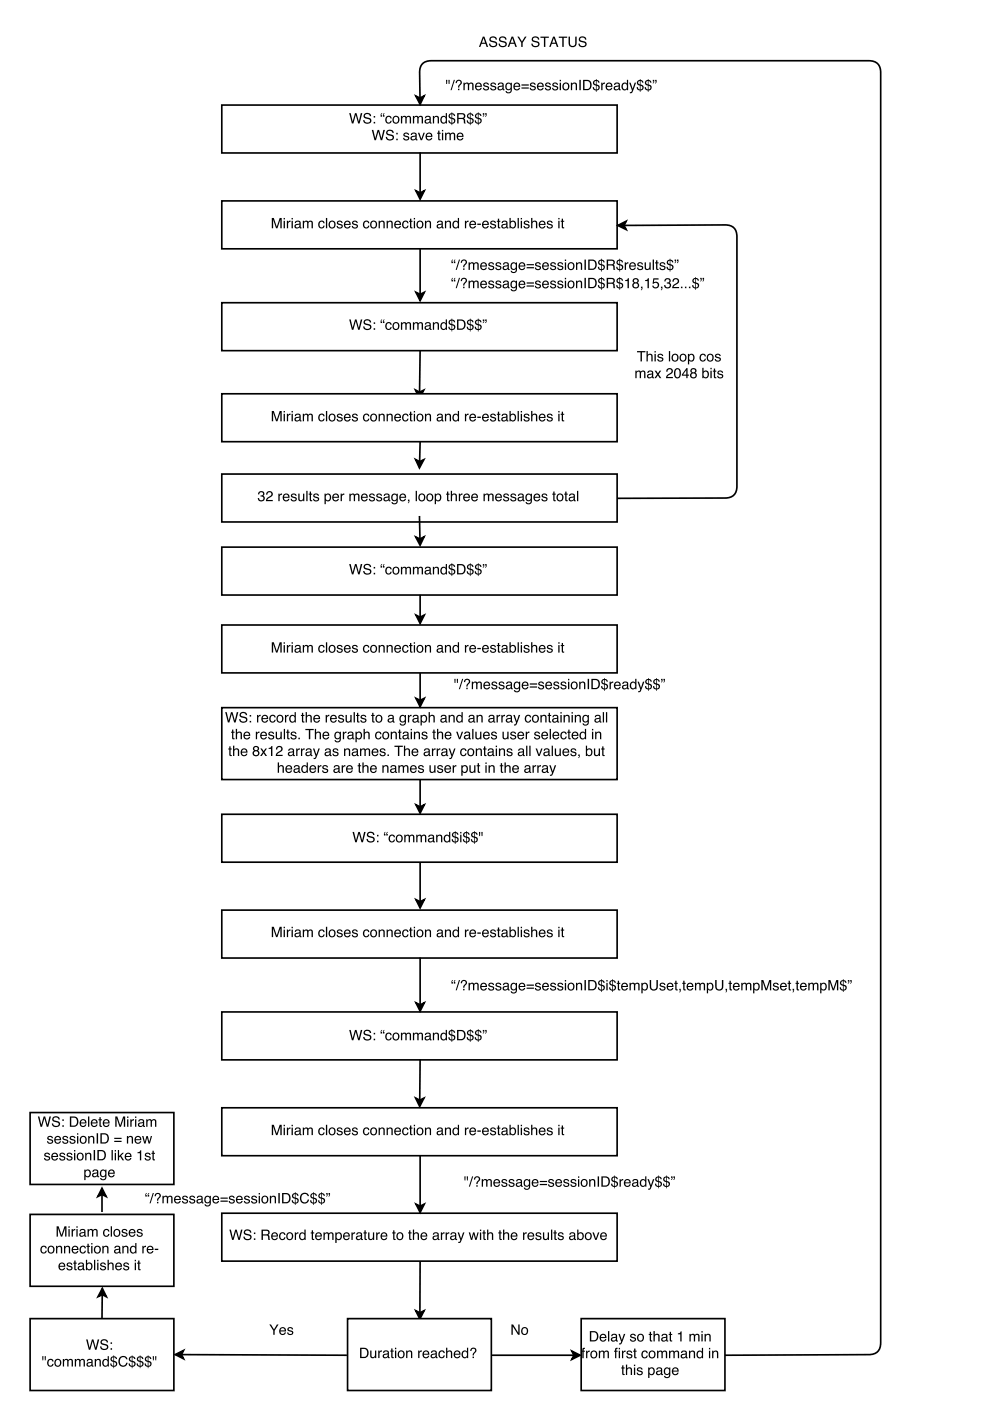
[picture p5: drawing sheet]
<svg xmlns="http://www.w3.org/2000/svg" width="210mm" height="297mm" viewBox="0 0 210 297" stroke-linecap="round" stroke-linejoin="round" font-family="sans-serif">
<path d="M102.5 8.1l-.3 1h.7zM102.4 7.8h.3l.8 2.1h-.3l-.2-.6h-.9l-.3 .6h-.3zM104 7.9a.86 .86 0 0 1 1.4 .5h-.3a.51 .51 0 0 0-.6-.4 .51 .51 0 0 0-.4 .5l.2 .1a.84 .84 0 0 1 1.1 1 .93 .93 0 0 1-1 .4 .93 .93 0 0 1-.7-.8h.3a.58 .58 0 0 0 .5 .6 .58 .58 0 0 0 .6-.6l-.4-.2a.67 .67 0 0 1-.8-.3 .67 .67 0 0 1 .1-.8zM106 7.9a.86 .86 0 0 1 1.4 .5h-.3a.51 .51 0 0 0-.5-.4 .51 .51 0 0 0-.5 .5l.2 .1a.84 .84 0 0 1 1.1 1 .93 .93 0 0 1-.9 .4 .93 .93 0 0 1-.8-.8h.3a.58 .58 0 0 0 .6 .6 .58 .58 0 0 0 .5-.6l-.4-.2a.67 .67 0 0 1-.8-.3 .67 .67 0 0 1 .1-.8zM108.6 8.1l-.3 1h.7zM108.5 7.8h.3l.8 2.1h-.3l-.3-.6h-.8l-.3 .6h-.3zM109.7 7.8h.3l.7 1 .6-1h.3l-.8 1.3v.8h-.3v-.8zM112.9 7.9a.86 .86 0 0 1 1.4 .5h-.2a.51 .51 0 0 0-.6-.4 .51 .51 0 0 0-.5 .5l.3 .1a.84 .84 0 0 1 1.1 1 .93 .93 0 0 1-1 .4 .93 .93 0 0 1-.7-.8h.2a.58 .58 0 0 0 .6 .6 .58 .58 0 0 0 .6-.6l-.5-.2a.67 .67 0 0 1-.8-.3 .67 .67 0 0 1 .1-.8zM114.6 7.8h1.8v.2h-.8v1.9h-.3v-1.9h-.7zM117.4 8.1l-.3 1h.7zM117.3 7.8h.3l.8 2.1h-.3l-.3-.6h-.8l-.3 .6h-.3zM118.5 7.8h1.8v.2h-.8v1.9h-.3v-1.9h-.7zM120.5 7.8h.3v1.3a.56 .56 0 0 0 .6 .6 .56 .56 0 0 0 .6-.6v-1.3h.3v1.2a.87 .87 0 0 1-.9 1 .87 .87 0 0 1-.9-1zM122.9 7.9a.86 .86 0 0 1 1.4 .5h-.3a.51 .51 0 0 0-.5-.4 .51 .51 0 0 0-.5 .5l.3 .1a.84 .84 0 0 1 1.1 1 .93 .93 0 0 1-1 .4 .93 .93 0 0 1-.8-.8h.3a.58 .58 0 0 0 .6 .6 .58 .58 0 0 0 .6-.6l-.5-.2a.67 .67 0 0 1-.8-.3 .67 .67 0 0 1 .1-.8z" fill="#000"/>
<path d="M47 22.3h83.8v10.1h-83.8z" fill="#fff"/>
<path d="M47 22.3h83.8v10.1h-83.8z" fill="none" stroke="#000" stroke-width=".35"/>
<g fill="#000">
<path d="M74 24h.4l.4 1.8 .5-1.8h.3l.5 1.8 .4-1.8h.3l-.6 2.2h-.3l-.5-1.8-.5 1.8h-.3zM77.3 24.1a.86 .86 0 0 1 1.4 .5h-.3a.51 .51 0 0 0-.5-.4 .51 .51 0 0 0-.5 .5l.2 .1a.84 .84 0 0 1 1.1 1 .93 .93 0 0 1-.9 .4 .93 .93 0 0 1-.8-.7h.3a.58 .58 0 0 0 .6 .5 .58 .58 0 0 0 .5-.5l-.4-.3a.67 .67 0 0 1-.8-.2 .67 .67 0 0 1 .1-.9zM79.2 24.6h.3v.3h-.3zM79.2 25.9h.3v.3h-.3z"/>
<path d="M78.8 27.5h.4l.4 1.8 .5-1.8h.3l.5 1.8 .4-1.8h.3l-.6 2.2h-.3l-.5-1.8-.5 1.8h-.3zM82.1 27.7a.86 .86 0 0 1 1.4 .5h-.3a.51 .51 0 0 0-.5-.5 .51 .51 0 0 0-.5 .6l.2 .1a.84 .84 0 0 1 1.1 .9 .93 .93 0 0 1-1 .5 .93 .93 0 0 1-.7-.8h.3a.58 .58 0 0 0 .6 .5 .58 .58 0 0 0 .5-.5l-.4-.2a.67 .67 0 0 1-.8-.3 .67 .67 0 0 1 .1-.8zM84 28.2h.3v.3h-.3zM84 29.4h.3v.3h-.3zM85.7 28.2a.64 .64 0 0 1 1 .4h-.2a.34 .34 0 0 0-.4-.3 .34 .34 0 0 0-.3 .3l.1 .1a.76 .76 0 0 1 .8 .8 .69 .69 0 0 1-.7 .3 .69 .69 0 0 1-.5-.6h.2a.39 .39 0 0 0 .4 .4 .39 .39 0 0 0 .4-.4l-.1-.1a.76 .76 0 0 1-.8-.7zM87.3 29.2a.38 .38 0 0 0 .5 .3 .38 .38 0 0 0 .2-.6zM87.2 28.3a.71 .71 0 0 1 1.1 .2l.1 1h.1l-.1 .3a.45 .45 0 0 0-.7 0 .49 .49 0 0 1-.7-.4 .49 .49 0 0 1 .5-.6l.6-.1a.36 .36 0 0 0-.4-.4 .36 .36 0 0 0-.4 .3h-.2zM88.6 28.1h.3l.4 1.3 .5-1.3h.3l-.6 1.6h-.3zM90.4 28.3a.73 .73 0 0 1 .9-.1 .73 .73 0 0 1 .4 .8h-1.2a.45 .45 0 0 0 .3 .5 .45 .45 0 0 0 .6-.3h.3a.78 .78 0 0 1-1.2 .5 .78 .78 0 0 1-.2-1.2zM90.6 28.5l-.1 .3h.9l-.3-.4zM92.9 27.7h.3v.4h.2v.3h-.2v1l.2 .1v.2h-.3l-.2-.1v-1.2h-.2v-.3h.2zM93.7 28.1h.3v1.6h-.3zM93.7 27.5h.3v.3h-.3zM94.4 28.1h.2v.3a.52 .52 0 0 1 .9 0 .53 .53 0 0 1 .6-.3 .53 .53 0 0 1 .4 .6v1h-.3v-1.2l-.2-.2-.4 .3v1.1h-.3v-1a.36 .36 0 0 0-.5-.4 .36 .36 0 0 0-.2 .6v.8h-.2zM97 28.3a.73 .73 0 0 1 .9-.1 .73 .73 0 0 1 .4 .8h-1.2a.45 .45 0 0 0 .3 .5 .45 .45 0 0 0 .6-.3h.2a.78 .78 0 0 1-1.1 .5 .78 .78 0 0 1-.2-1.2zM97.2 28.5l-.1 .3h.9l-.3-.4z"/>
<path d="M80.8 24.1l.2-.1-.2 .4h.2v.3h-.3zM81.4 24h.1l-.2 .4h.2v.3h-.3zM81.9 24.8a.65 .65 0 0 1 .7-.2 .65 .65 0 0 1 .4 .5h-.2a.44 .44 0 0 0-.6-.3 .44 .44 0 0 0-.2 .6 .42 .42 0 0 0 .3 .6 .42 .42 0 0 0 .5-.4h.2a.72 .72 0 0 1-.9 .6 .72 .72 0 0 1-.4-1zM83.6 25a.56 .56 0 0 0-.1 .7 .56 .56 0 0 0 .8 .1 .55 .55 0 0 0 .1-.8 .55 .55 0 0 0-.8 0zM83.4 24.8a.78 .78 0 0 1 1.1 .1 .78 .78 0 0 1-.1 1.1 .78 .78 0 0 1-1.1-.2l-.1-.6zM85 24.6h.3v.2a.52 .52 0 0 1 .9 0 .53 .53 0 0 1 .6-.2 .53 .53 0 0 1 .4 .5v1.1h-.3v-1.3l-.3-.1-.4 .2v1.2h-.3v-1.1a.36 .36 0 0 0-.4-.3 .36 .36 0 0 0-.2 .5v.9h-.3zM87.5 24.6h.3v.2a.52 .52 0 0 1 .9 0 .53 .53 0 0 1 .6-.2 .53 .53 0 0 1 .4 .5v1.1h-.3v-1.3l-.3-.1-.3 .2v1.2h-.3v-1.1a.36 .36 0 0 0-.5-.3 .36 .36 0 0 0-.2 .5v.9h-.3zM90.3 25.6a.38 .38 0 0 0 .5 .4 .38 .38 0 0 0 .2-.6zM90.2 24.8a.71 .71 0 0 1 1.1 .2v.9l.2 .1-.1 .2a.45 .45 0 0 0-.7 0 .49 .49 0 0 1-.7-.4 .49 .49 0 0 1 .5-.5l.6-.2a.36 .36 0 0 0-.4-.4 .36 .36 0 0 0-.4 .4h-.2zM91.8 24.6h.2v.2a.57 .57 0 0 1 .7-.2 .57 .57 0 0 1 .4 .6v1h-.3v-1a.39 .39 0 0 0-.5-.4 .39 .39 0 0 0-.3 .5v.9h-.2zM93.8 24.9a.55 .55 0 0 0-.1 .8 .55 .55 0 0 0 .7 .1 .55 .55 0 0 0 .1-.7 .55 .55 0 0 0-.7-.2zM93.7 24.7l.5-.1 .3 .2v-.8h.3v2.2h-.3v-.2a.73 .73 0 0 1-1 0 .73 .73 0 0 1-.1-1zM95.9 25.2v.8a.39 .39 0 0 0 .4-.4 .39 .39 0 0 0-.4-.4zM95.5 24.4l-.1 .3 .3 .2v-.7zM95.3 24.2l.4-.2v-.2l.6 .4 .2 .4h-.3l-.3-.4v.8a.64 .64 0 0 1 .7 .6 .64 .64 0 0 1-.7 .6v.3h-.2v-.3l-.4-.1-.2-.3v-.3h.2l.1 .3 .3 .2v-.8a.59 .59 0 0 1-.5-.3 .59 .59 0 0 1 .1-.7zM97.2 24.2v.8h.7a.38 .38 0 0 0 .5-.4 .38 .38 0 0 0-.5-.4zM96.9 24a1.88 1.88 0 0 1 1.6 .2l.1 .6-.2 .3 .2 .2 .1 .9h-.3l-.1-.8-.4-.2h-.7v1h-.3zM99.8 25.2v.8a.39 .39 0 0 0 .4-.4 .39 .39 0 0 0-.4-.4zM99.3 24.4v.3l.3 .2v-.7zM99.2 24.2l.4-.2v-.2l.6 .4 .2 .4h-.3l-.3-.4v.8a.64 .64 0 0 1 .7 .6 .64 .64 0 0 1-.7 .6v.3h-.2v-.3l-.4-.1-.2-.3v-.3h.2l.1 .3 .3 .2v-.8a.59 .59 0 0 1-.6-.3 .59 .59 0 0 1 .2-.7zM101.5 25.2v.8a.39 .39 0 0 0 .4-.4 .39 .39 0 0 0-.4-.4zM101 24.4v.3l.3 .2v-.7zM100.9 24.2l.4-.2v-.2l.6 .4 .2 .4h-.3l-.3-.4v.8a.64 .64 0 0 1 .6 .6 .64 .64 0 0 1-.6 .6v.3h-.2v-.3l-.4-.1-.2-.3v-.3h.2l.1 .3 .3 .2v-.8a.59 .59 0 0 1-.6-.3 .59 .59 0 0 1 .2-.7zM102.9 24h.3l-.1 .6-.2 .2 .1-.5h-.1zM102.4 24h.3l-.1 .6-.2 .2 .1-.4-.1-.1z"/>
</g>
<path d="M47 42.6h83.8v10.2h-83.8z" fill="#fff"/>
<path d="M47 42.6h83.8v10.2h-83.8z" fill="none" stroke="#000" stroke-width=".35"/>
<path d="M57.6 46.2h.5l.6 1.9 .6-1.9h.4v2.2h-.3v-1.8l-.6 1.8h-.3l-.6-1.8v1.8h-.3zM60.1 46.8h.3v1.6h-.3zM60.1 46.2h.3v.3h-.3zM60.8 46.8h.3v.3l.5-.3v.3h-.3l-.2 .2v1.1h-.3zM61.8 46.8h.3v1.6h-.3zM61.8 46.2h.3v.3h-.3zM62.7 47.8a.38 .38 0 0 0 .5 .4 .38 .38 0 0 0 .2-.6zM62.6 47a.71 .71 0 0 1 1.2 .2v1h.1l-.1 .2a.45 .45 0 0 0-.7 0 .49 .49 0 0 1-.7-.3 .49 .49 0 0 1 .5-.6l.6-.1a.36 .36 0 0 0-.4-.4 .36 .36 0 0 0-.3 .3h-.3zM64.2 46.8h.3v.2a.52 .52 0 0 1 .9 0 .53 .53 0 0 1 .6-.2 .53 .53 0 0 1 .3 .5v1.1h-.2l-.1-1.2-.2-.2-.4 .3v1.1h-.3v-1a.36 .36 0 0 0-.4-.4 .36 .36 0 0 0-.2 .6v.8h-.3zM67.7 47a.65 .65 0 0 1 .7-.2 .65 .65 0 0 1 .4 .5h-.2a.44 .44 0 0 0-.6-.3 .44 .44 0 0 0-.2 .7 .42 .42 0 0 0 .3 .5 .42 .42 0 0 0 .5-.4h.2a.72 .72 0 0 1-.9 .6 .72 .72 0 0 1-.4-1zM69.1 46.2h.3v2.2h-.3zM70.1 47.2a.56 .56 0 0 0-.1 .8 .56 .56 0 0 0 .8 0 .55 .55 0 0 0 0-.8 .55 .55 0 0 0-.7 0zM69.9 47a.78 .78 0 0 1 1.1 .1 .78 .78 0 0 1-.1 1.1 .78 .78 0 0 1-1.2-.1v-.7zM71.6 46.9a.64 .64 0 0 1 1 .4h-.2a.34 .34 0 0 0-.4-.3 .34 .34 0 0 0-.3 .3l.1 .1a.76 .76 0 0 1 .8 .7 .69 .69 0 0 1-.7 .4 .69 .69 0 0 1-.5-.6h.2a.39 .39 0 0 0 .4 .3 .39 .39 0 0 0 .4-.3l-.1-.1a.76 .76 0 0 1-.8-.7zM73.1 47a.73 .73 0 0 1 .9-.1 .73 .73 0 0 1 .4 .8h-1.2a.45 .45 0 0 0 .3 .5 .45 .45 0 0 0 .6-.3h.2a.78 .78 0 0 1-1.1 .5 .78 .78 0 0 1-.2-1.2zM73.3 47.1l-.1 .4h.9l-.3-.5zM74.8 46.9a.64 .64 0 0 1 1 .4h-.2a.34 .34 0 0 0-.4-.3 .34 .34 0 0 0-.3 .3l.1 .1a.76 .76 0 0 1 .9 .7 .69 .69 0 0 1-.8 .4 .69 .69 0 0 1-.5-.6h.2a.39 .39 0 0 0 .4 .3 .39 .39 0 0 0 .4-.3l-.1-.1a.76 .76 0 0 1-.8-.7zM77.2 47a.65 .65 0 0 1 .6-.2 .65 .65 0 0 1 .5 .5h-.2a.44 .44 0 0 0-.6-.3 .44 .44 0 0 0-.3 .7 .42 .42 0 0 0 .3 .5 .42 .42 0 0 0 .6-.4h.2a.72 .72 0 0 1-.9 .6 .72 .72 0 0 1-.4-1zM78.9 47.2a.56 .56 0 0 0-.1 .8 .56 .56 0 0 0 .8 0 .55 .55 0 0 0 0-.8 .55 .55 0 0 0-.7 0zM78.7 47a.78 .78 0 0 1 1.1 .1 .78 .78 0 0 1-.1 1.1 .78 .78 0 0 1-1.1-.1l-.1-.7zM80.3 46.8h.2v.2a.57 .57 0 0 1 .7-.2 .57 .57 0 0 1 .4 .6v1h-.3v-1a.39 .39 0 0 0-.5-.4 .39 .39 0 0 0-.3 .6v.8h-.2zM82 46.8h.2v.2a.57 .57 0 0 1 .7-.2 .57 .57 0 0 1 .4 .6v1h-.3v-1a.39 .39 0 0 0-.5-.4 .39 .39 0 0 0-.3 .6v.8h-.2zM83.8 47a.73 .73 0 0 1 .9-.1 .73 .73 0 0 1 .3 .8h-1.1a.45 .45 0 0 0 .3 .5 .45 .45 0 0 0 .5-.3h.3a.78 .78 0 0 1-1.1 .5 .78 .78 0 0 1-.2-1.2zM84 47.1l-.1 .4h.9l-.3-.5zM85.5 47a.65 .65 0 0 1 .7-.2 .65 .65 0 0 1 .4 .5h-.2a.44 .44 0 0 0-.6-.3 .44 .44 0 0 0-.3 .7 .42 .42 0 0 0 .3 .5 .42 .42 0 0 0 .6-.4h.2a.72 .72 0 0 1-.9 .6 .72 .72 0 0 1-.4-1zM86.9 46.4h.3v.4h.3v.2h-.3v1.1l.3 .1v.2h-.4l-.1-.2-.1-1.2h-.2v-.2h.2zM87.7 46.8h.3v1.6h-.3zM87.7 46.2h.3v.3h-.3zM88.7 47.2a.56 .56 0 0 0-.1 .8 .56 .56 0 0 0 .8 0 .55 .55 0 0 0 .1-.8 .55 .55 0 0 0-.8 0zM88.5 47a.78 .78 0 0 1 1.1 .1 .78 .78 0 0 1-.1 1.1 .78 .78 0 0 1-1.1-.1l-.1-.7zM90.1 46.8h.3v.2a.57 .57 0 0 1 .6-.2 .57 .57 0 0 1 .4 .6v1h-.3v-1a.39 .39 0 0 0-.5-.4 .39 .39 0 0 0-.2 .6v.8h-.3zM92.9 47.8a.38 .38 0 0 0 .5 .4 .38 .38 0 0 0 .2-.6zM92.7 47a.71 .71 0 0 1 1.2 .2v1h.2l-.2 .2a.45 .45 0 0 0-.7 0 .49 .49 0 0 1-.6-.3 .49 .49 0 0 1 .5-.6l.5-.1a.36 .36 0 0 0-.3-.4 .36 .36 0 0 0-.4 .3h-.3zM94.3 46.8h.3v.2a.57 .57 0 0 1 .6-.2 .57 .57 0 0 1 .4 .6v1h-.2v-1a.39 .39 0 0 0-.5-.4 .39 .39 0 0 0-.3 .6v.8h-.3zM96.3 47.2a.55 .55 0 0 0-.1 .7 .55 .55 0 0 0 .8 .2 .55 .55 0 0 0 .1-.8 .55 .55 0 0 0-.8-.1zM96.2 46.9l.6-.1 .3 .2v-.8h.2v2.2h-.2v-.2a.73 .73 0 0 1-1 0 .73 .73 0 0 1-.1-1zM98.6 46.8h.2v.3l.5-.3v.3h-.2l-.2 .2-.1 1.1h-.2zM99.7 47a.73 .73 0 0 1 .9-.1 .73 .73 0 0 1 .3 .8h-1.1a.45 .45 0 0 0 .3 .5 .45 .45 0 0 0 .6-.3h.2a.78 .78 0 0 1-1.1 .5 .78 .78 0 0 1-.2-1.2zM99.9 47.1l-.1 .4h.9l-.3-.5zM101.2 47.4h.7v.3h-.7zM102.4 47a.73 .73 0 0 1 .9-.1 .73 .73 0 0 1 .4 .8h-1.2a.45 .45 0 0 0 .3 .5 .45 .45 0 0 0 .6-.3h.2a.78 .78 0 0 1-1.1 .5 .78 .78 0 0 1-.2-1.2zM102.6 47.1l-.1 .4h.9l-.3-.5zM104.1 46.9a.64 .64 0 0 1 1 .4h-.2a.34 .34 0 0 0-.4-.3 .34 .34 0 0 0-.3 .3l.1 .1a.76 .76 0 0 1 .9 .7 .69 .69 0 0 1-.8 .4 .69 .69 0 0 1-.5-.6h.2a.39 .39 0 0 0 .4 .3 .39 .39 0 0 0 .4-.3l-.1-.1a.76 .76 0 0 1-.8-.7zM105.6 46.4h.2v.4h.3v.2h-.3v1.1l.3 .1v.2h-.4l-.1-.2v-1.2h-.3v-.2h.3zM106.6 47.8a.38 .38 0 0 0 .5 .4 .38 .38 0 0 0 .2-.6zM106.4 47a.71 .71 0 0 1 1.2 .2v1h.2l-.2 .2a.45 .45 0 0 0-.6 0 .49 .49 0 0 1-.7-.3 .49 .49 0 0 1 .5-.6l.5-.1a.36 .36 0 0 0-.3-.4 .36 .36 0 0 0-.4 .3h-.2zM108 46.2h.3v.8a.7 .7 0 0 1 .9-.1 .7 .7 0 0 1 .2 .9 .63 .63 0 0 1-.4 .6 .63 .63 0 0 1-.7-.2v.2h-.3zM108.4 47.1a.55 .55 0 0 0-.1 .8 .55 .55 0 0 0 .7 .1 .56 .56 0 0 0 .1-.7 .56 .56 0 0 0-.7-.2zM109.7 46.2h.3v2.2h-.3zM110.4 46.8h.3v1.6h-.3zM110.4 46.2h.3v.3h-.3zM111.2 46.9a.64 .64 0 0 1 1.1 .4h-.3a.34 .34 0 0 0-.4-.3 .34 .34 0 0 0-.3 .3l.1 .1a.76 .76 0 0 1 .9 .7 .69 .69 0 0 1-.8 .4 .69 .69 0 0 1-.5-.6h.2a.39 .39 0 0 0 .4 .3 .39 .39 0 0 0 .4-.3l-.1-.1a.76 .76 0 0 1-.8-.7zM112.6 46.2h.3v.8a.56 .56 0 0 1 .6-.2 .56 .56 0 0 1 .4 .6v1h-.3v-1a.39 .39 0 0 0-.4-.4 .39 .39 0 0 0-.3 .6v.8h-.3zM114.4 47a.73 .73 0 0 1 .9-.1 .73 .73 0 0 1 .4 .8h-1.2a.45 .45 0 0 0 .3 .5 .45 .45 0 0 0 .6-.3h.2a.78 .78 0 0 1-1.1 .5 .78 .78 0 0 1-.2-1.2zM114.6 47.1l-.1 .4h.9l-.3-.5zM116.1 46.9a.64 .64 0 0 1 1.1 .4h-.3a.34 .34 0 0 0-.3-.3 .34 .34 0 0 0-.4 .3l.1 .1a.76 .76 0 0 1 .9 .7 .69 .69 0 0 1-.7 .4 .69 .69 0 0 1-.6-.6h.3a.39 .39 0 0 0 .4 .3 .39 .39 0 0 0 .3-.3v-.1a.76 .76 0 0 1-.9-.7zM118.4 46.8h.2v1.6h-.2zM118.4 46.2h.2v.3h-.2zM119.1 46.4h.3v.4h.2v.2h-.2v1.1l.2 .1v.2h-.3l-.2-.2v-1.2h-.2v-.2h.2z" fill="#000"/>
<path d="M47 64.2h83.8v10.1h-83.8z" fill="#fff"/>
<path d="M47 64.2h83.8v10.1h-83.8z" fill="none" stroke="#000" stroke-width=".35"/>
<g fill="#000">
<path d="M95.8 55.2l.2-.2-.1 .4 .1 .1v.3h-.3zM96.4 55.1l.1-.1-.1 .4 .1 .1v.3h-.3zM97.3 55h.2l-.7 2.2h-.2zM98.2 56.9h.3v.3h-.3zM97.9 55.2a.66 .66 0 0 1 1 .1 .66 .66 0 0 1-.3 1l-.1 .4h-.3l.1-.5a.46 .46 0 0 0 .4-.6 .46 .46 0 0 0-.5-.3l-.2 .4h-.3zM99.4 55.6h.2v.3a.52 .52 0 0 1 .9-.1 .53 .53 0 0 1 .6-.2 .53 .53 0 0 1 .4 .6v1h-.3v-1.2l-.3-.2-.3 .3v1.1h-.3v-1a.36 .36 0 0 0-.5-.4 .36 .36 0 0 0-.2 .6v.8h-.2zM102 55.8a.73 .73 0 0 1 .9-.1 .73 .73 0 0 1 .4 .8h-1.2a.45 .45 0 0 0 .3 .5 .45 .45 0 0 0 .6-.3h.2a.78 .78 0 0 1-1.1 .5 .78 .78 0 0 1-.2-1.2zM102.2 56l-.1 .3h.9l-.3-.5zM103.7 55.7a.64 .64 0 0 1 1 .4h-.2a.34 .34 0 0 0-.4-.3 .34 .34 0 0 0-.3 .3l.1 .1a.76 .76 0 0 1 .9 .8 .69 .69 0 0 1-.8 .3 .69 .69 0 0 1-.5-.6h.2a.39 .39 0 0 0 .4 .4 .39 .39 0 0 0 .4-.4l-.1-.1a.76 .76 0 0 1-.8-.7zM105.2 55.7a.64 .64 0 0 1 1.1 .4h-.3a.34 .34 0 0 0-.3-.3 .34 .34 0 0 0-.3 .3v.1a.76 .76 0 0 1 .9 .8 .69 .69 0 0 1-.7 .3 .69 .69 0 0 1-.6-.6h.3a.39 .39 0 0 0 .4 .4 .39 .39 0 0 0 .3-.4v-.1a.76 .76 0 0 1-.9-.7zM106.9 56.7a.38 .38 0 0 0 .5 .3 .38 .38 0 0 0 .2-.6zM106.7 55.8a.71 .71 0 0 1 1.2 .2v1h.2l-.2 .3a.45 .45 0 0 0-.7 0 .49 .49 0 0 1-.6-.4 .49 .49 0 0 1 .5-.6l.5-.1a.36 .36 0 0 0-.3-.4 .36 .36 0 0 0-.4 .3h-.3zM108.4 55.8l.5-.2 .5 .2v-.2h.2v1.5a.7 .7 0 0 1-.5 .8 .7 .7 0 0 1-.8-.5h.2a.46 .46 0 0 0 .7 .2 .46 .46 0 0 0 .2-.6 .69 .69 0 0 1-1 .1 .69 .69 0 0 1-.2-.9zM108.6 56a.56 .56 0 0 0-.1 .7 .56 .56 0 0 0 .7 .2 .56 .56 0 0 0 .2-.7 .56 .56 0 0 0-.8-.2zM110.1 55.8a.73 .73 0 0 1 .9-.1 .73 .73 0 0 1 .4 .8h-1.2a.45 .45 0 0 0 .4 .5 .45 .45 0 0 0 .5-.3h.3a.78 .78 0 0 1-1.1 .5 .78 .78 0 0 1-.3-1.2zM110.4 56l-.2 .3h.9l-.3-.5zM111.7 56h1.5v.2h-1.5zM111.7 56.6h1.5v.3h-1.5z"/>
<path d="M113.6 55.7a.64 .64 0 0 1 1.1 .4h-.3a.34 .34 0 0 0-.3-.3 .34 .34 0 0 0-.4 .3l.1 .1a.76 .76 0 0 1 .9 .8 .69 .69 0 0 1-.8 .3 .69 .69 0 0 1-.5-.6h.3a.39 .39 0 0 0 .3 .4 .39 .39 0 0 0 .4-.4v-.1a.76 .76 0 0 1-.9-.7zM115.1 55.8a.73 .73 0 0 1 .9-.1 .73 .73 0 0 1 .4 .8h-1.2a.45 .45 0 0 0 .4 .5 .45 .45 0 0 0 .5-.3h.3a.78 .78 0 0 1-1.1 .5 .78 .78 0 0 1-.3-1.2zM115.4 56l-.2 .3h.9l-.3-.5zM116.8 55.7a.64 .64 0 0 1 1.1 .4h-.3a.34 .34 0 0 0-.3-.3 .34 .34 0 0 0-.3 .3v.1a.76 .76 0 0 1 .9 .8 .69 .69 0 0 1-.7 .3 .69 .69 0 0 1-.6-.6h.3a.39 .39 0 0 0 .4 .4 .39 .39 0 0 0 .3-.4v-.1a.76 .76 0 0 1-.9-.7zM118.3 55.7a.64 .64 0 0 1 1.1 .4h-.3a.34 .34 0 0 0-.3-.3 .34 .34 0 0 0-.3 .3l.1 .1a.76 .76 0 0 1 .8 .8 .69 .69 0 0 1-.7 .3 .69 .69 0 0 1-.6-.6h.3a.39 .39 0 0 0 .4 .4 .39 .39 0 0 0 .4-.4l-.1-.1a.76 .76 0 0 1-.9-.7zM119.8 55.6h.2v1.6h-.2zM119.8 55h.2v.3h-.2zM120.7 56a.56 .56 0 0 0 0 .8 .56 .56 0 0 0 .7 0 .55 .55 0 0 0 .1-.7 .55 .55 0 0 0-.8-.1zM120.5 55.8a.78 .78 0 0 1 1.1 .1 .78 .78 0 0 1-.1 1.1 .78 .78 0 0 1-1.1-.1l-.1-.7zM122.1 55.6h.3v.3a.57 .57 0 0 1 .6-.3 .57 .57 0 0 1 .4 .6v1h-.2v-1a.39 .39 0 0 0-.5-.3 .39 .39 0 0 0-.3 .5v.8h-.3zM123.9 55h.3v2.2h-.3zM125 55.3v1.7h.5a.86 .86 0 0 0 .7-.9 .86 .86 0 0 0-.7-.8zM124.7 55h.9a1.11 1.11 0 0 1 .9 1.1 1.11 1.11 0 0 1-.9 1.1h-.9z"/>
<path d="M127.6 56.3v.8a.39 .39 0 0 0 .4-.4 .39 .39 0 0 0-.4-.4zM127.2 55.4l-.1 .4 .3 .2v-.7zM127 55.2l.4-.1v-.2l.6 .3 .2 .4h-.3l-.3-.3v.7a.64 .64 0 0 1 .7 .6 .64 .64 0 0 1-.7 .7v.3h-.2v-.3l-.4-.2-.2-.3v-.2h.2l.1 .3 .3 .2v-.9a.59 .59 0 0 1-.5-.3 .59 .59 0 0 1 .1-.7zM128.9 55.3v.7h.7a.38 .38 0 0 0 .5-.3 .38 .38 0 0 0-.4-.4zM128.6 55a1.88 1.88 0 0 1 1.6 .2l.1 .6-.2 .3 .2 .3 .1 .8h-.3l-.1-.8-.4-.1h-.7v.9h-.3zM131.5 56.3v.8a.39 .39 0 0 0 .4-.4 .39 .39 0 0 0-.4-.4zM131.1 55.4l-.1 .4 .3 .2v-.7zM130.9 55.2l.4-.1v-.2l.6 .3 .2 .4h-.3l-.3-.3v.7a.64 .64 0 0 1 .7 .6 .64 .64 0 0 1-.7 .7v.3h-.2v-.3l-.4-.2-.2-.3v-.2h.2l.1 .3 .3 .2v-.9a.59 .59 0 0 1-.5-.3 .59 .59 0 0 1 .1-.7zM132.5 55.6h.2v.3l.5-.3v.3h-.2l-.2 .2-.1 1.1h-.2zM133.6 55.8a.73 .73 0 0 1 .9-.1 .73 .73 0 0 1 .3 .8h-1.1a.45 .45 0 0 0 .3 .5 .45 .45 0 0 0 .5-.3h.3a.78 .78 0 0 1-1.1 .5 .78 .78 0 0 1-.2-1.2zM133.8 56l-.1 .3h.9l-.3-.5zM135.3 55.7a.64 .64 0 0 1 1 .4h-.2a.34 .34 0 0 0-.4-.3 .34 .34 0 0 0-.3 .3l.1 .1a.76 .76 0 0 1 .8 .8 .69 .69 0 0 1-.7 .3 .69 .69 0 0 1-.5-.6h.2a.39 .39 0 0 0 .4 .4 .39 .39 0 0 0 .4-.4l-.1-.1a.76 .76 0 0 1-.9-.7zM136.7 55.6h.3v1.1a.41 .41 0 0 0 .5 .3 .41 .41 0 0 0 .2-.6v-.8h.3v1.6h-.3v-.2a.55 .55 0 0 1-.6 .2 .55 .55 0 0 1-.4-.5zM138.4 55h.3v2.2h-.3zM139.1 55.2h.3v.4h.2v.2h-.2v1.1l.2 .1v.2h-.3l-.2-.2v-1.2h-.2v-.2h.2zM140 55.7a.64 .64 0 0 1 1.1 .4h-.3a.34 .34 0 0 0-.3-.3 .34 .34 0 0 0-.4 .3l.1 .1a.76 .76 0 0 1 .9 .8 .69 .69 0 0 1-.7 .3 .69 .69 0 0 1-.6-.6h.3a.39 .39 0 0 0 .4 .4 .39 .39 0 0 0 .3-.4v-.1a.76 .76 0 0 1-.9-.7zM142.1 56.3v.8a.39 .39 0 0 0 .4-.4 .39 .39 0 0 0-.4-.4zM141.7 55.4v.4l.3 .2v-.7zM141.5 55.2l.5-.1v-.2l.6 .3 .2 .4h-.3l-.4-.3v.7a.64 .64 0 0 1 .7 .6 .64 .64 0 0 1-.7 .7v.3h-.1v-.3l-.5-.2-.2-.3v-.2h.3l.1 .3 .3 .2v-.9a.59 .59 0 0 1-.6-.3 .59 .59 0 0 1 .1-.7zM143.5 55h.4l-.1 .6-.3 .2 .2-.4h-.2zM143 55h.4l-.1 .6-.3 .2 .2-.4h-.2z"/>
<path d="M74 67.7h.4l.4 1.8 .5-1.8h.3l.5 1.8 .4-1.8h.3l-.6 2.2h-.3l-.5-1.8-.5 1.8h-.3zM77.3 67.9a.86 .86 0 0 1 1.4 .5h-.3a.51 .51 0 0 0-.5-.5 .51 .51 0 0 0-.5 .5l.2 .2a.84 .84 0 0 1 1.1 .9 .93 .93 0 0 1-.9 .5 .93 .93 0 0 1-.8-.8h.3a.58 .58 0 0 0 .6 .5 .58 .58 0 0 0 .5-.5l-.4-.2a.67 .67 0 0 1-.8-.3 .67 .67 0 0 1 .1-.8zM79.2 68.3h.3v.4h-.3zM79.2 69.6h.3v.3h-.3z"/>
<path d="M80.8 67.9l.2-.2-.2 .4 .2 .1v.3h-.3zM81.4 67.8l.1-.1-.2 .4 .2 .1v.3h-.3zM81.9 68.5a.65 .65 0 0 1 .7-.2 .65 .65 0 0 1 .4 .6h-.2a.44 .44 0 0 0-.6-.4 .44 .44 0 0 0-.2 .7 .42 .42 0 0 0 .3 .5 .42 .42 0 0 0 .5-.3h.2a.72 .72 0 0 1-.9 .5 .72 .72 0 0 1-.4-1zM83.6 68.7a.56 .56 0 0 0-.1 .8 .56 .56 0 0 0 .8 0 .55 .55 0 0 0 .1-.7 .55 .55 0 0 0-.8-.1zM83.4 68.5a.78 .78 0 0 1 1.1 .1 .78 .78 0 0 1-.1 1.1 .78 .78 0 0 1-1.1-.1l-.1-.7zM85 68.3h.3v.3a.52 .52 0 0 1 .9-.1 .53 .53 0 0 1 .6-.2 .53 .53 0 0 1 .4 .6v1h-.3v-1.2l-.3-.2-.4 .3v1.1h-.3v-1a.36 .36 0 0 0-.4-.4 .36 .36 0 0 0-.2 .6v.8h-.3zM87.5 68.3h.3v.3a.52 .52 0 0 1 .9-.1 .53 .53 0 0 1 .6-.2 .53 .53 0 0 1 .4 .6v1h-.3v-1.2l-.3-.2-.3 .3v1.1h-.3v-1a.36 .36 0 0 0-.5-.4 .36 .36 0 0 0-.2 .6v.8h-.3zM90.3 69.4a.38 .38 0 0 0 .5 .3 .38 .38 0 0 0 .2-.6zM90.2 68.5a.71 .71 0 0 1 1.1 .2v1h.2l-.1 .3a.45 .45 0 0 0-.7 0 .49 .49 0 0 1-.7-.4 .49 .49 0 0 1 .5-.6l.6-.1a.36 .36 0 0 0-.4-.4 .36 .36 0 0 0-.4 .3h-.2zM91.8 68.3h.2v.3a.57 .57 0 0 1 .7-.3 .57 .57 0 0 1 .4 .6v1h-.3v-1a.39 .39 0 0 0-.5-.3 .39 .39 0 0 0-.3 .5v.8h-.2zM93.8 68.7a.55 .55 0 0 0-.1 .7 .55 .55 0 0 0 .7 .2 .55 .55 0 0 0 .1-.8 .55 .55 0 0 0-.7-.1zM93.7 68.4l.5-.1 .3 .2v-.8h.3v2.2h-.3v-.2a.73 .73 0 0 1-1 .1 .73 .73 0 0 1-.1-1.1zM95.9 69v.8a.39 .39 0 0 0 .4-.4 .39 .39 0 0 0-.4-.4zM95.5 68.1l-.1 .4 .3 .2v-.7zM95.3 67.9l.4-.1v-.2l.6 .3 .2 .4h-.3l-.3-.3v.7a.64 .64 0 0 1 .7 .6 .64 .64 0 0 1-.7 .7v.3h-.2v-.3l-.4-.2-.2-.3v-.2h.2l.1 .3 .3 .2v-.9a.59 .59 0 0 1-.5-.3 .59 .59 0 0 1 .1-.7zM97.2 68v1.7h.5a.86 .86 0 0 0 .7-.9 .86 .86 0 0 0-.7-.8zM96.9 67.7h.9a1.11 1.11 0 0 1 .9 1.1 1.11 1.11 0 0 1-.9 1.1h-.9zM99.8 69v.8a.39 .39 0 0 0 .4-.4 .39 .39 0 0 0-.4-.4zM99.3 68.1v.4l.3 .2v-.7zM99.2 67.9l.4-.1v-.2l.6 .3 .2 .4h-.3l-.3-.3v.7a.64 .64 0 0 1 .7 .6 .64 .64 0 0 1-.7 .7v.3h-.2v-.3l-.4-.2-.2-.3v-.2h.2l.1 .3 .3 .2v-.9a.59 .59 0 0 1-.6-.3 .59 .59 0 0 1 .2-.7zM101.5 69v.8a.39 .39 0 0 0 .4-.4 .39 .39 0 0 0-.4-.4zM101 68.1v.4l.3 .2v-.7zM100.9 67.9l.4-.1v-.2l.6 .3 .2 .4h-.3l-.3-.3v.7a.64 .64 0 0 1 .6 .6 .64 .64 0 0 1-.6 .7v.3h-.2v-.3l-.4-.2-.2-.3v-.2h.2l.1 .3 .3 .2v-.9a.59 .59 0 0 1-.6-.3 .59 .59 0 0 1 .2-.7zM102.9 67.7h.3l-.1 .6-.2 .2 .1-.4h-.1zM102.4 67.7h.3l-.1 .6-.2 .2 .1-.4h-.1z"/>
</g>
<path d="M47 132.5h83.8v10.2h-83.8z" fill="#fff"/>
<path d="M89.1 32.3v8.6M88.2 40.4l.9 .5 .9-.5-.9 1.8zM89.1 52.7v9.7M88.2 62l.9 .4 .9-.4-.9 1.7zM47 132.5h83.8v10.2h-83.8z" fill="none" stroke="#000" stroke-width=".35"/>
<g fill="#000">
<path d="M88.2 40.4l.9 .5 .9-.5-.9 1.8zM88.2 62l.9 .4 .9-.4-.9 1.7z"/>
<path d="M57.6 136.2h.5l.6 1.8 .6-1.8h.4v2.2h-.3v-1.9l-.6 1.9h-.3l-.6-1.9v1.9h-.3zM60.1 136.8h.3v1.6h-.3zM60.1 136.2h.3v.3h-.3zM60.8 136.8h.3v.2l.5-.3v.3h-.3l-.2 .3v1.1h-.3zM61.8 136.8h.3v1.6h-.3zM61.8 136.2h.3v.3h-.3zM62.7 137.8a.38 .38 0 0 0 .5 .4 .38 .38 0 0 0 .2-.6zM62.6 136.9a.71 .71 0 0 1 1.2 .3v.9l.1 .1-.1 .2a.45 .45 0 0 0-.7 0 .49 .49 0 0 1-.7-.4 .49 .49 0 0 1 .5-.6l.6-.1a.36 .36 0 0 0-.4-.4 .36 .36 0 0 0-.3 .4h-.3zM64.2 136.8h.3v.2a.52 .52 0 0 1 .9 0 .53 .53 0 0 1 .6-.2 .53 .53 0 0 1 .3 .5v1.1h-.2l-.1-1.3-.2-.1-.4 .2v1.2h-.3v-1.1a.36 .36 0 0 0-.4-.3 .36 .36 0 0 0-.2 .5v.9h-.3zM67.7 137a.65 .65 0 0 1 .7-.3 .65 .65 0 0 1 .4 .6h-.2a.44 .44 0 0 0-.6-.3 .44 .44 0 0 0-.2 .6 .42 .42 0 0 0 .3 .6 .42 .42 0 0 0 .5-.4h.2a.72 .72 0 0 1-.9 .6 .72 .72 0 0 1-.4-1.1zM69.1 136.2h.3v2.2h-.3zM70.1 137.1a.56 .56 0 0 0-.1 .8 .56 .56 0 0 0 .8 .1 .55 .55 0 0 0 0-.8 .55 .55 0 0 0-.7-.1zM69.9 137a.78 .78 0 0 1 1.1 .1 .78 .78 0 0 1-.1 1.1 .78 .78 0 0 1-1.2-.2v-.7zM71.6 136.9a.64 .64 0 0 1 1 .3h-.2a.34 .34 0 0 0-.4-.3 .34 .34 0 0 0-.3 .4h.1a.76 .76 0 0 1 .8 .8 .69 .69 0 0 1-.7 .3 .69 .69 0 0 1-.5-.5h.2a.39 .39 0 0 0 .4 .3 .39 .39 0 0 0 .4-.4h-.1a.76 .76 0 0 1-.8-.8zM73.1 137a.73 .73 0 0 1 .9-.2 .73 .73 0 0 1 .4 .8h-1.2a.45 .45 0 0 0 .3 .6 .45 .45 0 0 0 .6-.3h.2a.78 .78 0 0 1-1.1 .4 .78 .78 0 0 1-.2-1.2zM73.3 137.1l-.1 .3h.9l-.3-.4zM74.8 136.9a.64 .64 0 0 1 1 .3h-.2a.34 .34 0 0 0-.4-.3 .34 .34 0 0 0-.3 .4h.1a.76 .76 0 0 1 .9 .8 .69 .69 0 0 1-.8 .3 .69 .69 0 0 1-.5-.5h.2a.39 .39 0 0 0 .4 .3 .39 .39 0 0 0 .4-.4h-.1a.76 .76 0 0 1-.8-.8zM77.2 137a.65 .65 0 0 1 .6-.3 .65 .65 0 0 1 .5 .6h-.2a.44 .44 0 0 0-.6-.3 .44 .44 0 0 0-.3 .6 .42 .42 0 0 0 .3 .6 .42 .42 0 0 0 .6-.4h.2a.72 .72 0 0 1-.9 .6 .72 .72 0 0 1-.4-1.1zM78.9 137.1a.56 .56 0 0 0-.1 .8 .56 .56 0 0 0 .8 .1 .55 .55 0 0 0 0-.8 .55 .55 0 0 0-.7-.1zM78.7 137a.78 .78 0 0 1 1.1 .1 .78 .78 0 0 1-.1 1.1 .78 .78 0 0 1-1.1-.2l-.1-.7zM80.3 136.8h.2v.2a.57 .57 0 0 1 .7-.2 .57 .57 0 0 1 .4 .5v1.1h-.3v-1a.39 .39 0 0 0-.5-.4 .39 .39 0 0 0-.3 .5v.9h-.2zM82 136.8h.2v.2a.57 .57 0 0 1 .7-.2 .57 .57 0 0 1 .4 .5v1.1h-.3v-1a.39 .39 0 0 0-.5-.4 .39 .39 0 0 0-.3 .5v.9h-.2zM83.8 137a.73 .73 0 0 1 .9-.2 .73 .73 0 0 1 .3 .8h-1.1a.45 .45 0 0 0 .3 .6 .45 .45 0 0 0 .5-.3h.3a.78 .78 0 0 1-1.1 .4 .78 .78 0 0 1-.2-1.2zM84 137.1l-.1 .3h.9l-.3-.4zM85.5 137a.65 .65 0 0 1 .7-.3 .65 .65 0 0 1 .4 .6h-.2a.44 .44 0 0 0-.6-.3 .44 .44 0 0 0-.3 .6 .42 .42 0 0 0 .3 .6 .42 .42 0 0 0 .6-.4h.2a.72 .72 0 0 1-.9 .6 .72 .72 0 0 1-.4-1.1zM86.9 136.3h.3v.5h.3v.2h-.3v1l.3 .1v.3h-.4l-.1-.2-.1-1.2h-.2v-.2h.2zM87.7 136.8h.3v1.6h-.3zM87.7 136.2h.3v.3h-.3zM88.7 137.1a.56 .56 0 0 0-.1 .8 .56 .56 0 0 0 .8 .1 .55 .55 0 0 0 .1-.8 .55 .55 0 0 0-.8-.1zM88.5 137a.78 .78 0 0 1 1.1 .1 .78 .78 0 0 1-.1 1.1 .78 .78 0 0 1-1.1-.2l-.1-.7zM90.1 136.8h.3v.2a.57 .57 0 0 1 .6-.2 .57 .57 0 0 1 .4 .5v1.1h-.3v-1a.39 .39 0 0 0-.5-.4 .39 .39 0 0 0-.2 .5v.9h-.3zM92.9 137.8a.38 .38 0 0 0 .5 .4 .38 .38 0 0 0 .2-.6zM92.7 136.9a.71 .71 0 0 1 1.2 .3v.9l.2 .1-.2 .2a.45 .45 0 0 0-.7 0 .49 .49 0 0 1-.6-.4 .49 .49 0 0 1 .5-.6l.5-.1a.36 .36 0 0 0-.3-.4 .36 .36 0 0 0-.4 .4h-.3zM94.3 136.8h.3v.2a.57 .57 0 0 1 .6-.2 .57 .57 0 0 1 .4 .5v1.1h-.2v-1a.39 .39 0 0 0-.5-.4 .39 .39 0 0 0-.3 .5v.9h-.3zM96.3 137.1a.55 .55 0 0 0-.1 .8 .55 .55 0 0 0 .8 .1 .55 .55 0 0 0 .1-.7 .55 .55 0 0 0-.8-.2zM96.2 136.9l.6-.1 .3 .2v-.8h.2v2.2h-.2v-.3a.73 .73 0 0 1-1 .1 .73 .73 0 0 1-.1-1zM98.6 136.8h.2v.2l.5-.3v.3h-.2l-.2 .3-.1 1.1h-.2zM99.7 137a.73 .73 0 0 1 .9-.2 .73 .73 0 0 1 .3 .8h-1.1a.45 .45 0 0 0 .3 .6 .45 .45 0 0 0 .6-.3h.2a.78 .78 0 0 1-1.1 .4 .78 .78 0 0 1-.2-1.2zM99.9 137.1l-.1 .3h.9l-.3-.4zM101.2 137.4h.7v.2h-.7zM102.4 137a.73 .73 0 0 1 .9-.2 .73 .73 0 0 1 .4 .8h-1.2a.45 .45 0 0 0 .3 .6 .45 .45 0 0 0 .6-.3h.2a.78 .78 0 0 1-1.1 .4 .78 .78 0 0 1-.2-1.2zM102.6 137.1l-.1 .3h.9l-.3-.4zM104.1 136.9a.64 .64 0 0 1 1 .3h-.2a.34 .34 0 0 0-.4-.3 .34 .34 0 0 0-.3 .4h.1a.76 .76 0 0 1 .9 .8 .69 .69 0 0 1-.8 .3 .69 .69 0 0 1-.5-.5h.2a.39 .39 0 0 0 .4 .3 .39 .39 0 0 0 .4-.4h-.1a.76 .76 0 0 1-.8-.8zM105.6 136.3h.2v.5h.3v.2h-.3v1l.3 .1v.3h-.4l-.1-.2v-1.2h-.3v-.2h.3zM106.6 137.8a.38 .38 0 0 0 .5 .4 .38 .38 0 0 0 .2-.6zM106.4 136.9a.71 .71 0 0 1 1.2 .3v.9l.2 .1-.2 .2a.45 .45 0 0 0-.6 0 .49 .49 0 0 1-.7-.4 .49 .49 0 0 1 .5-.6l.5-.1a.36 .36 0 0 0-.3-.4 .36 .36 0 0 0-.4 .4h-.2zM108 136.2h.3v.8a.7 .7 0 0 1 .9-.1 .7 .7 0 0 1 .2 .9 .63 .63 0 0 1-.4 .6 .63 .63 0 0 1-.7-.2v.2h-.3zM108.4 137.1a.55 .55 0 0 0-.1 .8 .55 .55 0 0 0 .7 .1 .56 .56 0 0 0 .1-.7 .56 .56 0 0 0-.7-.2zM109.7 136.2h.3v2.2h-.3zM110.4 136.8h.3v1.6h-.3zM110.4 136.2h.3v.3h-.3zM111.2 136.9a.64 .64 0 0 1 1.1 .3h-.3a.34 .34 0 0 0-.4-.3 .34 .34 0 0 0-.3 .4h.1a.76 .76 0 0 1 .9 .8 .69 .69 0 0 1-.8 .3 .69 .69 0 0 1-.5-.5h.2a.39 .39 0 0 0 .4 .3 .39 .39 0 0 0 .4-.4h-.1a.76 .76 0 0 1-.8-.8zM112.6 136.2h.3v.8a.56 .56 0 0 1 .6-.2 .56 .56 0 0 1 .4 .5v1.1h-.3v-1a.39 .39 0 0 0-.4-.4 .39 .39 0 0 0-.3 .5v.9h-.3zM114.4 137a.73 .73 0 0 1 .9-.2 .73 .73 0 0 1 .4 .8h-1.2a.45 .45 0 0 0 .3 .6 .45 .45 0 0 0 .6-.3h.2a.78 .78 0 0 1-1.1 .4 .78 .78 0 0 1-.2-1.2zM114.6 137.1l-.1 .3h.9l-.3-.4zM116.1 136.9a.64 .64 0 0 1 1.1 .3h-.3a.34 .34 0 0 0-.3-.3 .34 .34 0 0 0-.4 .4h.1a.76 .76 0 0 1 .9 .8 .69 .69 0 0 1-.7 .3 .69 .69 0 0 1-.6-.5h.3a.39 .39 0 0 0 .4 .3 .39 .39 0 0 0 .3-.4 .76 .76 0 0 1-.9-.8zM118.4 136.8h.2v1.6h-.2zM118.4 136.2h.2v.3h-.2zM119.1 136.3h.3v.5h.2v.2h-.2v1l.2 .1v.3h-.3l-.2-.2v-1.2h-.2v-.2h.2z"/>
</g>
<path d="M47 150h83.8v15.3h-83.8z" fill="#fff"/>
<path d="M131 47.8l1.8-.9-.5 .9 .5 .9zM132.3 47.8l21.4-.1a2.24 2.24 0 0 1 2.5 2.5v52.8a2.26 2.26 0 0 1-2.5 2.6l-23 .1M89.1 74.3l-.1 8.8M88.1 82.7l.9 .4 .9-.4-1 1.8zM47 150h83.8v15.3h-83.8zM88.2 148l.9 .5 .9-.5-.9 1.8zM89.1 142.7v5.8" fill="none" stroke="#000" stroke-width=".35"/>
<g fill="#000">
<path d="M131 47.8l1.8-.9-.5 .9 .5 .9zM88.1 82.7l.9 .4 .9-.4-1 1.8zM88.2 148l.9 .5 .9-.5-.9 1.8z"/>
<path d="M124 84.3h.3l1.1 1.8v-1.8h.3v2.2h-.3l-1.2-1.8v1.8h-.2zM126.4 85.3a.56 .56 0 0 0 0 .8 .56 .56 0 0 0 .7 0 .55 .55 0 0 0 .1-.8 .55 .55 0 0 0-.8 0zM126.2 85.1a.78 .78 0 0 1 1.1 .1 .78 .78 0 0 1-.1 1.1 .78 .78 0 0 1-1.1-.1l-.1-.7z"/>
<path d="M47.7 151h.4l.4 1.8 .5-1.8h.3l.5 1.8 .4-1.8h.3l-.5 2.2h-.4l-.5-1.8-.5 1.8h-.3zM51 151.1a.86 .86 0 0 1 1.4 .5h-.3a.51 .51 0 0 0-.5-.4 .51 .51 0 0 0-.5 .5l.2 .1a.84 .84 0 0 1 1.1 1 .93 .93 0 0 1-.9 .4 .93 .93 0 0 1-.8-.7h.3a.58 .58 0 0 0 .6 .5 .58 .58 0 0 0 .5-.5l-.4-.3a.67 .67 0 0 1-.8-.2 .67 .67 0 0 1 .1-.9zM52.9 151.6h.3v.3h-.3zM52.9 152.9h.3v.3h-.3zM54.5 151.6h.2v.3l.6-.3v.2l-.3 .1-.2 .2v1.1h-.3zM55.6 151.8a.73 .73 0 0 1 .9-.2 .73 .73 0 0 1 .4 .9h-1.2a.45 .45 0 0 0 .3 .5 .45 .45 0 0 0 .6-.3h.2a.78 .78 0 0 1-1.1 .4 .78 .78 0 0 1-.2-1.1zM55.8 151.9l-.1 .4h.9l-.3-.5zM57.3 151.8a.65 .65 0 0 1 .7-.2 .65 .65 0 0 1 .4 .5h-.2a.44 .44 0 0 0-.6-.3 .44 .44 0 0 0-.2 .6 .42 .42 0 0 0 .3 .6 .42 .42 0 0 0 .5-.4h.2a.72 .72 0 0 1-.9 .6 .72 .72 0 0 1-.4-1zM59 152a.56 .56 0 0 0-.1 .7 .56 .56 0 0 0 .8 .1 .55 .55 0 0 0 .1-.8 .55 .55 0 0 0-.8 0zM58.8 151.8a.78 .78 0 0 1 1.1 .1 .78 .78 0 0 1-.1 1.1 .78 .78 0 0 1-1.1-.2l-.1-.6zM60.4 151.6h.3v.3l.5-.3v.2l-.3 .1-.2 .2v1.1h-.3zM61.7 151.9a.55 .55 0 0 0-.1 .8 .55 .55 0 0 0 .8 .1 .55 .55 0 0 0 .1-.7 .55 .55 0 0 0-.8-.2zM61.6 151.7l.6-.1 .3 .2v-.8h.2v2.2h-.2v-.2a.73 .73 0 0 1-1 0 .73 .73 0 0 1-.1-1zM64 151.1h.3v.5h.2v.2h-.2v1l.2 .2v.2h-.3l-.2-.2v-1.2h-.2v-.2h.2zM64.8 151h.3v.8a.56 .56 0 0 1 .6-.2 .56 .56 0 0 1 .4 .6v1h-.3v-1a.39 .39 0 0 0-.4-.4 .39 .39 0 0 0-.3 .5v.9h-.3zM66.6 151.8a.73 .73 0 0 1 .9-.2 .73 .73 0 0 1 .4 .9h-1.2a.45 .45 0 0 0 .3 .5 .45 .45 0 0 0 .6-.3h.2a.78 .78 0 0 1-1.1 .4 .78 .78 0 0 1-.2-1.1zM66.8 151.9l-.1 .4h.9l-.3-.5zM69.1 151.6h.2v.3l.5-.3v.2l-.2 .1-.3 .2v1.1h-.2zM70.2 151.8a.73 .73 0 0 1 .9-.2 .73 .73 0 0 1 .3 .9h-1.1a.45 .45 0 0 0 .3 .5 .45 .45 0 0 0 .5-.3h.3a.78 .78 0 0 1-1.1 .4 .78 .78 0 0 1-.2-1.1zM70.4 151.9l-.1 .4h.8l-.2-.5zM71.9 151.7a.64 .64 0 0 1 1 .3h-.2a.34 .34 0 0 0-.4-.2 .34 .34 0 0 0-.3 .3h.1a.76 .76 0 0 1 .8 .8 .69 .69 0 0 1-.7 .3 .69 .69 0 0 1-.5-.5h.2a.39 .39 0 0 0 .4 .3 .39 .39 0 0 0 .4-.3l-.1-.1a.76 .76 0 0 1-.9-.8zM73.3 151.6h.2v1a.41 .41 0 0 0 .6 .4 .41 .41 0 0 0 .2-.6v-.8h.3v1.6h-.3v-.3a.55 .55 0 0 1-.6 .3 .55 .55 0 0 1-.4-.5zM75 151h.2v2.2h-.2zM75.7 151.1h.3v.5h.2v.2h-.2v1l.2 .2v.2h-.3l-.2-.2v-1.2h-.2v-.2h.2zM76.6 151.7a.64 .64 0 0 1 1.1 .3h-.3a.34 .34 0 0 0-.3-.2 .34 .34 0 0 0-.4 .3h.1a.76 .76 0 0 1 .9 .8 .69 .69 0 0 1-.8 .3 .69 .69 0 0 1-.5-.5h.2a.39 .39 0 0 0 .4 .3 .39 .39 0 0 0 .4-.3v-.1a.76 .76 0 0 1-.9-.8zM78.9 151.1h.3v.5h.2v.2h-.2v1l.2 .2v.2h-.3l-.2-.2v-1.2h-.2v-.2h.2zM80 152a.56 .56 0 0 0-.1 .7 .56 .56 0 0 0 .8 .1 .55 .55 0 0 0 .1-.8 .55 .55 0 0 0-.8 0zM79.8 151.8a.78 .78 0 0 1 1.1 .1 .78 .78 0 0 1-.1 1.1 .78 .78 0 0 1-1.1-.2l-.1-.6zM82.5 152.6a.38 .38 0 0 0 .5 .4 .38 .38 0 0 0 .2-.6zM82.3 151.8a.71 .71 0 0 1 1.2 .2v.9l.2 .1-.2 .2a.45 .45 0 0 0-.7 0 .49 .49 0 0 1-.6-.4 .49 .49 0 0 1 .5-.5l.5-.2a.36 .36 0 0 0-.3-.4 .36 .36 0 0 0-.4 .4h-.2zM84.9 151.8l.4-.2 .5 .2v-.2h.3v1.4a.7 .7 0 0 1-.5 .8 .7 .7 0 0 1-.9-.4h.3a.46 .46 0 0 0 .6 .2 .46 .46 0 0 0 .2-.6 .69 .69 0 0 1-.9 .1 .69 .69 0 0 1-.2-.9zM85.1 151.9a.56 .56 0 0 0-.1 .7 .56 .56 0 0 0 .7 .3 .56 .56 0 0 0 .1-.8 .56 .56 0 0 0-.7-.2zM86.5 151.6h.2v.3l.6-.3v.2l-.3 .1-.2 .2v1.1h-.3zM87.7 152.6a.38 .38 0 0 0 .5 .4 .38 .38 0 0 0 .2-.6zM87.6 151.8a.71 .71 0 0 1 1.1 .2l.1 .9 .1 .1-.1 .2a.45 .45 0 0 0-.7 0 .49 .49 0 0 1-.7-.4 .49 .49 0 0 1 .5-.5l.6-.2a.36 .36 0 0 0-.4-.4 .36 .36 0 0 0-.4 .4h-.2zM89.6 151.9a.56 .56 0 0 0-.2 .8 .56 .56 0 0 0 .8 .1 .56 .56 0 0 0 .1-.7 .56 .56 0 0 0-.7-.2zM89.2 151.6h.2v.2a.7 .7 0 0 1 1-.1 .7 .7 0 0 1 .1 1 .62 .62 0 0 1-.4 .5 .62 .62 0 0 1-.7-.2v.8h-.2zM90.9 151h.2v.8a.56 .56 0 0 1 .7-.2 .56 .56 0 0 1 .4 .6v1h-.3v-1a.39 .39 0 0 0-.5-.4 .39 .39 0 0 0-.3 .5v.9h-.2zM93.7 152.6a.38 .38 0 0 0 .5 .4 .38 .38 0 0 0 .2-.6zM93.5 151.8a.71 .71 0 0 1 1.2 .2v.9l.2 .1-.2 .2a.45 .45 0 0 0-.7 0 .49 .49 0 0 1-.6-.4 .49 .49 0 0 1 .4-.5l.6-.2a.36 .36 0 0 0-.3-.4 .36 .36 0 0 0-.4 .4h-.3zM95.1 151.6h.3v.2a.57 .57 0 0 1 .6-.2 .57 .57 0 0 1 .4 .6v1h-.3v-1a.39 .39 0 0 0-.4-.4 .39 .39 0 0 0-.3 .5v.9h-.3zM97.1 151.9a.55 .55 0 0 0-.1 .8 .55 .55 0 0 0 .7 .1 .55 .55 0 0 0 .1-.7 .55 .55 0 0 0-.7-.2zM97 151.7l.5-.1 .4 .2v-.8h.2v2.2h-.2v-.2a.73 .73 0 0 1-1.1 0 .73 .73 0 0 1 0-1zM99.6 152.6a.38 .38 0 0 0 .5 .4 .38 .38 0 0 0 .2-.6zM99.4 151.8a.71 .71 0 0 1 1.2 .2v.9l.2 .1-.2 .2a.45 .45 0 0 0-.6 0 .49 .49 0 0 1-.7-.4 .49 .49 0 0 1 .5-.5l.5-.2a.36 .36 0 0 0-.3-.4 .36 .36 0 0 0-.4 .4h-.2zM101 151.6h.3v.2a.57 .57 0 0 1 .7-.2 .57 .57 0 0 1 .3 .6v1h-.2v-1a.39 .39 0 0 0-.5-.4 .39 .39 0 0 0-.3 .5v.9h-.3zM103.8 152.6a.38 .38 0 0 0 .5 .4 .38 .38 0 0 0 .2-.6zM103.7 151.8a.71 .71 0 0 1 1.1 .2v.9l.2 .1-.1 .2a.45 .45 0 0 0-.7 0 .49 .49 0 0 1-.7-.4 .49 .49 0 0 1 .5-.5l.6-.2a.36 .36 0 0 0-.4-.4 .36 .36 0 0 0-.4 .4h-.2zM105.3 151.6h.2v.3l.6-.3v.2l-.3 .1-.2 .2v1.1h-.3zM106.3 151.6h.3v.3l.5-.3v.2l-.3 .1-.2 .2v1.1h-.3zM107.5 152.6a.38 .38 0 0 0 .5 .4 .38 .38 0 0 0 .2-.6zM107.4 151.8a.71 .71 0 0 1 1.2 .2v.9l.1 .1-.1 .2a.45 .45 0 0 0-.7 0 .49 .49 0 0 1-.7-.4 .49 .49 0 0 1 .5-.5l.6-.2a.36 .36 0 0 0-.3-.4 .36 .36 0 0 0-.4 .4h-.3zM108.8 151.6h.3l.5 1.3 .4-1.3h.3l-.6 1.7a.53 .53 0 0 1-.7 .5v-.2h.2l.2-.4zM111.5 151.8a.65 .65 0 0 1 .7-.2 .65 .65 0 0 1 .4 .5h-.2a.44 .44 0 0 0-.6-.3 .44 .44 0 0 0-.3 .6 .42 .42 0 0 0 .3 .6 .42 .42 0 0 0 .6-.4h.2a.72 .72 0 0 1-.9 .6 .72 .72 0 0 1-.4-1zM113.2 152a.56 .56 0 0 0-.1 .7 .56 .56 0 0 0 .8 .1 .55 .55 0 0 0 0-.8 .55 .55 0 0 0-.7 0zM113 151.8a.78 .78 0 0 1 1.1 .1 .78 .78 0 0 1-.1 1.1 .78 .78 0 0 1-1.1-.2l-.1-.6zM114.6 151.6h.2v.2a.57 .57 0 0 1 .7-.2 .57 .57 0 0 1 .4 .6v1h-.3v-1a.39 .39 0 0 0-.5-.4 .39 .39 0 0 0-.2 .5v.9h-.3zM116.3 151.1h.3v.5h.3v.2h-.3v1l.3 .2v.2h-.4l-.2-.2v-1.2h-.2v-.2h.2zM117.4 152.6a.38 .38 0 0 0 .5 .4 .38 .38 0 0 0 .2-.6zM117.2 151.8a.71 .71 0 0 1 1.2 .2v.9l.2 .1-.2 .2a.45 .45 0 0 0-.7 0 .49 .49 0 0 1-.6-.4 .49 .49 0 0 1 .5-.5l.5-.2a.36 .36 0 0 0-.3-.4 .36 .36 0 0 0-.4 .4h-.3zM118.8 151.6h.3v1.6h-.3zM118.8 151h.3v.3h-.3zM119.5 151.6h.2v.2a.57 .57 0 0 1 .7-.2 .57 .57 0 0 1 .4 .6v1h-.3v-1a.39 .39 0 0 0-.5-.4 .39 .39 0 0 0-.2 .5v.9h-.3zM121.2 151.6h.3v1.6h-.3zM121.2 151h.3v.3h-.3zM121.9 151.6h.2v.2a.57 .57 0 0 1 .7-.2 .57 .57 0 0 1 .4 .6v1h-.3v-1a.39 .39 0 0 0-.5-.4 .39 .39 0 0 0-.3 .5v.9h-.2zM123.6 151.8l.5-.2 .5 .2v-.2h.2v1.4a.7 .7 0 0 1-.5 .8 .7 .7 0 0 1-.8-.4h.3a.46 .46 0 0 0 .6 .2 .46 .46 0 0 0 .2-.6 .69 .69 0 0 1-.9 .1 .69 .69 0 0 1-.2-.9zM123.9 151.9a.56 .56 0 0 0-.2 .7 .56 .56 0 0 0 .7 .3 .56 .56 0 0 0 .2-.8 .56 .56 0 0 0-.7-.2zM126.3 152.6a.38 .38 0 0 0 .5 .4 .38 .38 0 0 0 .2-.6zM126.2 151.8a.71 .71 0 0 1 1.2 .2v.9l.1 .1-.1 .2a.45 .45 0 0 0-.7 0 .49 .49 0 0 1-.7-.4 .49 .49 0 0 1 .5-.5l.6-.2a.36 .36 0 0 0-.4-.4 .36 .36 0 0 0-.3 .4h-.3zM127.8 151h.3v2.2h-.3zM128.5 151h.2v2.2h-.2z"/>
<path d="M48.6 158.2h.3v.5h.2v.2h-.2v1.1l.2 .1v.2h-.3l-.2-.2v-1.2h-.2v-.2h.2zM49.4 158.1h.3v.8a.56 .56 0 0 1 .6-.2 .56 .56 0 0 1 .4 .6v1h-.3v-1a.39 .39 0 0 0-.4-.4 .39 .39 0 0 0-.3 .5v.9h-.3zM51.2 158.9a.73 .73 0 0 1 .9-.2 .73 .73 0 0 1 .4 .9h-1.2a.45 .45 0 0 0 .3 .5 .45 .45 0 0 0 .6-.3h.2a.78 .78 0 0 1-1.1 .5 .78 .78 0 0 1-.2-1.2zM51.4 159l-.1 .4h.9l-.3-.5zM53.9 158.7a.36 .36 0 0 0 .7 0 .36 .36 0 0 0-.7 0zM53.8 159.7a.45 .45 0 0 0 .9 0 .45 .45 0 0 0-.9 0zM53.8 158.3a.6 .6 0 0 1 .9-.1 .6 .6 0 0 1 0 .9 .66 .66 0 0 1 .1 1 .66 .66 0 0 1-1 0 .66 .66 0 0 1 .1-.9l-.3-.5zM55.2 158.7h.3l.4 .6 .4-.6h.3l-.5 .8 .5 .8h-.3l-.4-.6-.4 .6h-.3l.5-.8zM57 158.6l.7-.4v2.1h-.2v-1.5h-.5zM58.8 158.3a.7 .7 0 0 1 1.1 .2 .7 .7 0 0 1-.5 1l-.6 .5h1.1v.3h-1.4a1.33 1.33 0 0 1 1-1.2 .43 .43 0 0 0-.2-.7 .43 .43 0 0 0-.5 .5h-.3zM61.3 159.7a.38 .38 0 0 0 .5 .4 .38 .38 0 0 0 .2-.6zM61.2 158.9a.71 .71 0 0 1 1.2 .2v1h.1l-.1 .2a.45 .45 0 0 0-.7 0 .49 .49 0 0 1-.7-.3 .49 .49 0 0 1 .5-.6l.6-.2a.36 .36 0 0 0-.4-.3 .36 .36 0 0 0-.3 .3h-.3zM62.8 158.7h.3v.3l.5-.3v.2l-.3 .1-.2 .2v1.1h-.3zM63.8 158.7h.3v.3l.5-.3v.2l-.3 .1-.2 .2v1.1h-.3zM65.1 159.7a.38 .38 0 0 0 .5 .4 .38 .38 0 0 0 .1-.6zM64.9 158.9a.71 .71 0 0 1 1.2 .2v1h.1l-.1 .2a.45 .45 0 0 0-.7 0 .49 .49 0 0 1-.7-.3 .49 .49 0 0 1 .5-.6l.6-.2a.36 .36 0 0 0-.3-.3 .36 .36 0 0 0-.4 .3h-.3zM66.3 158.7h.3l.5 1.3 .4-1.3h.3l-.6 1.7a.53 .53 0 0 1-.7 .5v-.2h.3l.1-.4zM69.1 159.7a.38 .38 0 0 0 .5 .4 .38 .38 0 0 0 .2-.6zM69 158.9a.71 .71 0 0 1 1.1 .2v1h.2l-.1 .2a.45 .45 0 0 0-.7 0 .49 .49 0 0 1-.7-.3 .49 .49 0 0 1 .5-.6l.6-.2a.36 .36 0 0 0-.4-.3 .36 .36 0 0 0-.4 .3h-.2zM70.7 158.8a.64 .64 0 0 1 1 .4h-.2a.34 .34 0 0 0-.4-.3 .34 .34 0 0 0-.3 .3l.1 .1a.76 .76 0 0 1 .9 .7 .69 .69 0 0 1-.8 .4 .69 .69 0 0 1-.5-.6h.2a.39 .39 0 0 0 .4 .3 .39 .39 0 0 0 .4-.3l-.1-.1a.76 .76 0 0 1-.8-.7zM72.9 158.7h.3v.2a.57 .57 0 0 1 .7-.2 .57 .57 0 0 1 .3 .6v1h-.2v-1a.39 .39 0 0 0-.5-.4 .39 .39 0 0 0-.3 .6v.8h-.3zM74.9 159.7a.38 .38 0 0 0 .5 .4 .38 .38 0 0 0 .2-.6zM74.7 158.9a.71 .71 0 0 1 1.2 .2v1h.2l-.2 .2a.45 .45 0 0 0-.7 0 .49 .49 0 0 1-.6-.3 .49 .49 0 0 1 .5-.6l.5-.2a.36 .36 0 0 0-.3-.3 .36 .36 0 0 0-.4 .3h-.3zM76.3 158.7h.3v.2a.52 .52 0 0 1 .9 0 .53 .53 0 0 1 .6-.2 .53 .53 0 0 1 .4 .5v1.1h-.3v-1.3l-.3-.1-.3 .2-.1 1.2h-.2v-1.1a.36 .36 0 0 0-.5-.3 .36 .36 0 0 0-.2 .5v.9h-.3zM79 158.9a.73 .73 0 0 1 .9-.2 .73 .73 0 0 1 .3 .9h-1.1a.45 .45 0 0 0 .3 .5 .45 .45 0 0 0 .6-.3h.2a.78 .78 0 0 1-1.1 .5 .78 .78 0 0 1-.2-1.2zM79.2 159l-.1 .4h.9l-.3-.5zM80.7 158.8a.64 .64 0 0 1 1 .4h-.2a.34 .34 0 0 0-.4-.3 .34 .34 0 0 0-.3 .3l.1 .1a.76 .76 0 0 1 .8 .7 .69 .69 0 0 1-.7 .4 .69 .69 0 0 1-.5-.6h.2a.39 .39 0 0 0 .4 .3 .39 .39 0 0 0 .4-.3l-.1-.1a.76 .76 0 0 1-.8-.7zM82.2 160h.3v.3h-.3zM83.6 158.1h1.8v.3h-.7v1.9h-.3v-1.9h-.8zM85.6 158.1h.3v.8a.56 .56 0 0 1 .7-.2 .56 .56 0 0 1 .3 .6v1h-.2v-1a.39 .39 0 0 0-.5-.4 .39 .39 0 0 0-.3 .5v.9h-.3zM87.5 158.9a.73 .73 0 0 1 .8-.2 .73 .73 0 0 1 .4 .9h-1.2a.45 .45 0 0 0 .4 .5 .45 .45 0 0 0 .5-.3h.3a.78 .78 0 0 1-1.1 .5 .78 .78 0 0 1-.3-1.2zM87.7 159l-.2 .4h.9l-.3-.5zM90.1 159.7a.38 .38 0 0 0 .5 .4 .38 .38 0 0 0 .2-.6zM90 158.9a.71 .71 0 0 1 1.1 .2v1h.2l-.1 .2a.45 .45 0 0 0-.7 0 .49 .49 0 0 1-.7-.3 .49 .49 0 0 1 .5-.6l.6-.2a.36 .36 0 0 0-.4-.3 .36 .36 0 0 0-.4 .3h-.2zM91.6 158.7h.2v.3l.6-.3v.2l-.3 .1-.2 .2-.1 1.1h-.2zM92.6 158.7h.2v.3l.6-.3v.2l-.3 .1-.2 .2v1.1h-.3zM93.8 159.7a.38 .38 0 0 0 .5 .4 .38 .38 0 0 0 .2-.6zM93.7 158.9a.71 .71 0 0 1 1.2 .2v1h.1l-.1 .2a.45 .45 0 0 0-.7 0 .49 .49 0 0 1-.7-.3 .49 .49 0 0 1 .5-.6l.6-.2a.36 .36 0 0 0-.4-.3 .36 .36 0 0 0-.3 .3h-.3zM95.1 158.7h.3l.5 1.3 .4-1.3h.3l-.7 1.7a.53 .53 0 0 1-.6 .5v-.2h.2l.2-.4zM97.8 158.9a.65 .65 0 0 1 .7-.2 .65 .65 0 0 1 .4 .5h-.2a.44 .44 0 0 0-.6-.3 .44 .44 0 0 0-.3 .6 .42 .42 0 0 0 .3 .6 .42 .42 0 0 0 .6-.4h.2a.72 .72 0 0 1-.9 .6 .72 .72 0 0 1-.4-1zM99.5 159.1a.56 .56 0 0 0-.1 .7 .56 .56 0 0 0 .8 .1 .55 .55 0 0 0 0-.8 .55 .55 0 0 0-.7 0zM99.3 158.9a.78 .78 0 0 1 1.1 .1 .78 .78 0 0 1-.1 1.1 .78 .78 0 0 1-1.1-.1l-.1-.7zM100.9 158.7h.2v.2a.57 .57 0 0 1 .7-.2 .57 .57 0 0 1 .4 .6v1h-.3v-1a.39 .39 0 0 0-.5-.4 .39 .39 0 0 0-.3 .6v.8h-.2zM102.6 158.2h.3v.5h.3v.2h-.3v1.1l.3 .1v.2h-.4l-.2-.2v-1.2h-.2v-.2h.2zM103.7 159.7a.38 .38 0 0 0 .5 .4 .38 .38 0 0 0 .1-.6zM103.5 158.9a.71 .71 0 0 1 1.2 .2v1h.1l-.1 .2a.45 .45 0 0 0-.7 0 .49 .49 0 0 1-.7-.3 .49 .49 0 0 1 .5-.6l.6-.2a.36 .36 0 0 0-.3-.3 .36 .36 0 0 0-.4 .3h-.3zM105.1 158.7h.3v1.6h-.3zM105.1 158.1h.3v.3h-.3zM105.8 158.7h.2v.2a.57 .57 0 0 1 .7-.2 .57 .57 0 0 1 .4 .6v1h-.3v-1a.39 .39 0 0 0-.5-.4 .39 .39 0 0 0-.2 .6v.8h-.3zM107.6 158.8a.64 .64 0 0 1 1 .4h-.2a.34 .34 0 0 0-.4-.3 .34 .34 0 0 0-.3 .3l.1 .1a.76 .76 0 0 1 .9 .7 .69 .69 0 0 1-.8 .4 .69 .69 0 0 1-.5-.6h.2a.39 .39 0 0 0 .4 .3 .39 .39 0 0 0 .4-.3l-.1-.1a.76 .76 0 0 1-.8-.7zM110.1 159.7a.38 .38 0 0 0 .5 .4 .38 .38 0 0 0 .2-.6zM109.9 158.9a.71 .71 0 0 1 1.2 .2v1h.2l-.2 .2a.45 .45 0 0 0-.6 0 .49 .49 0 0 1-.7-.3 .49 .49 0 0 1 .5-.6l.5-.2a.36 .36 0 0 0-.3-.3 .36 .36 0 0 0-.4 .3h-.2zM111.6 158.1h.2v2.2h-.2zM112.2 158.1h.3v2.2h-.3zM113.6 158.7h.3l.4 1.3 .4-1.3h.3l-.6 1.6h-.3zM115.5 159.7a.38 .38 0 0 0 .5 .4 .38 .38 0 0 0 .2-.6zM115.4 158.9a.71 .71 0 0 1 1.1 .2v1h.2l-.1 .2a.45 .45 0 0 0-.7 0 .49 .49 0 0 1-.7-.3 .49 .49 0 0 1 .5-.6l.5-.2a.36 .36 0 0 0-.3-.3 .36 .36 0 0 0-.4 .3h-.2zM117 158.1h.2v2.2h-.2zM117.6 158.7h.3v1.1a.41 .41 0 0 0 .5 .3 .41 .41 0 0 0 .2-.6v-.8h.3v1.6h-.2v-.2a.55 .55 0 0 1-.7 .2 .55 .55 0 0 1-.4-.5zM119.4 158.9a.73 .73 0 0 1 .9-.2 .73 .73 0 0 1 .4 .9h-1.2a.45 .45 0 0 0 .4 .5 .45 .45 0 0 0 .5-.3h.3a.78 .78 0 0 1-1.1 .5 .78 .78 0 0 1-.3-1.2zM119.7 159l-.2 .4h.9l-.3-.5zM121.1 158.8a.64 .64 0 0 1 1.1 .4h-.3a.34 .34 0 0 0-.3-.3 .34 .34 0 0 0-.3 .3v.1a.76 .76 0 0 1 .9 .7 .69 .69 0 0 1-.7 .4 .69 .69 0 0 1-.6-.6h.3a.39 .39 0 0 0 .4 .3 .39 .39 0 0 0 .4-.3l-.1-.1a.76 .76 0 0 1-.9-.7zM122.6 160h.3l-.1 .6-.2 .1 .2-.4h-.2zM124.2 158.1h.3v.8a.7 .7 0 0 1 .9-.1 .7 .7 0 0 1 .2 .9 .63 .63 0 0 1-.4 .6 .63 .63 0 0 1-.7-.2v.2h-.3zM124.6 159a.55 .55 0 0 0-.1 .8 .55 .55 0 0 0 .7 .1 .56 .56 0 0 0 .1-.7 .56 .56 0 0 0-.7-.2zM125.9 158.7h.3v1.1a.41 .41 0 0 0 .5 .3 .41 .41 0 0 0 .2-.6v-.8h.3v1.6h-.2v-.2a.55 .55 0 0 1-.7 .2 .55 .55 0 0 1-.4-.5zM127.7 158.2h.3v.5h.2v.2h-.2v1.1l.2 .1v.2h-.4l-.1-.2v-1.2h-.2v-.2h.2z"/>
<path d="M49.2 154.7h.3v.4h.2v.3h-.2v1l.2 .1v.2h-.3l-.2-.1v-1.2h-.2v-.3h.2zM50 154.5h.3v.9a.56 .56 0 0 1 .6-.3 .56 .56 0 0 1 .4 .6v1h-.3v-1a.39 .39 0 0 0-.5-.4 .39 .39 0 0 0-.2 .6v.8h-.3zM51.8 155.3a.73 .73 0 0 1 .9-.1 .73 .73 0 0 1 .4 .8h-1.2a.45 .45 0 0 0 .3 .5 .45 .45 0 0 0 .6-.3h.2a.78 .78 0 0 1-1.1 .5 .78 .78 0 0 1-.2-1.2zM52 155.5l-.1 .3h.9l-.3-.4zM54.2 155.1h.3v.3l.5-.3v.3h-.3l-.2 .3v1h-.3zM55.4 155.3a.73 .73 0 0 1 .9-.1 .73 .73 0 0 1 .3 .8h-1.2a.45 .45 0 0 0 .4 .5 .45 .45 0 0 0 .5-.3h.3a.78 .78 0 0 1-1.1 .5 .78 .78 0 0 1-.3-1.2zM55.6 155.5l-.2 .3h.9l-.3-.4zM57 155.2a.64 .64 0 0 1 1.1 .4h-.3a.34 .34 0 0 0-.3-.3 .34 .34 0 0 0-.3 .3l.1 .1a.76 .76 0 0 1 .8 .8 .69 .69 0 0 1-.7 .3 .69 .69 0 0 1-.6-.6h.3a.39 .39 0 0 0 .4 .4 .39 .39 0 0 0 .4-.4l-.1-.1a.76 .76 0 0 1-.9-.7zM58.5 155.1h.2v1.1a.41 .41 0 0 0 .6 .3 .41 .41 0 0 0 .2-.6v-.8h.2v1.6h-.2v-.2a.55 .55 0 0 1-.6 .3 .55 .55 0 0 1-.4-.6zM60.2 154.5h.2v2.2h-.2zM60.9 154.7h.3v.4h.2v.3h-.2v1l.2 .1v.2h-.4l-.1-.1v-1.2h-.2v-.3h.2zM61.8 155.2a.64 .64 0 0 1 1 .4h-.2a.34 .34 0 0 0-.4-.3 .34 .34 0 0 0-.3 .3l.1 .1a.76 .76 0 0 1 .9 .8 .69 .69 0 0 1-.8 .3 .69 .69 0 0 1-.5-.6h.2a.39 .39 0 0 0 .4 .4 .39 .39 0 0 0 .4-.4l-.1-.1a.76 .76 0 0 1-.8-.7zM63.3 156.4h.3v.3h-.3zM64.7 154.5h1.8v.3h-.7v1.9h-.3v-1.9h-.8zM66.8 154.5h.2v.9a.56 .56 0 0 1 .7-.3 .56 .56 0 0 1 .4 .6v1h-.3v-1a.39 .39 0 0 0-.5-.4 .39 .39 0 0 0-.3 .6v.8h-.2zM68.6 155.3a.73 .73 0 0 1 .9-.1 .73 .73 0 0 1 .3 .8h-1.2a.45 .45 0 0 0 .4 .5 .45 .45 0 0 0 .5-.3h.3a.78 .78 0 0 1-1.1 .5 .78 .78 0 0 1-.2-1.2zM68.8 155.5l-.1 .3h.8l-.2-.4zM71.1 155.3l.5-.2 .4 .3v-.2h.3v1.4a.7 .7 0 0 1-.5 .8 .7 .7 0 0 1-.9-.5h.3a.46 .46 0 0 0 .6 .2 .46 .46 0 0 0 .2-.6 .69 .69 0 0 1-.9 .1 .69 .69 0 0 1-.2-.9zM71.3 155.5a.56 .56 0 0 0-.1 .7 .56 .56 0 0 0 .7 .2 .56 .56 0 0 0 .1-.7 .56 .56 0 0 0-.7-.2zM72.7 155.1h.2v.3l.6-.3v.3h-.3l-.2 .3v1h-.3zM73.9 156.2a.38 .38 0 0 0 .5 .3 .38 .38 0 0 0 .2-.6zM73.8 155.3a.71 .71 0 0 1 1.2 .2v1h.1l-.1 .3a.45 .45 0 0 0-.7 0 .49 .49 0 0 1-.7-.4 .49 .49 0 0 1 .5-.6l.6-.1a.36 .36 0 0 0-.4-.4 .36 .36 0 0 0-.3 .3h-.3zM75.8 155.5a.56 .56 0 0 0-.2 .7 .56 .56 0 0 0 .8 .2 .56 .56 0 0 0 .1-.7 .56 .56 0 0 0-.7-.2zM75.4 155.1h.2v.3a.7 .7 0 0 1 1-.1 .7 .7 0 0 1 .1 .9 .62 .62 0 0 1-.4 .6 .62 .62 0 0 1-.7-.2v.8h-.2zM77.1 154.5h.3v.9a.56 .56 0 0 1 .6-.3 .56 .56 0 0 1 .4 .6v1h-.3v-1a.39 .39 0 0 0-.5-.4 .39 .39 0 0 0-.2 .6v.8h-.3zM79.7 155.3a.65 .65 0 0 1 .7-.2 .65 .65 0 0 1 .5 .6h-.3a.44 .44 0 0 0-.6-.3 .44 .44 0 0 0-.2 .6 .42 .42 0 0 0 .3 .5 .42 .42 0 0 0 .5-.3h.3a.72 .72 0 0 1-1 .5 .72 .72 0 0 1-.4-1zM81.4 155.5a.56 .56 0 0 0 0 .8 .56 .56 0 0 0 .7 .1 .55 .55 0 0 0 .1-.8 .55 .55 0 0 0-.8-.1zM81.2 155.3a.78 .78 0 0 1 1.1 .1 .78 .78 0 0 1-.1 1.1 .78 .78 0 0 1-1.1-.1v-.7zM82.8 155.1h.3v.3a.57 .57 0 0 1 .7-.3 .57 .57 0 0 1 .3 .6v1h-.2v-1a.39 .39 0 0 0-.5-.3 .39 .39 0 0 0-.3 .5v.8h-.3zM84.6 154.7h.3v.4h.2v.3h-.2v1l.2 .1v.2h-.3l-.2-.1v-1.2h-.2v-.3h.2zM85.6 156.2a.38 .38 0 0 0 .5 .3 .38 .38 0 0 0 .2-.6zM85.5 155.3a.71 .71 0 0 1 1.1 .2v1h.2l-.1 .3a.45 .45 0 0 0-.7 0 .49 .49 0 0 1-.7-.4 .49 .49 0 0 1 .5-.6l.6-.1a.36 .36 0 0 0-.4-.4 .36 .36 0 0 0-.4 .3h-.2zM87.1 155.1h.2v1.6h-.2zM87.1 154.5h.2v.3h-.2zM87.8 155.1h.2v.3a.57 .57 0 0 1 .7-.3 .57 .57 0 0 1 .4 .6v1h-.3v-1a.39 .39 0 0 0-.5-.3 .39 .39 0 0 0-.3 .5v.8h-.2zM89.6 155.2a.64 .64 0 0 1 1 .4h-.2a.34 .34 0 0 0-.4-.3 .34 .34 0 0 0-.3 .3l.1 .1a.76 .76 0 0 1 .8 .8 .69 .69 0 0 1-.7 .3 .69 .69 0 0 1-.6-.6h.3a.39 .39 0 0 0 .4 .4 .39 .39 0 0 0 .4-.4l-.1-.1a.76 .76 0 0 1-.9-.7zM91.9 154.7h.2v.4h.3v.3h-.3v1l.3 .1v.2h-.4l-.1-.1v-1.2h-.2v-.3h.2zM92.7 154.5h.2v.9a.56 .56 0 0 1 .7-.3 .56 .56 0 0 1 .4 .6v1h-.3v-1a.39 .39 0 0 0-.5-.4 .39 .39 0 0 0-.3 .6v.8h-.2zM94.5 155.3a.73 .73 0 0 1 .9-.1 .73 .73 0 0 1 .3 .8h-1.1a.45 .45 0 0 0 .3 .5 .45 .45 0 0 0 .5-.3h.3a.78 .78 0 0 1-1.1 .5 .78 .78 0 0 1-.2-1.2zM94.7 155.5l-.1 .3h.8l-.2-.4zM96.7 155.1h.3l.5 1.3 .4-1.3h.3l-.6 1.6h-.3zM98.7 156.2a.38 .38 0 0 0 .5 .3 .38 .38 0 0 0 .2-.6zM98.5 155.3a.71 .71 0 0 1 1.2 .2v1h.2l-.2 .3a.45 .45 0 0 0-.7 0 .49 .49 0 0 1-.6-.4 .49 .49 0 0 1 .4-.6l.6-.1a.36 .36 0 0 0-.3-.4 .36 .36 0 0 0-.4 .3h-.3zM100.1 154.5h.3v2.2h-.3zM100.8 155.1h.3v1.1a.41 .41 0 0 0 .5 .3 .41 .41 0 0 0 .2-.6v-.8h.3v1.6h-.3v-.2a.55 .55 0 0 1-.6 .3 .55 .55 0 0 1-.4-.6zM102.6 155.3a.73 .73 0 0 1 .9-.1 .73 .73 0 0 1 .4 .8h-1.2a.45 .45 0 0 0 .3 .5 .45 .45 0 0 0 .6-.3h.2a.78 .78 0 0 1-1.1 .5 .78 .78 0 0 1-.2-1.2zM102.8 155.5l-.1 .3h.9l-.3-.4zM104.3 155.2a.64 .64 0 0 1 1 .4h-.2a.34 .34 0 0 0-.4-.3 .34 .34 0 0 0-.3 .3l.1 .1a.76 .76 0 0 1 .9 .8 .69 .69 0 0 1-.8 .3 .69 .69 0 0 1-.5-.6h.2a.39 .39 0 0 0 .4 .4 .39 .39 0 0 0 .4-.4l-.1-.1a.76 .76 0 0 1-.8-.7zM106.5 155.1h.3v1.1a.41 .41 0 0 0 .6 .3 .41 .41 0 0 0 .2-.6v-.8h.2v1.6h-.2v-.2a.55 .55 0 0 1-.6 .3 .55 .55 0 0 1-.5-.6zM108.4 155.2a.64 .64 0 0 1 1 .4h-.2a.34 .34 0 0 0-.4-.3 .34 .34 0 0 0-.3 .3l.1 .1a.76 .76 0 0 1 .8 .8 .69 .69 0 0 1-.7 .3 .69 .69 0 0 1-.6-.6h.3a.39 .39 0 0 0 .4 .4 .39 .39 0 0 0 .4-.4l-.1-.1a.76 .76 0 0 1-.9-.7zM109.9 155.3a.73 .73 0 0 1 .9-.1 .73 .73 0 0 1 .3 .8h-1.1a.45 .45 0 0 0 .3 .5 .45 .45 0 0 0 .5-.3h.3a.78 .78 0 0 1-1.1 .5 .78 .78 0 0 1-.2-1.2zM110.1 155.5l-.1 .3h.9l-.3-.4zM111.5 155.1h.2v.3l.5-.3v.3h-.2l-.2 .3-.1 1h-.2zM113.4 155.2a.64 .64 0 0 1 1.1 .4h-.3a.34 .34 0 0 0-.3-.3 .34 .34 0 0 0-.3 .3v.1a.76 .76 0 0 1 .9 .8 .69 .69 0 0 1-.7 .3 .69 .69 0 0 1-.6-.6h.3a.39 .39 0 0 0 .4 .4 .39 .39 0 0 0 .3-.4v-.1a.76 .76 0 0 1-.9-.7zM115 155.3a.73 .73 0 0 1 .9-.1 .73 .73 0 0 1 .3 .8h-1.2a.45 .45 0 0 0 .4 .5 .45 .45 0 0 0 .5-.3h.3a.78 .78 0 0 1-1.1 .5 .78 .78 0 0 1-.3-1.2zM115.2 155.5l-.2 .3h.9l-.3-.4zM116.5 154.5h.3v2.2h-.3zM117.3 155.3a.73 .73 0 0 1 .9-.1 .73 .73 0 0 1 .4 .8h-1.2a.45 .45 0 0 0 .4 .5 .45 .45 0 0 0 .5-.3h.3a.78 .78 0 0 1-1.2 .5 .78 .78 0 0 1-.2-1.2zM117.5 155.5l-.1 .3h.9l-.3-.4zM119 155.3a.65 .65 0 0 1 .7-.2 .65 .65 0 0 1 .5 .6h-.3a.44 .44 0 0 0-.6-.3 .44 .44 0 0 0-.2 .6 .42 .42 0 0 0 .3 .5 .42 .42 0 0 0 .5-.3h.3a.72 .72 0 0 1-1 .5 .72 .72 0 0 1-.4-1zM120.5 154.7h.3v.4h.2v.3h-.2v1l.2 .1v.2h-.4l-.1-.1v-1.2h-.2v-.3h.2zM121.4 155.3a.73 .73 0 0 1 .9-.1 .73 .73 0 0 1 .3 .8h-1.1a.45 .45 0 0 0 .3 .5 .45 .45 0 0 0 .6-.3h.2a.78 .78 0 0 1-1.1 .5 .78 .78 0 0 1-.2-1.2zM121.6 155.5l-.1 .3h.9l-.3-.4zM123.3 155.5a.55 .55 0 0 0-.1 .7 .55 .55 0 0 0 .7 .2 .55 .55 0 0 0 .1-.8 .55 .55 0 0 0-.7-.1zM123.2 155.2l.5-.1 .3 .2v-.8h.3v2.2h-.3v-.2a.73 .73 0 0 1-1 .1 .73 .73 0 0 1-.1-1.1zM125.5 155.1h.3v1.6h-.3zM125.5 154.5h.3v.3h-.3zM126.2 155.1h.2v.3a.57 .57 0 0 1 .7-.3 .57 .57 0 0 1 .4 .6v1h-.3v-1a.39 .39 0 0 0-.5-.3 .39 .39 0 0 0-.2 .5v.8h-.3z"/>
<path d="M58.9 161.7h.3v.8a.56 .56 0 0 1 .6-.3 .56 .56 0 0 1 .4 .6v1h-.3v-1a.39 .39 0 0 0-.5-.3 .39 .39 0 0 0-.2 .5v.8h-.3zM60.7 162.5a.73 .73 0 0 1 .9-.2 .73 .73 0 0 1 .4 .8h-1.2a.45 .45 0 0 0 .3 .6 .45 .45 0 0 0 .6-.4h.2a.78 .78 0 0 1-1.1 .5 .78 .78 0 0 1-.2-1.2zM60.9 162.6l-.1 .3h.9l-.3-.4zM62.5 163.3a.38 .38 0 0 0 .5 .3 .38 .38 0 0 0 .2-.5zM62.4 162.4a.71 .71 0 0 1 1.1 .3v.9l.2 .1-.1 .2a.45 .45 0 0 0-.7 0 .49 .49 0 0 1-.7-.4 .49 .49 0 0 1 .5-.6l.6-.1a.36 .36 0 0 0-.4-.4 .36 .36 0 0 0-.4 .3h-.2zM64.3 162.6a.55 .55 0 0 0-.1 .8 .55 .55 0 0 0 .7 .1 .55 .55 0 0 0 .1-.7 .55 .55 0 0 0-.7-.2zM64.2 162.3l.5-.1 .3 .3v-.8h.3v2.1h-.3v-.2a.73 .73 0 0 1-1 .1 .73 .73 0 0 1-.1-1zM65.8 162.5a.73 .73 0 0 1 .9-.2 .73 .73 0 0 1 .3 .8h-1.1a.45 .45 0 0 0 .3 .6 .45 .45 0 0 0 .6-.4h.2a.78 .78 0 0 1-1.1 .5 .78 .78 0 0 1-.2-1.2zM66 162.6l-.1 .3h.9l-.3-.4zM67.4 162.3h.2v.2l.5-.3v.3h-.2l-.2 .3-.1 1h-.2zM68.5 162.3a.64 .64 0 0 1 1 .4h-.2a.34 .34 0 0 0-.4-.3 .34 .34 0 0 0-.3 .3l.1 .1a.76 .76 0 0 1 .9 .8 .69 .69 0 0 1-.8 .3 .69 .69 0 0 1-.5-.6h.2a.39 .39 0 0 0 .4 .4 .39 .39 0 0 0 .4-.4h-.1a.76 .76 0 0 1-.8-.8zM71 163.3a.38 .38 0 0 0 .5 .3 .38 .38 0 0 0 .2-.5zM70.8 162.4a.71 .71 0 0 1 1.2 .3v.9l.2 .1-.2 .2a.45 .45 0 0 0-.6 0 .49 .49 0 0 1-.7-.4 .49 .49 0 0 1 .5-.6l.5-.1a.36 .36 0 0 0-.3-.4 .36 .36 0 0 0-.4 .3h-.2zM72.4 162.3h.3v.2l.5-.3v.3h-.2l-.3 .3v1h-.3zM73.6 162.5a.73 .73 0 0 1 .9-.2 .73 .73 0 0 1 .3 .8h-1.1a.45 .45 0 0 0 .3 .6 .45 .45 0 0 0 .5-.4h.3a.78 .78 0 0 1-1.1 .5 .78 .78 0 0 1-.2-1.2zM73.8 162.6l-.1 .3h.8l-.2-.4zM76 161.8h.3v.5h.3v.2h-.3v1l.3 .1v.2h-.4l-.1-.1-.1-1.2h-.2v-.2h.2zM76.8 161.7h.3v.8a.56 .56 0 0 1 .7-.3 .56 .56 0 0 1 .3 .6v1h-.2v-1a.39 .39 0 0 0-.5-.3 .39 .39 0 0 0-.3 .5v.8h-.3zM78.7 162.5a.73 .73 0 0 1 .8-.2 .73 .73 0 0 1 .4 .8h-1.2a.45 .45 0 0 0 .4 .6 .45 .45 0 0 0 .5-.4h.3a.78 .78 0 0 1-1.1 .5 .78 .78 0 0 1-.3-1.2zM78.9 162.6l-.2 .3h.9l-.3-.4zM81.1 162.3h.2v.2a.57 .57 0 0 1 .7-.3 .57 .57 0 0 1 .4 .6v1h-.3v-1a.39 .39 0 0 0-.5-.3 .39 .39 0 0 0-.3 .5v.8h-.2zM83 163.3a.38 .38 0 0 0 .5 .3 .38 .38 0 0 0 .2-.5zM82.9 162.4a.71 .71 0 0 1 1.1 .3v.9l.2 .1-.1 .2a.45 .45 0 0 0-.7 0 .49 .49 0 0 1-.7-.4 .49 .49 0 0 1 .5-.6l.5-.1a.36 .36 0 0 0-.3-.4 .36 .36 0 0 0-.4 .3h-.2zM84.5 162.3h.2v.2a.52 .52 0 0 1 .9 0 .53 .53 0 0 1 .6-.3 .53 .53 0 0 1 .4 .6v1h-.3v-1.2l-.2-.1-.4 .2v1.1h-.3v-1a.36 .36 0 0 0-.5-.3 .36 .36 0 0 0-.2 .5v.8h-.2zM87.1 162.5a.73 .73 0 0 1 .9-.2 .73 .73 0 0 1 .4 .8h-1.2a.45 .45 0 0 0 .3 .6 .45 .45 0 0 0 .6-.4h.2a.78 .78 0 0 1-1.1 .5 .78 .78 0 0 1-.2-1.2zM87.3 162.6l-.1 .3h.9l-.3-.4zM88.8 162.3a.64 .64 0 0 1 1.1 .4h-.3a.34 .34 0 0 0-.3-.3 .34 .34 0 0 0-.4 .3l.1 .1a.76 .76 0 0 1 .9 .8 .69 .69 0 0 1-.8 .3 .69 .69 0 0 1-.5-.6h.3a.39 .39 0 0 0 .3 .4 .39 .39 0 0 0 .4-.4 .76 .76 0 0 1-.9-.8zM91.1 162.3h.2v1a.41 .41 0 0 0 .6 .3 .41 .41 0 0 0 .2-.6v-.7h.2v1.5h-.2v-.2a.55 .55 0 0 1-.6 .3 .55 .55 0 0 1-.4-.6zM92.9 162.3a.64 .64 0 0 1 1 .4h-.2a.34 .34 0 0 0-.4-.3 .34 .34 0 0 0-.3 .3l.1 .1a.76 .76 0 0 1 .8 .8 .69 .69 0 0 1-.7 .3 .69 .69 0 0 1-.5-.6h.2a.39 .39 0 0 0 .4 .4 .39 .39 0 0 0 .4-.4h-.1a.76 .76 0 0 1-.9-.8zM94.4 162.5a.73 .73 0 0 1 .9-.2 .73 .73 0 0 1 .3 .8h-1.1a.45 .45 0 0 0 .3 .6 .45 .45 0 0 0 .6-.4h.2a.78 .78 0 0 1-1.1 .5 .78 .78 0 0 1-.2-1.2zM94.6 162.6l-.1 .3h.9l-.3-.4zM96 162.3h.2v.2l.6-.3v.3h-.3l-.2 .3v1h-.3zM98.2 162.6a.56 .56 0 0 0-.1 .7 .56 .56 0 0 0 .7 .2 .56 .56 0 0 0 .1-.7 .56 .56 0 0 0-.7-.2zM97.8 162.3h.3v.2a.7 .7 0 0 1 .9-.1 .7 .7 0 0 1 .2 .9 .62 .62 0 0 1-.5 .6 .62 .62 0 0 1-.6-.2v.8h-.3zM99.5 162.3h.3v1a.41 .41 0 0 0 .5 .3 .41 .41 0 0 0 .2-.6v-.7h.3v1.5h-.2v-.2a.55 .55 0 0 1-.7 .3 .55 .55 0 0 1-.4-.6zM101.3 161.8h.2v.5h.3v.2h-.3v1l.3 .1v.2h-.4l-.1-.1v-1.2h-.2v-.2h.2zM102.9 162.3h.3v1.5h-.3zM102.9 161.7h.3v.3h-.3zM103.6 162.3h.2v.2a.57 .57 0 0 1 .7-.3 .57 .57 0 0 1 .4 .6v1h-.3v-1a.39 .39 0 0 0-.5-.3 .39 .39 0 0 0-.2 .5v.8h-.3zM106.2 161.8h.3v.5h.2v.2h-.2v1l.2 .1v.2h-.4l-.1-.1v-1.2h-.2v-.2h.2zM107 161.7h.2v.8a.56 .56 0 0 1 .7-.3 .56 .56 0 0 1 .4 .6v1h-.3v-1a.39 .39 0 0 0-.5-.3 .39 .39 0 0 0-.3 .5v.8h-.2zM108.8 162.5a.73 .73 0 0 1 .9-.2 .73 .73 0 0 1 .3 .8h-1.1a.45 .45 0 0 0 .3 .6 .45 .45 0 0 0 .5-.4h.3a.78 .78 0 0 1-1.1 .5 .78 .78 0 0 1-.2-1.2zM109 162.6l-.1 .3h.9l-.3-.4zM111.4 163.3a.38 .38 0 0 0 .5 .3 .38 .38 0 0 0 .2-.5zM111.3 162.4a.71 .71 0 0 1 1.2 .3v.9l.1 .1-.1 .2a.45 .45 0 0 0-.7 0 .49 .49 0 0 1-.7-.4 .49 .49 0 0 1 .5-.6l.6-.1a.36 .36 0 0 0-.3-.4 .36 .36 0 0 0-.4 .3h-.3zM112.9 162.3h.3v.2l.5-.3v.3h-.3l-.2 .3v1h-.3zM113.9 162.3h.3v.2l.5-.3v.3h-.3l-.2 .3v1h-.3zM115.2 163.3a.38 .38 0 0 0 .5 .3 .38 .38 0 0 0 .2-.5zM115 162.4a.71 .71 0 0 1 1.2 .3v.9l.2 .1-.2 .2a.45 .45 0 0 0-.7 0 .49 .49 0 0 1-.6-.4 .49 .49 0 0 1 .5-.6l.5-.1a.36 .36 0 0 0-.3-.4 .36 .36 0 0 0-.4 .3h-.3zM116.5 162.3h.3l.4 1.2 .4-1.2h.3l-.6 1.7a.53 .53 0 0 1-.7 .5v-.3h.3l.1-.3z"/>
</g>
<path d="M47 83.5h83.8v10.1h-83.8z" fill="#fff"/>
<path d="M47 83.5h83.8v10.1h-83.8zM88.1 97.4l.9 .5 .9-.4-1 1.7zM89.1 93.7l-.1 4.2" fill="none" stroke="#000" stroke-width=".35"/>
<g fill="#000">
<path d="M88.1 97.4l.9 .5 .9-.4-1 1.7z"/>
<path d="M95.1 16.9h.2v.9h-.2zM94.6 16.9h.2v.9h-.2zM96.2 16.9h.2l-.6 2.2h-.3zM97.1 18.8h.3v.3h-.3zM96.8 17.1a.66 .66 0 0 1 1 .1 .66 .66 0 0 1-.3 1l-.1 .4h-.3l.1-.5a.46 .46 0 0 0 .4-.6 .46 .46 0 0 0-.5-.3l-.2 .4h-.3zM98.3 17.5h.2v.3a.52 .52 0 0 1 .9-.1 .53 .53 0 0 1 .6-.2 .53 .53 0 0 1 .4 .6v1h-.3v-1.2l-.2-.2-.4 .3v1.1h-.3v-1a.36 .36 0 0 0-.5-.4 .36 .36 0 0 0-.2 .6v.8h-.2zM100.9 17.7a.73 .73 0 0 1 .9-.1 .73 .73 0 0 1 .4 .8h-1.2a.45 .45 0 0 0 .3 .5 .45 .45 0 0 0 .6-.3h.2a.78 .78 0 0 1-1.1 .5 .78 .78 0 0 1-.2-1.2zM101.1 17.9l-.1 .3h.9l-.3-.5zM102.6 17.6a.64 .64 0 0 1 1.1 .4h-.3a.34 .34 0 0 0-.3-.3 .34 .34 0 0 0-.4 .3l.1 .1a.76 .76 0 0 1 .9 .8 .69 .69 0 0 1-.8 .3 .69 .69 0 0 1-.5-.6h.3a.39 .39 0 0 0 .3 .4 .39 .39 0 0 0 .4-.4v-.1a.76 .76 0 0 1-.9-.7zM104.1 17.6a.64 .64 0 0 1 1.1 .4h-.3a.34 .34 0 0 0-.3-.3 .34 .34 0 0 0-.3 .3v.1a.76 .76 0 0 1 .9 .8 .69 .69 0 0 1-.7 .3 .69 .69 0 0 1-.6-.6h.3a.39 .39 0 0 0 .4 .4 .39 .39 0 0 0 .3-.4v-.1a.76 .76 0 0 1-.9-.7zM105.8 18.6a.38 .38 0 0 0 .5 .3 .38 .38 0 0 0 .2-.6zM105.6 17.7a.71 .71 0 0 1 1.2 .2v1h.2l-.2 .3a.45 .45 0 0 0-.7 0 .49 .49 0 0 1-.6-.4 .49 .49 0 0 1 .5-.6l.5-.1a.36 .36 0 0 0-.3-.4 .36 .36 0 0 0-.4 .3h-.3zM107.3 17.7l.5-.2 .5 .2v-.2h.2v1.5a.7 .7 0 0 1-.5 .8 .7 .7 0 0 1-.8-.5h.3a.46 .46 0 0 0 .6 .2 .46 .46 0 0 0 .2-.6 .69 .69 0 0 1-1 .1 .69 .69 0 0 1-.1-.9zM107.5 17.9a.56 .56 0 0 0-.1 .7 .56 .56 0 0 0 .7 .2 .56 .56 0 0 0 .2-.7 .56 .56 0 0 0-.8-.2zM109 17.7a.73 .73 0 0 1 .9-.1 .73 .73 0 0 1 .4 .8h-1.2a.45 .45 0 0 0 .4 .5 .45 .45 0 0 0 .5-.3h.3a.78 .78 0 0 1-1.1 .5 .78 .78 0 0 1-.3-1.2zM109.3 17.9l-.2 .3h.9l-.3-.5zM110.6 17.9h1.5v.2h-1.5zM110.6 18.5h1.5v.3h-1.5z"/>
<path d="M112.5 17.6a.64 .64 0 0 1 1.1 .4h-.3a.34 .34 0 0 0-.3-.3 .34 .34 0 0 0-.4 .3l.1 .1a.76 .76 0 0 1 .9 .8 .69 .69 0 0 1-.7 .3 .69 .69 0 0 1-.6-.6h.3a.39 .39 0 0 0 .4 .4 .39 .39 0 0 0 .3-.4v-.1a.76 .76 0 0 1-.9-.7zM114 17.7a.73 .73 0 0 1 .9-.1 .73 .73 0 0 1 .4 .8h-1.2a.45 .45 0 0 0 .4 .5 .45 .45 0 0 0 .5-.3h.3a.78 .78 0 0 1-1.1 .5 .78 .78 0 0 1-.3-1.2zM114.3 17.9l-.2 .3h.9l-.3-.5zM115.7 17.6a.64 .64 0 0 1 1.1 .4h-.3a.34 .34 0 0 0-.3-.3 .34 .34 0 0 0-.3 .3v.1a.76 .76 0 0 1 .9 .8 .69 .69 0 0 1-.7 .3 .69 .69 0 0 1-.6-.6h.3a.39 .39 0 0 0 .4 .4 .39 .39 0 0 0 .4-.4l-.1-.1a.76 .76 0 0 1-.9-.7zM117.3 17.6a.64 .64 0 0 1 1 .4h-.2a.34 .34 0 0 0-.4-.3 .34 .34 0 0 0-.3 .3l.1 .1a.76 .76 0 0 1 .8 .8 .69 .69 0 0 1-.7 .3 .69 .69 0 0 1-.6-.6h.3a.39 .39 0 0 0 .4 .4 .39 .39 0 0 0 .4-.4l-.1-.1a.76 .76 0 0 1-.9-.7zM118.7 17.5h.2v1.6h-.2zM118.7 16.9h.2v.3h-.2zM119.6 17.9a.56 .56 0 0 0 0 .8 .56 .56 0 0 0 .7 0 .55 .55 0 0 0 .1-.7 .55 .55 0 0 0-.8-.1zM119.4 17.7a.78 .78 0 0 1 1.1 .1 .78 .78 0 0 1-.1 1.1 .78 .78 0 0 1-1.1-.1v-.7zM121 17.5h.3v.3a.57 .57 0 0 1 .6-.3 .57 .57 0 0 1 .4 .6v1h-.2v-1a.39 .39 0 0 0-.5-.3 .39 .39 0 0 0-.3 .5v.8h-.3zM122.8 16.9h.3v2.2h-.3zM123.9 17.2v1.7h.6a.86 .86 0 0 0 .6-.9 .86 .86 0 0 0-.6-.8zM123.6 16.9h.9a1.11 1.11 0 0 1 .9 1.1 1.11 1.11 0 0 1-.9 1.1h-.9z"/>
<path d="M126.5 18.2v.8a.39 .39 0 0 0 .4-.4 .39 .39 0 0 0-.4-.4zM126.1 17.3l-.1 .4 .3 .2v-.7zM125.9 17.1l.4-.1v-.2l.6 .3 .2 .4h-.2l-.4-.3v.7a.64 .64 0 0 1 .7 .6 .64 .64 0 0 1-.7 .7v.3h-.2v-.3l-.4-.2-.2-.3v-.2h.2l.1 .3 .3 .2v-.9a.59 .59 0 0 1-.5-.3 .59 .59 0 0 1 .1-.7zM127.5 17.5h.2v.3l.6-.3v.3h-.3l-.2 .2-.1 1.1h-.2zM128.6 17.7a.73 .73 0 0 1 .9-.1 .73 .73 0 0 1 .3 .8h-1.1a.45 .45 0 0 0 .3 .5 .45 .45 0 0 0 .6-.3h.2a.78 .78 0 0 1-1.1 .5 .78 .78 0 0 1-.2-1.2zM128.8 17.9l-.1 .3h.9l-.3-.5zM130.4 18.6a.38 .38 0 0 0 .5 .3 .38 .38 0 0 0 .2-.6zM130.3 17.7a.71 .71 0 0 1 1.1 .2v1h.2l-.1 .3a.45 .45 0 0 0-.7 0 .49 .49 0 0 1-.7-.4 .49 .49 0 0 1 .5-.6l.6-.1a.36 .36 0 0 0-.4-.4 .36 .36 0 0 0-.4 .3h-.2zM132.2 17.9a.55 .55 0 0 0-.1 .7 .55 .55 0 0 0 .7 .2 .55 .55 0 0 0 .1-.8 .55 .55 0 0 0-.7-.1zM132.1 17.6l.5-.1 .3 .2v-.8h.3v2.2h-.3v-.2a.73 .73 0 0 1-1 .1 .73 .73 0 0 1-.1-1.1zM133.4 17.5h.3l.4 1.3 .5-1.3h.3l-.7 1.7a.53 .53 0 0 1-.7 .6v-.3h.3l.2-.3zM135.8 18.2v.8a.39 .39 0 0 0 .4-.4 .39 .39 0 0 0-.4-.4zM135.4 17.3l-.1 .4 .4 .2v-.7zM135.2 17.1l.5-.1v-.2l.6 .3 .1 .4h-.2l-.4-.3v.7a.64 .64 0 0 1 .7 .6 .64 .64 0 0 1-.7 .7v.3h-.1v-.3l-.5-.2-.2-.3v-.2h.3v.3l.4 .2v-.9a.59 .59 0 0 1-.6-.3 .59 .59 0 0 1 .1-.7zM137.5 18.2v.8a.39 .39 0 0 0 .4-.4 .39 .39 0 0 0-.4-.4zM137.1 17.3l-.1 .4 .4 .2v-.7zM136.9 17.1l.5-.1v-.2l.6 .3 .1 .4h-.2l-.4-.3v.7a.64 .64 0 0 1 .7 .6 .64 .64 0 0 1-.7 .7v.3h-.1v-.3l-.5-.2-.2-.3v-.2h.2l.1 .3 .4 .2v-.9a.59 .59 0 0 1-.6-.3 .59 .59 0 0 1 .1-.7zM138.9 16.9h.3l-.1 .6-.2 .2 .2-.4h-.2zM138.4 16.9h.3l-.1 .6-.2 .2 .2-.4h-.2z"/>
<path d="M57.6 87.1h.5l.6 1.9 .6-1.9h.4v2.2h-.3v-1.8l-.6 1.8h-.3l-.6-1.8v1.8h-.3zM60.1 87.7h.3v1.6h-.3zM60.1 87.1h.3v.3h-.3zM60.8 87.7h.3v.3l.5-.3v.3h-.3l-.2 .2v1.1h-.3zM61.8 87.7h.3v1.6h-.3zM61.8 87.1h.3v.3h-.3zM62.7 88.8a.38 .38 0 0 0 .5 .3 .38 .38 0 0 0 .2-.6zM62.6 87.9a.71 .71 0 0 1 1.2 .2v1h.1l-.1 .3a.45 .45 0 0 0-.7 0 .49 .49 0 0 1-.7-.4 .49 .49 0 0 1 .5-.6l.6-.1a.36 .36 0 0 0-.4-.4 .36 .36 0 0 0-.3 .3h-.3zM64.2 87.7h.3v.3a.52 .52 0 0 1 .9-.1 .53 .53 0 0 1 .6-.2 .53 .53 0 0 1 .3 .6v1h-.2l-.1-1.2-.2-.2-.4 .3v1.1h-.3v-1a.36 .36 0 0 0-.4-.4 .36 .36 0 0 0-.2 .6v.8h-.3zM67.7 87.9a.65 .65 0 0 1 .7-.2 .65 .65 0 0 1 .4 .6h-.2a.44 .44 0 0 0-.6-.4 .44 .44 0 0 0-.2 .7 .42 .42 0 0 0 .3 .5 .42 .42 0 0 0 .5-.3h.2a.72 .72 0 0 1-.9 .5 .72 .72 0 0 1-.4-1zM69.1 87.1h.3v2.2h-.3zM70.1 88.1a.56 .56 0 0 0-.1 .8 .56 .56 0 0 0 .8 0 .55 .55 0 0 0 0-.7 .55 .55 0 0 0-.7-.1zM69.9 87.9a.78 .78 0 0 1 1.1 .1 .78 .78 0 0 1-.1 1.1 .78 .78 0 0 1-1.2-.1v-.7zM71.6 87.8a.64 .64 0 0 1 1 .4h-.2a.34 .34 0 0 0-.4-.3 .34 .34 0 0 0-.3 .3l.1 .1a.76 .76 0 0 1 .8 .8 .69 .69 0 0 1-.7 .3 .69 .69 0 0 1-.5-.6h.2a.39 .39 0 0 0 .4 .4 .39 .39 0 0 0 .4-.4l-.1-.1a.76 .76 0 0 1-.8-.7zM73.1 87.9a.73 .73 0 0 1 .9-.1 .73 .73 0 0 1 .4 .8h-1.2a.45 .45 0 0 0 .3 .5 .45 .45 0 0 0 .6-.3h.2a.78 .78 0 0 1-1.1 .5 .78 .78 0 0 1-.2-1.2zM73.3 88.1l-.1 .3h.9l-.3-.5zM74.8 87.8a.64 .64 0 0 1 1 .4h-.2a.34 .34 0 0 0-.4-.3 .34 .34 0 0 0-.3 .3l.1 .1a.76 .76 0 0 1 .9 .8 .69 .69 0 0 1-.8 .3 .69 .69 0 0 1-.5-.6h.2a.39 .39 0 0 0 .4 .4 .39 .39 0 0 0 .4-.4l-.1-.1a.76 .76 0 0 1-.8-.7zM77.2 87.9a.65 .65 0 0 1 .6-.2 .65 .65 0 0 1 .5 .6h-.2a.44 .44 0 0 0-.6-.4 .44 .44 0 0 0-.3 .7 .42 .42 0 0 0 .3 .5 .42 .42 0 0 0 .6-.3h.2a.72 .72 0 0 1-.9 .5 .72 .72 0 0 1-.4-1zM78.9 88.1a.56 .56 0 0 0-.1 .8 .56 .56 0 0 0 .8 0 .55 .55 0 0 0 0-.7 .55 .55 0 0 0-.7-.1zM78.7 87.9a.78 .78 0 0 1 1.1 .1 .78 .78 0 0 1-.1 1.1 .78 .78 0 0 1-1.1-.1l-.1-.7zM80.3 87.7h.2v.3a.57 .57 0 0 1 .7-.3 .57 .57 0 0 1 .4 .6v1h-.3v-1a.39 .39 0 0 0-.5-.3 .39 .39 0 0 0-.3 .5v.8h-.2zM82 87.7h.2v.3a.57 .57 0 0 1 .7-.3 .57 .57 0 0 1 .4 .6v1h-.3v-1a.39 .39 0 0 0-.5-.3 .39 .39 0 0 0-.3 .5v.8h-.2zM83.8 87.9a.73 .73 0 0 1 .9-.1 .73 .73 0 0 1 .3 .8h-1.1a.45 .45 0 0 0 .3 .5 .45 .45 0 0 0 .5-.3h.3a.78 .78 0 0 1-1.1 .5 .78 .78 0 0 1-.2-1.2zM84 88.1l-.1 .3h.9l-.3-.5zM85.5 87.9a.65 .65 0 0 1 .7-.2 .65 .65 0 0 1 .4 .6h-.2a.44 .44 0 0 0-.6-.4 .44 .44 0 0 0-.3 .7 .42 .42 0 0 0 .3 .5 .42 .42 0 0 0 .6-.3h.2a.72 .72 0 0 1-.9 .5 .72 .72 0 0 1-.4-1zM86.9 87.3h.3v.4h.3v.2h-.3v1.1l.3 .1v.2h-.4l-.1-.2-.1-1.2h-.2v-.2h.2zM87.7 87.7h.3v1.6h-.3zM87.7 87.1h.3v.3h-.3zM88.7 88.1a.56 .56 0 0 0-.1 .8 .56 .56 0 0 0 .8 0 .55 .55 0 0 0 .1-.7 .55 .55 0 0 0-.8-.1zM88.5 87.9a.78 .78 0 0 1 1.1 .1 .78 .78 0 0 1-.1 1.1 .78 .78 0 0 1-1.1-.1l-.1-.7zM90.1 87.7h.3v.3a.57 .57 0 0 1 .6-.3 .57 .57 0 0 1 .4 .6v1h-.3v-1a.39 .39 0 0 0-.5-.3 .39 .39 0 0 0-.2 .5v.8h-.3zM92.9 88.8a.38 .38 0 0 0 .5 .3 .38 .38 0 0 0 .2-.6zM92.7 87.9a.71 .71 0 0 1 1.2 .2v1h.2l-.2 .3a.45 .45 0 0 0-.7 0 .49 .49 0 0 1-.6-.4 .49 .49 0 0 1 .5-.6l.5-.1a.36 .36 0 0 0-.3-.4 .36 .36 0 0 0-.4 .3h-.3zM94.3 87.7h.3v.3a.57 .57 0 0 1 .6-.3 .57 .57 0 0 1 .4 .6v1h-.2v-1a.39 .39 0 0 0-.5-.3 .39 .39 0 0 0-.3 .5v.8h-.3zM96.3 88.1a.55 .55 0 0 0-.1 .7 .55 .55 0 0 0 .8 .2 .55 .55 0 0 0 .1-.8 .55 .55 0 0 0-.8-.1zM96.2 87.8l.6-.1 .3 .2v-.8h.2v2.2h-.2v-.2a.73 .73 0 0 1-1 .1 .73 .73 0 0 1-.1-1.1zM98.6 87.7h.2v.3l.5-.3v.3h-.2l-.2 .2-.1 1.1h-.2zM99.7 87.9a.73 .73 0 0 1 .9-.1 .73 .73 0 0 1 .3 .8h-1.1a.45 .45 0 0 0 .3 .5 .45 .45 0 0 0 .6-.3h.2a.78 .78 0 0 1-1.1 .5 .78 .78 0 0 1-.2-1.2zM99.9 88.1l-.1 .3h.9l-.3-.5zM101.2 88.3h.7v.3h-.7zM102.4 87.9a.73 .73 0 0 1 .9-.1 .73 .73 0 0 1 .4 .8h-1.2a.45 .45 0 0 0 .3 .5 .45 .45 0 0 0 .6-.3h.2a.78 .78 0 0 1-1.1 .5 .78 .78 0 0 1-.2-1.2zM102.6 88.1l-.1 .3h.9l-.3-.5zM104.1 87.8a.64 .64 0 0 1 1 .4h-.2a.34 .34 0 0 0-.4-.3 .34 .34 0 0 0-.3 .3l.1 .1a.76 .76 0 0 1 .9 .8 .69 .69 0 0 1-.8 .3 .69 .69 0 0 1-.5-.6h.2a.39 .39 0 0 0 .4 .4 .39 .39 0 0 0 .4-.4l-.1-.1a.76 .76 0 0 1-.8-.7zM105.6 87.3h.2v.4h.3v.2h-.3v1.1l.3 .1v.2h-.4l-.1-.2v-1.2h-.3v-.2h.3zM106.6 88.8a.38 .38 0 0 0 .5 .3 .38 .38 0 0 0 .2-.6zM106.4 87.9a.71 .71 0 0 1 1.2 .2v1h.2l-.2 .3a.45 .45 0 0 0-.6 0 .49 .49 0 0 1-.7-.4 .49 .49 0 0 1 .5-.6l.5-.1a.36 .36 0 0 0-.3-.4 .36 .36 0 0 0-.4 .3h-.2zM108 87.1h.3v.8a.7 .7 0 0 1 .9-.1 .7 .7 0 0 1 .2 .9 .63 .63 0 0 1-.4 .6 .63 .63 0 0 1-.7-.2v.2h-.3zM108.4 88.1a.55 .55 0 0 0-.1 .7 .55 .55 0 0 0 .7 .2 .56 .56 0 0 0 .1-.8 .56 .56 0 0 0-.7-.1zM109.7 87.1h.3v2.2h-.3zM110.4 87.7h.3v1.6h-.3zM110.4 87.1h.3v.3h-.3zM111.2 87.8a.64 .64 0 0 1 1.1 .4h-.3a.34 .34 0 0 0-.4-.3 .34 .34 0 0 0-.3 .3l.1 .1a.76 .76 0 0 1 .9 .8 .69 .69 0 0 1-.8 .3 .69 .69 0 0 1-.5-.6h.2a.39 .39 0 0 0 .4 .4 .39 .39 0 0 0 .4-.4l-.1-.1a.76 .76 0 0 1-.8-.7zM112.6 87.1h.3v.8a.56 .56 0 0 1 .6-.2 .56 .56 0 0 1 .4 .6v1h-.3v-1a.39 .39 0 0 0-.4-.4 .39 .39 0 0 0-.3 .6v.8h-.3zM114.4 87.9a.73 .73 0 0 1 .9-.1 .73 .73 0 0 1 .4 .8h-1.2a.45 .45 0 0 0 .3 .5 .45 .45 0 0 0 .6-.3h.2a.78 .78 0 0 1-1.1 .5 .78 .78 0 0 1-.2-1.2zM114.6 88.1l-.1 .3h.9l-.3-.5zM116.1 87.8a.64 .64 0 0 1 1.1 .4h-.3a.34 .34 0 0 0-.3-.3 .34 .34 0 0 0-.4 .3l.1 .1a.76 .76 0 0 1 .9 .8 .69 .69 0 0 1-.7 .3 .69 .69 0 0 1-.6-.6h.3a.39 .39 0 0 0 .4 .4 .39 .39 0 0 0 .3-.4v-.1a.76 .76 0 0 1-.9-.7zM118.4 87.7h.2v1.6h-.2zM118.4 87.1h.2v.3h-.2zM119.1 87.3h.3v.4h.2v.2h-.2v1.1l.2 .1v.2h-.3l-.2-.2v-1.2h-.2v-.2h.2z"/>
<path d="M96.8 143.9h.3v.9h-.2zM96.3 143.9h.3v.9h-.2zM98 143.9h.2l-.7 2.2h-.2zM98.9 145.8h.3v.3h-.3zM98.5 144.1a.66 .66 0 0 1 1.1 .1 .66 .66 0 0 1-.4 1l-.1 .4h-.2l.1-.5a.46 .46 0 0 0 .4-.6 .46 .46 0 0 0-.6-.3l-.2 .4h-.2zM100 144.5h.3v.3a.52 .52 0 0 1 .9-.1 .53 .53 0 0 1 .6-.2 .53 .53 0 0 1 .4 .6v1h-.3v-1.2l-.3-.2-.3 .3-.1 1.1h-.2v-1a.36 .36 0 0 0-.5-.4 .36 .36 0 0 0-.2 .6v.8h-.3zM102.7 144.7a.73 .73 0 0 1 .9-.1 .73 .73 0 0 1 .3 .8h-1.1a.45 .45 0 0 0 .3 .5 .45 .45 0 0 0 .5-.3h.3a.78 .78 0 0 1-1.1 .5 .78 .78 0 0 1-.2-1.2zM102.9 144.9l-.1 .3h.9l-.3-.5zM104.4 144.6a.64 .64 0 0 1 1 .4h-.2a.34 .34 0 0 0-.4-.3 .34 .34 0 0 0-.3 .3l.1 .1a.76 .76 0 0 1 .8 .8 .69 .69 0 0 1-.7 .3 .69 .69 0 0 1-.5-.6h.2a.39 .39 0 0 0 .4 .4 .39 .39 0 0 0 .4-.4l-.1-.1a.76 .76 0 0 1-.9-.7zM105.9 144.6a.64 .64 0 0 1 1 .4h-.2a.34 .34 0 0 0-.4-.3 .34 .34 0 0 0-.3 .3l.1 .1a.76 .76 0 0 1 .9 .8 .69 .69 0 0 1-.8 .3 .69 .69 0 0 1-.5-.6h.2a.39 .39 0 0 0 .4 .4 .39 .39 0 0 0 .4-.4l-.1-.1a.76 .76 0 0 1-.8-.7zM107.5 145.6a.38 .38 0 0 0 .5 .3 .38 .38 0 0 0 .2-.6zM107.4 144.7a.71 .71 0 0 1 1.2 .2v1h.1l-.1 .3a.45 .45 0 0 0-.7 0 .49 .49 0 0 1-.7-.4 .49 .49 0 0 1 .5-.6l.6-.1a.36 .36 0 0 0-.3-.4 .36 .36 0 0 0-.4 .3h-.3zM109.1 144.7l.5-.2 .4 .2v-.2h.3v1.5a.7 .7 0 0 1-.5 .8 .7 .7 0 0 1-.9-.5h.3a.46 .46 0 0 0 .6 .2 .46 .46 0 0 0 .2-.6 .69 .69 0 0 1-.9 .1 .69 .69 0 0 1-.2-.9zM109.3 144.9a.56 .56 0 0 0-.1 .7 .56 .56 0 0 0 .7 .2 .56 .56 0 0 0 .1-.7 .56 .56 0 0 0-.7-.2zM110.8 144.7a.73 .73 0 0 1 .9-.1 .73 .73 0 0 1 .4 .8h-1.2a.45 .45 0 0 0 .3 .5 .45 .45 0 0 0 .6-.3h.2a.78 .78 0 0 1-1.1 .5 .78 .78 0 0 1-.2-1.2zM111 144.9l-.1 .3h.9l-.3-.5zM112.3 144.9h1.6v.2h-1.6zM112.3 145.5h1.6v.3h-1.6z"/>
<path d="M114.3 144.6a.64 .64 0 0 1 1 .4h-.2a.34 .34 0 0 0-.4-.3 .34 .34 0 0 0-.3 .3l.1 .1a.76 .76 0 0 1 .8 .8 .69 .69 0 0 1-.7 .3 .69 .69 0 0 1-.5-.6h.2a.39 .39 0 0 0 .4 .4 .39 .39 0 0 0 .4-.4l-.1-.1a.76 .76 0 0 1-.8-.7zM115.8 144.7a.73 .73 0 0 1 .9-.1 .73 .73 0 0 1 .4 .8h-1.2a.45 .45 0 0 0 .3 .5 .45 .45 0 0 0 .6-.3h.2a.78 .78 0 0 1-1.1 .5 .78 .78 0 0 1-.2-1.2zM116 144.9l-.1 .3h.9l-.3-.5zM117.5 144.6a.64 .64 0 0 1 1 .4h-.2a.34 .34 0 0 0-.4-.3 .34 .34 0 0 0-.3 .3l.1 .1a.76 .76 0 0 1 .9 .8 .69 .69 0 0 1-.8 .3 .69 .69 0 0 1-.5-.6h.2a.39 .39 0 0 0 .4 .4 .39 .39 0 0 0 .4-.4l-.1-.1a.76 .76 0 0 1-.8-.7zM119 144.6a.64 .64 0 0 1 1.1 .4h-.3a.34 .34 0 0 0-.3-.3 .34 .34 0 0 0-.3 .3v.1a.76 .76 0 0 1 .9 .8 .69 .69 0 0 1-.7 .3 .69 .69 0 0 1-.6-.6h.3a.39 .39 0 0 0 .4 .4 .39 .39 0 0 0 .3-.4v-.1a.76 .76 0 0 1-.9-.7zM120.4 144.5h.3v1.6h-.3zM120.4 143.9h.3v.3h-.3zM121.4 144.9a.56 .56 0 0 0-.1 .8 .56 .56 0 0 0 .8 0 .55 .55 0 0 0 .1-.7 .55 .55 0 0 0-.8-.1zM121.2 144.7a.78 .78 0 0 1 1.1 .1 .78 .78 0 0 1-.1 1.1 .78 .78 0 0 1-1.1-.1l-.1-.7zM122.8 144.5h.3v.3a.57 .57 0 0 1 .6-.3 .57 .57 0 0 1 .4 .6v1h-.3v-1a.39 .39 0 0 0-.4-.3 .39 .39 0 0 0-.3 .5v.8h-.3zM124.6 143.9h.3v2.2h-.3zM125.7 144.2v1.7h.5a.86 .86 0 0 0 .7-.9 .86 .86 0 0 0-.7-.8zM125.4 143.9h.9a1.11 1.11 0 0 1 .9 1.1 1.11 1.11 0 0 1-.9 1.1h-.9z"/>
<path d="M128.3 145.2v.8a.39 .39 0 0 0 .4-.4 .39 .39 0 0 0-.4-.4zM127.8 144.3v.4l.3 .2v-.7zM127.6 144.1l.5-.1v-.2l.6 .3 .2 .4h-.3l-.3-.3v.7a.64 .64 0 0 1 .6 .6 .64 .64 0 0 1-.6 .7v.3h-.2v-.3l-.4-.2-.2-.3-.1-.2h.3l.1 .3 .3 .2v-.9a.59 .59 0 0 1-.6-.3 .59 .59 0 0 1 .1-.7zM129.2 144.5h.3v.3l.5-.3v.3h-.2l-.3 .2v1.1h-.3zM130.4 144.7a.73 .73 0 0 1 .9-.1 .73 .73 0 0 1 .3 .8h-1.2a.45 .45 0 0 0 .4 .5 .45 .45 0 0 0 .5-.3h.3a.78 .78 0 0 1-1.1 .5 .78 .78 0 0 1-.2-1.2zM130.6 144.9l-.1 .3h.8l-.2-.5zM132.2 145.6a.38 .38 0 0 0 .5 .3 .38 .38 0 0 0 .2-.6zM132 144.7a.71 .71 0 0 1 1.2 .2v1h.2l-.2 .3a.45 .45 0 0 0-.7 0 .49 .49 0 0 1-.6-.4 .49 .49 0 0 1 .5-.6l.5-.1a.36 .36 0 0 0-.3-.4 .36 .36 0 0 0-.4 .3h-.3zM133.9 144.9a.55 .55 0 0 0-.1 .7 .55 .55 0 0 0 .8 .2 .55 .55 0 0 0 .1-.8 .55 .55 0 0 0-.8-.1zM133.8 144.6l.6-.1 .3 .2v-.8h.2v2.2h-.2v-.2a.73 .73 0 0 1-1 .1 .73 .73 0 0 1-.1-1.1zM135.2 144.5h.3l.4 1.3 .4-1.3h.3l-.6 1.7a.53 .53 0 0 1-.7 .6v-.3h.3l.2-.3zM137.6 145.2v.8a.39 .39 0 0 0 .4-.4 .39 .39 0 0 0-.4-.4zM137.1 144.3v.4l.3 .2v-.7zM137 144.1l.4-.1v-.2l.6 .3 .2 .4h-.3l-.3-.3v.7a.64 .64 0 0 1 .7 .6 .64 .64 0 0 1-.7 .7v.3h-.2v-.3l-.4-.2-.2-.3v-.2h.2l.1 .3 .3 .2v-.9a.59 .59 0 0 1-.6-.3 .59 .59 0 0 1 .2-.7zM139.3 145.2v.8a.39 .39 0 0 0 .4-.4 .39 .39 0 0 0-.4-.4zM138.8 144.3v.4l.3 .2v-.7zM138.7 144.1l.4-.1v-.2l.6 .3 .2 .4h-.3l-.3-.3v.7a.64 .64 0 0 1 .6 .6 .64 .64 0 0 1-.6 .7v.3h-.2v-.3l-.4-.2-.2-.3-.1-.2h.3l.1 .3 .3 .2v-.9a.59 .59 0 0 1-.6-.3 .59 .59 0 0 1 .2-.7zM140.7 143.9h.3l-.1 .6-.2 .2 .1-.4h-.1zM140.2 143.9h.3l-.1 .6-.2 .2 .1-.4h-.1z"/>
</g>
<path d="M47 172.6h83.8v10.2h-83.8z" fill="#fff"/>
<path d="M47 172.6h83.8v10.2h-83.8z" fill="none" stroke="#000" stroke-width=".35"/>
<g fill="#000">
<path d="M74.7 176.4h.4l.4 1.8 .5-1.8h.3l.5 1.8 .4-1.8h.3l-.5 2.2h-.4l-.5-1.8-.5 1.8h-.3zM78 176.5a.86 .86 0 0 1 1.4 .5h-.3a.51 .51 0 0 0-.5-.4 .51 .51 0 0 0-.5 .5l.2 .1a.84 .84 0 0 1 1.1 1 .93 .93 0 0 1-.9 .4 .93 .93 0 0 1-.8-.7h.3a.58 .58 0 0 0 .6 .5 .58 .58 0 0 0 .5-.5l-.4-.3a.67 .67 0 0 1-.8-.2 .67 .67 0 0 1 .1-.9zM79.9 177h.3v.3h-.3zM79.9 178.3h.3v.3h-.3z"/>
<path d="M81.5 176.5l.2-.1-.1 .4h.1v.3h-.3zM82.1 176.4h.1l-.1 .4h.1v.3h-.3zM82.6 177.2a.65 .65 0 0 1 .7-.2 .65 .65 0 0 1 .5 .5h-.3a.44 .44 0 0 0-.6-.3 .44 .44 0 0 0-.2 .6 .42 .42 0 0 0 .3 .6 .42 .42 0 0 0 .5-.4h.3a.72 .72 0 0 1-1 .6 .72 .72 0 0 1-.4-1zM84.3 177.4a.56 .56 0 0 0-.1 .7 .56 .56 0 0 0 .8 .1 .55 .55 0 0 0 .1-.8 .55 .55 0 0 0-.8 0zM84.1 177.2a.78 .78 0 0 1 1.1 .1 .78 .78 0 0 1-.1 1.1 .78 .78 0 0 1-1.1-.2l-.1-.6zM85.7 177h.3v.2a.52 .52 0 0 1 .9 0 .53 .53 0 0 1 .6-.2 .53 .53 0 0 1 .4 .5v1.1h-.3v-1.3l-.3-.1-.4 .2v1.2h-.3v-1.1a.36 .36 0 0 0-.4-.3 .36 .36 0 0 0-.2 .5v.9h-.3zM88.2 177h.3v.2a.52 .52 0 0 1 .9 0 .53 .53 0 0 1 .6-.2 .53 .53 0 0 1 .4 .5v1.1h-.3v-1.3l-.3-.1-.3 .2v1.2h-.3v-1.1a.36 .36 0 0 0-.5-.3 .36 .36 0 0 0-.2 .5v.9h-.3zM91 178a.38 .38 0 0 0 .5 .4 .38 .38 0 0 0 .2-.6zM90.9 177.2a.71 .71 0 0 1 1.1 .2v.9l.2 .1-.1 .2a.45 .45 0 0 0-.7 0 .49 .49 0 0 1-.7-.4 .49 .49 0 0 1 .5-.5l.6-.2a.36 .36 0 0 0-.4-.4 .36 .36 0 0 0-.4 .4h-.2zM92.5 177h.2v.2a.57 .57 0 0 1 .7-.2 .57 .57 0 0 1 .4 .6v1h-.3v-1a.39 .39 0 0 0-.5-.4 .39 .39 0 0 0-.3 .5v.9h-.2zM94.5 177.3a.55 .55 0 0 0-.1 .8 .55 .55 0 0 0 .7 .1 .55 .55 0 0 0 .1-.7 .55 .55 0 0 0-.7-.2zM94.4 177.1l.5-.1 .3 .2v-.8h.3v2.2h-.3v-.2a.73 .73 0 0 1-1 0 .73 .73 0 0 1-.1-1zM96.6 177.6v.8a.39 .39 0 0 0 .4-.4 .39 .39 0 0 0-.4-.4zM96.2 176.8l-.1 .3 .3 .2v-.7zM96 176.6l.4-.2v-.2l.6 .4 .2 .4h-.3l-.3-.4v.8a.64 .64 0 0 1 .7 .6 .64 .64 0 0 1-.7 .6v.3h-.2v-.3l-.4-.1-.2-.3v-.3h.2l.1 .3 .3 .2v-.8a.59 .59 0 0 1-.5-.3 .59 .59 0 0 1 .1-.7zM97.6 177h.2v1.6h-.2zM97.6 176.4h.2v.3h-.2zM99 177.6v.8a.39 .39 0 0 0 .4-.4 .39 .39 0 0 0-.4-.4zM98.5 176.8v.3l.3 .2v-.7zM98.3 176.6l.5-.2v-.2l.6 .4 .2 .4h-.3l-.3-.4v.8a.64 .64 0 0 1 .6 .6 .64 .64 0 0 1-.6 .6v.3h-.2v-.3l-.4-.1-.2-.3-.1-.3h.3l.1 .3 .3 .2v-.8a.59 .59 0 0 1-.6-.3 .59 .59 0 0 1 .1-.7zM100.6 177.6v.8a.39 .39 0 0 0 .4-.4 .39 .39 0 0 0-.4-.4zM100.2 176.8v.3l.3 .2v-.7zM100 176.6l.5-.2v-.2l.6 .4 .2 .4h-.3l-.4-.4v.8a.64 .64 0 0 1 .7 .6 .64 .64 0 0 1-.7 .6v.3h-.1v-.3l-.4-.1-.2-.3-.1-.3h.3l.1 .3 .3 .2v-.8a.59 .59 0 0 1-.6-.3 .59 .59 0 0 1 .1-.7zM102.1 176.4h.2v.9h-.2zM101.6 176.4h.2v.9h-.2z"/>
</g>
<path d="M47 193h83.8v10.1h-83.8z" fill="#fff"/>
<path d="M47 193h83.8v10.1h-83.8z" fill="none" stroke="#000" stroke-width=".35"/>
<path d="M57.6 196.5h.5l.6 1.8 .6-1.8h.4v2.2h-.3v-1.9l-.6 1.9h-.3l-.6-1.9v1.9h-.3zM60.1 197.1h.3v1.6h-.3zM60.1 196.5h.3v.3h-.3zM60.8 197.1h.3v.3l.5-.3v.2l-.3 .1-.2 .2v1.1h-.3zM61.8 197.1h.3v1.6h-.3zM61.8 196.5h.3v.3h-.3zM62.7 198.1a.38 .38 0 0 0 .5 .4 .38 .38 0 0 0 .2-.6zM62.6 197.3a.71 .71 0 0 1 1.2 .2v.9l.1 .1-.1 .2a.45 .45 0 0 0-.7 0 .49 .49 0 0 1-.7-.3 .49 .49 0 0 1 .5-.6l.6-.2a.36 .36 0 0 0-.4-.3 .36 .36 0 0 0-.3 .3h-.3zM64.2 197.1h.3v.2a.52 .52 0 0 1 .9 0 .53 .53 0 0 1 .6-.2 .53 .53 0 0 1 .3 .5v1.1h-.2l-.1-1.3-.2-.1-.4 .2v1.2h-.3v-1.1a.36 .36 0 0 0-.4-.3 .36 .36 0 0 0-.2 .5v.9h-.3zM67.7 197.3a.65 .65 0 0 1 .7-.2 .65 .65 0 0 1 .4 .5h-.2a.44 .44 0 0 0-.6-.3 .44 .44 0 0 0-.2 .6 .42 .42 0 0 0 .3 .6 .42 .42 0 0 0 .5-.4h.2a.72 .72 0 0 1-.9 .6 .72 .72 0 0 1-.4-1zM69.1 196.5h.3v2.2h-.3zM70.1 197.5a.56 .56 0 0 0-.1 .7 .56 .56 0 0 0 .8 .1 .55 .55 0 0 0 0-.8 .55 .55 0 0 0-.7 0zM69.9 197.3a.78 .78 0 0 1 1.1 .1 .78 .78 0 0 1-.1 1.1 .78 .78 0 0 1-1.2-.1v-.7zM71.6 197.2a.64 .64 0 0 1 1 .3h-.2a.34 .34 0 0 0-.4-.2 .34 .34 0 0 0-.3 .3l.1 .1a.76 .76 0 0 1 .8 .7 .69 .69 0 0 1-.7 .4 .69 .69 0 0 1-.5-.6h.2a.39 .39 0 0 0 .4 .3 .39 .39 0 0 0 .4-.3l-.1-.1a.76 .76 0 0 1-.8-.7zM73.1 197.3a.73 .73 0 0 1 .9-.2 .73 .73 0 0 1 .4 .9h-1.2a.45 .45 0 0 0 .3 .5 .45 .45 0 0 0 .6-.3h.2a.78 .78 0 0 1-1.1 .5 .78 .78 0 0 1-.2-1.2zM73.3 197.4l-.1 .4h.9l-.3-.5zM74.8 197.2a.64 .64 0 0 1 1 .3h-.2a.34 .34 0 0 0-.4-.2 .34 .34 0 0 0-.3 .3l.1 .1a.76 .76 0 0 1 .9 .7 .69 .69 0 0 1-.8 .4 .69 .69 0 0 1-.5-.6h.2a.39 .39 0 0 0 .4 .3 .39 .39 0 0 0 .4-.3l-.1-.1a.76 .76 0 0 1-.8-.7zM77.2 197.3a.65 .65 0 0 1 .6-.2 .65 .65 0 0 1 .5 .5h-.2a.44 .44 0 0 0-.6-.3 .44 .44 0 0 0-.3 .6 .42 .42 0 0 0 .3 .6 .42 .42 0 0 0 .6-.4h.2a.72 .72 0 0 1-.9 .6 .72 .72 0 0 1-.4-1zM78.9 197.5a.56 .56 0 0 0-.1 .7 .56 .56 0 0 0 .8 .1 .55 .55 0 0 0 0-.8 .55 .55 0 0 0-.7 0zM78.7 197.3a.78 .78 0 0 1 1.1 .1 .78 .78 0 0 1-.1 1.1 .78 .78 0 0 1-1.1-.1l-.1-.7zM80.3 197.1h.2v.2a.57 .57 0 0 1 .7-.2 .57 .57 0 0 1 .4 .6v1h-.3v-1a.39 .39 0 0 0-.5-.4 .39 .39 0 0 0-.3 .5v.9h-.2zM82 197.1h.2v.2a.57 .57 0 0 1 .7-.2 .57 .57 0 0 1 .4 .6v1h-.3v-1a.39 .39 0 0 0-.5-.4 .39 .39 0 0 0-.3 .5v.9h-.2zM83.8 197.3a.73 .73 0 0 1 .9-.2 .73 .73 0 0 1 .3 .9h-1.1a.45 .45 0 0 0 .3 .5 .45 .45 0 0 0 .5-.3h.3a.78 .78 0 0 1-1.1 .5 .78 .78 0 0 1-.2-1.2zM84 197.4l-.1 .4h.9l-.3-.5zM85.5 197.3a.65 .65 0 0 1 .7-.2 .65 .65 0 0 1 .4 .5h-.2a.44 .44 0 0 0-.6-.3 .44 .44 0 0 0-.3 .6 .42 .42 0 0 0 .3 .6 .42 .42 0 0 0 .6-.4h.2a.72 .72 0 0 1-.9 .6 .72 .72 0 0 1-.4-1zM86.9 196.6h.3v.5h.3v.2h-.3v1l.3 .2v.2h-.4l-.1-.2-.1-1.2h-.2v-.2h.2zM87.7 197.1h.3v1.6h-.3zM87.7 196.5h.3v.3h-.3zM88.7 197.5a.56 .56 0 0 0-.1 .7 .56 .56 0 0 0 .8 .1 .55 .55 0 0 0 .1-.8 .55 .55 0 0 0-.8 0zM88.5 197.3a.78 .78 0 0 1 1.1 .1 .78 .78 0 0 1-.1 1.1 .78 .78 0 0 1-1.1-.1l-.1-.7zM90.1 197.1h.3v.2a.57 .57 0 0 1 .6-.2 .57 .57 0 0 1 .4 .6v1h-.3v-1a.39 .39 0 0 0-.5-.4 .39 .39 0 0 0-.2 .5v.9h-.3zM92.9 198.1a.38 .38 0 0 0 .5 .4 .38 .38 0 0 0 .2-.6zM92.7 197.3a.71 .71 0 0 1 1.2 .2v.9l.2 .1-.2 .2a.45 .45 0 0 0-.7 0 .49 .49 0 0 1-.6-.3 .49 .49 0 0 1 .5-.6l.5-.2a.36 .36 0 0 0-.3-.3 .36 .36 0 0 0-.4 .3h-.3zM94.3 197.1h.3v.2a.57 .57 0 0 1 .6-.2 .57 .57 0 0 1 .4 .6v1h-.2v-1a.39 .39 0 0 0-.5-.4 .39 .39 0 0 0-.3 .5v.9h-.3zM96.3 197.5a.55 .55 0 0 0-.1 .7 .55 .55 0 0 0 .8 .1 .55 .55 0 0 0 .1-.7 .55 .55 0 0 0-.8-.1zM96.2 197.2l.6-.1 .3 .2v-.8h.2v2.2h-.2v-.2a.73 .73 0 0 1-1 0 .73 .73 0 0 1-.1-1zM98.6 197.1h.2v.3l.5-.3v.2l-.2 .1-.2 .2-.1 1.1h-.2zM99.7 197.3a.73 .73 0 0 1 .9-.2 .73 .73 0 0 1 .3 .9h-1.1a.45 .45 0 0 0 .3 .5 .45 .45 0 0 0 .6-.3h.2a.78 .78 0 0 1-1.1 .5 .78 .78 0 0 1-.2-1.2zM99.9 197.4l-.1 .4h.9l-.3-.5zM101.2 197.7h.7v.3h-.7zM102.4 197.3a.73 .73 0 0 1 .9-.2 .73 .73 0 0 1 .4 .9h-1.2a.45 .45 0 0 0 .3 .5 .45 .45 0 0 0 .6-.3h.2a.78 .78 0 0 1-1.1 .5 .78 .78 0 0 1-.2-1.2zM102.6 197.4l-.1 .4h.9l-.3-.5zM104.1 197.2a.64 .64 0 0 1 1 .3h-.2a.34 .34 0 0 0-.4-.2 .34 .34 0 0 0-.3 .3l.1 .1a.76 .76 0 0 1 .9 .7 .69 .69 0 0 1-.8 .4 .69 .69 0 0 1-.5-.6h.2a.39 .39 0 0 0 .4 .3 .39 .39 0 0 0 .4-.3l-.1-.1a.76 .76 0 0 1-.8-.7zM105.6 196.6h.2v.5h.3v.2h-.3v1l.3 .2v.2h-.4l-.1-.2v-1.2h-.3v-.2h.3zM106.6 198.1a.38 .38 0 0 0 .5 .4 .38 .38 0 0 0 .2-.6zM106.4 197.3a.71 .71 0 0 1 1.2 .2v.9l.2 .1-.2 .2a.45 .45 0 0 0-.6 0 .49 .49 0 0 1-.7-.3 .49 .49 0 0 1 .5-.6l.5-.2a.36 .36 0 0 0-.3-.3 .36 .36 0 0 0-.4 .3h-.2zM108 196.5h.3v.8a.7 .7 0 0 1 .9-.1 .7 .7 0 0 1 .2 .9 .63 .63 0 0 1-.4 .6 .63 .63 0 0 1-.7-.2v.2h-.3zM108.4 197.4a.55 .55 0 0 0-.1 .8 .55 .55 0 0 0 .7 .1 .56 .56 0 0 0 .1-.7 .56 .56 0 0 0-.7-.2zM109.7 196.5h.3v2.2h-.3zM110.4 197.1h.3v1.6h-.3zM110.4 196.5h.3v.3h-.3zM111.2 197.2a.64 .64 0 0 1 1.1 .3h-.3a.34 .34 0 0 0-.4-.2 .34 .34 0 0 0-.3 .3l.1 .1a.76 .76 0 0 1 .9 .7 .69 .69 0 0 1-.8 .4 .69 .69 0 0 1-.5-.6h.2a.39 .39 0 0 0 .4 .3 .39 .39 0 0 0 .4-.3l-.1-.1a.76 .76 0 0 1-.8-.7zM112.6 196.5h.3v.8a.56 .56 0 0 1 .6-.2 .56 .56 0 0 1 .4 .6v1h-.3v-1a.39 .39 0 0 0-.4-.4 .39 .39 0 0 0-.3 .5v.9h-.3zM114.4 197.3a.73 .73 0 0 1 .9-.2 .73 .73 0 0 1 .4 .9h-1.2a.45 .45 0 0 0 .3 .5 .45 .45 0 0 0 .6-.3h.2a.78 .78 0 0 1-1.1 .5 .78 .78 0 0 1-.2-1.2zM114.6 197.4l-.1 .4h.9l-.3-.5zM116.1 197.2a.64 .64 0 0 1 1.1 .3h-.3a.34 .34 0 0 0-.3-.2 .34 .34 0 0 0-.4 .3l.1 .1a.76 .76 0 0 1 .9 .7 .69 .69 0 0 1-.7 .4 .69 .69 0 0 1-.6-.6h.3a.39 .39 0 0 0 .4 .3 .39 .39 0 0 0 .3-.3v-.1a.76 .76 0 0 1-.9-.7zM118.4 197.1h.2v1.6h-.2zM118.4 196.5h.2v.3h-.2zM119.1 196.6h.3v.5h.2v.2h-.2v1l.2 .2v.2h-.3l-.2-.2v-1.2h-.2v-.2h.2z" fill="#000"/>
<path d="M47 214.6h83.8v10.1h-83.8z" fill="#fff"/>
<path d="M47 214.6h83.8v10.1h-83.8z" fill="none" stroke="#000" stroke-width=".35"/>
<g fill="#000">
<path d="M74 218.4h.4l.4 1.7 .5-1.7h.3l.5 1.7 .4-1.7h.3l-.6 2.2h-.3l-.5-1.9-.5 1.9h-.3zM77.3 218.5a.86 .86 0 0 1 1.4 .5h-.3a.51 .51 0 0 0-.5-.4 .51 .51 0 0 0-.5 .5l.2 .1a.84 .84 0 0 1 1.1 1 .93 .93 0 0 1-.9 .4 .93 .93 0 0 1-.8-.7h.3a.58 .58 0 0 0 .6 .5 .58 .58 0 0 0 .5-.6l-.4-.2a.67 .67 0 0 1-.8-.3 .67 .67 0 0 1 .1-.8zM79.2 219h.3v.3h-.3zM79.2 220.2h.3v.4h-.3z"/>
<path d="M80.8 218.5l.2-.2-.2 .5h.2v.3h-.3zM81.4 218.4l.1-.1-.2 .5h.2v.3h-.3zM81.9 219.2a.65 .65 0 0 1 .7-.3 .65 .65 0 0 1 .4 .6h-.2a.44 .44 0 0 0-.6-.3 .44 .44 0 0 0-.2 .6 .42 .42 0 0 0 .3 .6 .42 .42 0 0 0 .5-.4h.2a.72 .72 0 0 1-.9 .6 .72 .72 0 0 1-.4-1.1zM83.6 219.3a.56 .56 0 0 0-.1 .8 .56 .56 0 0 0 .8 .1 .55 .55 0 0 0 .1-.8 .55 .55 0 0 0-.8-.1zM83.4 219.2a.78 .78 0 0 1 1.1 .1 .78 .78 0 0 1-.1 1.1 .78 .78 0 0 1-1.1-.2l-.1-.7zM85 219h.3v.2a.52 .52 0 0 1 .9 0 .53 .53 0 0 1 .6-.2 .53 .53 0 0 1 .4 .5v1.1h-.3v-1.3l-.3-.1-.4 .2v1.2h-.3v-1.1a.36 .36 0 0 0-.4-.3 .36 .36 0 0 0-.2 .5v.9h-.3zM87.5 219h.3v.2a.52 .52 0 0 1 .9 0 .53 .53 0 0 1 .6-.2 .53 .53 0 0 1 .4 .5v1.1h-.3v-1.3l-.3-.1-.3 .2v1.2h-.3v-1.1a.36 .36 0 0 0-.5-.3 .36 .36 0 0 0-.2 .5v.9h-.3zM90.3 220a.38 .38 0 0 0 .5 .3 .38 .38 0 0 0 .2-.5zM90.2 219.1a.71 .71 0 0 1 1.1 .3v.9l.2 .1-.1 .2a.45 .45 0 0 0-.7 0 .49 .49 0 0 1-.7-.4 .49 .49 0 0 1 .5-.6l.6-.1a.36 .36 0 0 0-.4-.4 .36 .36 0 0 0-.4 .3h-.2zM91.8 219h.2v.2a.57 .57 0 0 1 .7-.2 .57 .57 0 0 1 .4 .5v1.1h-.3v-1a.39 .39 0 0 0-.5-.4 .39 .39 0 0 0-.3 .5v.9h-.2zM93.8 219.3a.55 .55 0 0 0-.1 .8 .55 .55 0 0 0 .7 .1 .55 .55 0 0 0 .1-.7 .55 .55 0 0 0-.7-.2zM93.7 219h.5l.3 .2v-.8h.3v2.2h-.3v-.3a.73 .73 0 0 1-1 .1 .73 .73 0 0 1-.1-1zM95.9 219.6v.8a.39 .39 0 0 0 .4-.4 .39 .39 0 0 0-.4-.4zM95.5 218.7l-.1 .4 .3 .2v-.7zM95.3 218.6l.4-.2v-.2l.6 .4 .2 .4h-.3l-.3-.4v.7a.64 .64 0 0 1 .7 .7 .64 .64 0 0 1-.7 .6v.3h-.2v-.3l-.4-.1-.2-.4v-.2h.2l.1 .3 .3 .2v-.8a.59 .59 0 0 1-.5-.4 .59 .59 0 0 1 .1-.6zM97.2 218.6v1.7h.5a.86 .86 0 0 0 .7-.8 .86 .86 0 0 0-.7-.9zM96.9 218.4h.9a1.11 1.11 0 0 1 .9 1.1 1.11 1.11 0 0 1-.9 1.1h-.9zM99.8 219.6v.8a.39 .39 0 0 0 .4-.4 .39 .39 0 0 0-.4-.4zM99.3 218.7v.4l.3 .2v-.7zM99.2 218.6l.4-.2v-.2l.6 .4 .2 .4h-.3l-.3-.4v.7a.64 .64 0 0 1 .7 .7 .64 .64 0 0 1-.7 .6v.3h-.2v-.3l-.4-.1-.2-.4v-.2h.2l.1 .3 .3 .2v-.8a.59 .59 0 0 1-.6-.4 .59 .59 0 0 1 .2-.6zM101.5 219.6v.8a.39 .39 0 0 0 .4-.4 .39 .39 0 0 0-.4-.4zM101 218.7v.4l.3 .2v-.7zM100.9 218.6l.4-.2v-.2l.6 .4 .2 .4h-.3l-.3-.4v.7a.64 .64 0 0 1 .6 .7 .64 .64 0 0 1-.6 .6v.3h-.2v-.3l-.4-.1-.2-.4v-.2h.2l.1 .3 .3 .2v-.8a.59 .59 0 0 1-.6-.4 .59 .59 0 0 1 .2-.6zM102.9 218.4h.3l-.1 .6-.2 .1 .1-.4h-.1zM102.4 218.4h.3l-.1 .6-.2 .1 .1-.3-.1-.1z"/>
<path d="M95.8 207.9l.2-.1-.1 .4h.1v.3h-.3zM96.4 207.8h.1l-.1 .4h.1v.3h-.3zM97.3 207.8h.2l-.7 2.2h-.2zM98.2 209.7h.3v.3h-.3zM97.9 208a.66 .66 0 0 1 1 0 .66 .66 0 0 1-.3 1l-.1 .4h-.3l.1-.5a.46 .46 0 0 0 .4-.5 .46 .46 0 0 0-.5-.4l-.2 .5h-.3zM99.4 208.4h.2v.2a.52 .52 0 0 1 .9 0 .53 .53 0 0 1 .6-.2 .53 .53 0 0 1 .4 .5v1.1h-.3v-1.3l-.3-.1-.3 .2v1.2h-.3v-1.1a.36 .36 0 0 0-.5-.3 .36 .36 0 0 0-.2 .5v.9h-.2zM102 208.6a.73 .73 0 0 1 .9-.2 .73 .73 0 0 1 .4 .9h-1.2a.45 .45 0 0 0 .3 .5 .45 .45 0 0 0 .6-.3h.2a.78 .78 0 0 1-1.1 .4 .78 .78 0 0 1-.2-1.1zM102.2 208.7l-.1 .3h.9l-.3-.4zM103.7 208.5a.64 .64 0 0 1 1 .3h-.2a.34 .34 0 0 0-.4-.2 .34 .34 0 0 0-.3 .3h.1a.76 .76 0 0 1 .9 .8 .69 .69 0 0 1-.8 .3 .69 .69 0 0 1-.5-.5h.2a.39 .39 0 0 0 .4 .3 .39 .39 0 0 0 .4-.3l-.1-.1a.76 .76 0 0 1-.8-.8zM105.2 208.5a.64 .64 0 0 1 1.1 .3h-.3a.34 .34 0 0 0-.3-.2 .34 .34 0 0 0-.3 .3 .76 .76 0 0 1 .9 .8 .69 .69 0 0 1-.7 .3 .69 .69 0 0 1-.6-.5h.3a.39 .39 0 0 0 .4 .3 .39 .39 0 0 0 .3-.3v-.1a.76 .76 0 0 1-.9-.8zM106.9 209.4a.38 .38 0 0 0 .5 .4 .38 .38 0 0 0 .2-.6zM106.7 208.6a.71 .71 0 0 1 1.2 .2v.9l.2 .1-.2 .2a.45 .45 0 0 0-.7 0 .49 .49 0 0 1-.6-.4 .49 .49 0 0 1 .5-.5l.5-.2a.36 .36 0 0 0-.3-.4 .36 .36 0 0 0-.4 .4h-.3zM108.4 208.6l.5-.2 .5 .2v-.2h.2v1.4a.7 .7 0 0 1-.5 .8 .7 .7 0 0 1-.8-.4h.2a.46 .46 0 0 0 .7 .2 .46 .46 0 0 0 .2-.6 .69 .69 0 0 1-1 .1 .69 .69 0 0 1-.2-.9zM108.6 208.7a.56 .56 0 0 0-.1 .7 .56 .56 0 0 0 .7 .3 .56 .56 0 0 0 .2-.8 .56 .56 0 0 0-.8-.2zM110.1 208.6a.73 .73 0 0 1 .9-.2 .73 .73 0 0 1 .4 .9h-1.2a.45 .45 0 0 0 .4 .5 .45 .45 0 0 0 .5-.3h.3a.78 .78 0 0 1-1.1 .4 .78 .78 0 0 1-.3-1.1zM110.4 208.7l-.2 .3h.9l-.3-.4zM111.7 208.7h1.5v.3h-1.5zM111.7 209.4h1.5v.2h-1.5z"/>
<path d="M113.6 208.5a.64 .64 0 0 1 1.1 .3h-.3a.34 .34 0 0 0-.3-.2 .34 .34 0 0 0-.4 .3h.1a.76 .76 0 0 1 .9 .8 .69 .69 0 0 1-.8 .3 .69 .69 0 0 1-.5-.5h.3a.39 .39 0 0 0 .3 .3 .39 .39 0 0 0 .4-.3v-.1a.76 .76 0 0 1-.9-.8zM115.1 208.6a.73 .73 0 0 1 .9-.2 .73 .73 0 0 1 .4 .9h-1.2a.45 .45 0 0 0 .4 .5 .45 .45 0 0 0 .5-.3h.3a.78 .78 0 0 1-1.1 .4 .78 .78 0 0 1-.3-1.1zM115.4 208.7l-.2 .3h.9l-.3-.4zM116.8 208.5a.64 .64 0 0 1 1.1 .3h-.3a.34 .34 0 0 0-.3-.2 .34 .34 0 0 0-.3 .3 .76 .76 0 0 1 .9 .8 .69 .69 0 0 1-.7 .3 .69 .69 0 0 1-.6-.5h.3a.39 .39 0 0 0 .4 .3 .39 .39 0 0 0 .3-.3v-.1a.76 .76 0 0 1-.9-.8zM118.3 208.5a.64 .64 0 0 1 1.1 .3h-.3a.34 .34 0 0 0-.3-.2 .34 .34 0 0 0-.3 .3h.1a.76 .76 0 0 1 .8 .8 .69 .69 0 0 1-.7 .3 .69 .69 0 0 1-.6-.5h.3a.39 .39 0 0 0 .4 .3 .39 .39 0 0 0 .4-.3l-.1-.1a.76 .76 0 0 1-.9-.8zM119.8 208.4h.2v1.6h-.2zM119.8 207.8h.2v.3h-.2zM120.7 208.8a.56 .56 0 0 0 0 .7 .56 .56 0 0 0 .7 .1 .55 .55 0 0 0 .1-.8 .55 .55 0 0 0-.8 0zM120.5 208.6a.78 .78 0 0 1 1.1 .1 .78 .78 0 0 1-.1 1.1 .78 .78 0 0 1-1.1-.2l-.1-.6zM122.1 208.4h.3v.2a.57 .57 0 0 1 .6-.2 .57 .57 0 0 1 .4 .6v1h-.2v-1a.39 .39 0 0 0-.5-.4 .39 .39 0 0 0-.3 .5v.9h-.3zM123.9 207.8h.3v2.2h-.3zM125 208v1.7h.5a.86 .86 0 0 0 .7-.8 .86 .86 0 0 0-.7-.9zM124.7 207.8h.9a1.11 1.11 0 0 1 .9 1.1 1.11 1.11 0 0 1-.9 1.1h-.9z"/>
<path d="M127.6 209v.8a.39 .39 0 0 0 .4-.4 .39 .39 0 0 0-.4-.4zM127.2 208.1l-.1 .4 .3 .2v-.7zM127 208l.4-.2v-.2l.6 .4 .2 .4h-.3l-.3-.4v.8a.64 .64 0 0 1 .7 .6 .64 .64 0 0 1-.7 .6v.3h-.2v-.3l-.4-.1-.2-.3v-.3h.2l.1 .3 .3 .2v-.8a.59 .59 0 0 1-.5-.3 .59 .59 0 0 1 .1-.7zM128.6 208.4h.2v1.6h-.2zM128.6 207.8h.2v.3h-.2zM129.9 209v.8a.39 .39 0 0 0 .5-.4 .39 .39 0 0 0-.5-.4zM129.5 208.1v.4l.3 .2v-.7zM129.3 208l.5-.2v-.2l.6 .4 .2 .4h-.3l-.4-.4v.8a.64 .64 0 0 1 .7 .6 .64 .64 0 0 1-.7 .6v.3h-.1v-.3l-.4-.1-.2-.3-.1-.3h.3l.1 .3 .3 .2v-.8a.59 .59 0 0 1-.6-.3 .59 .59 0 0 1 .1-.7zM131 207.9h.3v.5h.2v.2h-.2v1l.2 .2v.2h-.4l-.1-.2v-1.2h-.2v-.2h.2zM131.9 208.6a.73 .73 0 0 1 .9-.2 .73 .73 0 0 1 .3 .9h-1.1a.45 .45 0 0 0 .3 .5 .45 .45 0 0 0 .6-.3h.2a.78 .78 0 0 1-1.1 .4 .78 .78 0 0 1-.2-1.1zM132.1 208.7l-.1 .3h.9l-.3-.4zM133.5 208.4h.2v.2a.52 .52 0 0 1 .9 0 .53 .53 0 0 1 .6-.2 .53 .53 0 0 1 .4 .5v1.1h-.3v-1.3l-.2-.1-.4 .2v1.2h-.3v-1.1a.36 .36 0 0 0-.5-.3 .36 .36 0 0 0-.2 .5v.9h-.2zM136.4 208.7a.56 .56 0 0 0-.2 .8 .56 .56 0 0 0 .8 .1 .56 .56 0 0 0 .1-.7 .56 .56 0 0 0-.7-.2zM136 208.4h.2v.2a.7 .7 0 0 1 1-.1 .7 .7 0 0 1 .2 1 .62 .62 0 0 1-.5 .5 .62 .62 0 0 1-.6-.2v.8h-.3zM137.8 207.8h.3v1.3a.56 .56 0 0 0 .5 .7 .56 .56 0 0 0 .6-.7v-1.3h.3v1.2a.87 .87 0 0 1-.9 1 .87 .87 0 0 1-.8-1zM140 208.5a.64 .64 0 0 1 1.1 .3h-.3a.34 .34 0 0 0-.3-.2 .34 .34 0 0 0-.4 .3h.1a.76 .76 0 0 1 .9 .8 .69 .69 0 0 1-.7 .3 .69 .69 0 0 1-.6-.5h.3a.39 .39 0 0 0 .4 .3 .39 .39 0 0 0 .3-.3v-.1a.76 .76 0 0 1-.9-.8zM141.5 208.6a.73 .73 0 0 1 .9-.2 .73 .73 0 0 1 .4 .9h-1.2a.45 .45 0 0 0 .4 .5 .45 .45 0 0 0 .5-.3h.3a.78 .78 0 0 1-1.1 .4 .78 .78 0 0 1-.3-1.1zM141.8 208.7l-.2 .3h.9l-.3-.4zM143.2 207.9h.2v.5h.3v.2h-.3v1l.3 .2v.2h-.4l-.1-.2v-1.2h-.2v-.2h.2zM144 209.6h.3v.7l-.3 .1 .2-.4h-.2zM144.9 207.9h.2v.5h.3v.2h-.3v1l.3 .2v.2h-.4l-.1-.2v-1.2h-.3v-.2h.3zM145.8 208.6a.73 .73 0 0 1 .9-.2 .73 .73 0 0 1 .3 .9h-1.1a.45 .45 0 0 0 .3 .5 .45 .45 0 0 0 .5-.3h.3a.78 .78 0 0 1-1.1 .4 .78 .78 0 0 1-.2-1.1zM146 208.7l-.1 .3h.8l-.2-.4zM147.3 208.4h.3v.2a.52 .52 0 0 1 .9 0 .53 .53 0 0 1 .6-.2 .53 .53 0 0 1 .4 .5v1.1h-.3v-1.3l-.3-.1-.3 .2v1.2h-.3v-1.1a.36 .36 0 0 0-.5-.3 .36 .36 0 0 0-.2 .5v.9h-.3zM150.3 208.7a.56 .56 0 0 0-.2 .8 .56 .56 0 0 0 .8 .1 .56 .56 0 0 0 .1-.7 .56 .56 0 0 0-.7-.2zM149.9 208.4h.2v.2a.7 .7 0 0 1 1-.1 .7 .7 0 0 1 .1 1 .62 .62 0 0 1-.4 .5 .62 .62 0 0 1-.7-.2v.8h-.2zM151.6 207.8h.3v1.3a.56 .56 0 0 0 .6 .7 .56 .56 0 0 0 .6-.7v-1.3h.3v1.2a.87 .87 0 0 1-.9 1 .87 .87 0 0 1-.9-1zM153.8 209.6h.4l-.1 .7-.3 .1 .2-.4h-.2zM154.7 207.9h.2v.5h.3v.2h-.3v1l.3 .2v.2h-.4l-.1-.2v-1.2h-.2v-.2h.2zM155.6 208.6a.73 .73 0 0 1 .9-.2 .73 .73 0 0 1 .3 .9h-1.1a.45 .45 0 0 0 .3 .5 .45 .45 0 0 0 .5-.3h.3a.78 .78 0 0 1-1.1 .4 .78 .78 0 0 1-.2-1.1zM155.8 208.7l-.1 .3h.9l-.3-.4zM157.2 208.4h.2v.2a.52 .52 0 0 1 .9 0 .53 .53 0 0 1 .6-.2 .53 .53 0 0 1 .4 .5v1.1h-.3v-1.3l-.2-.1-.4 .2v1.2h-.3v-1.1a.36 .36 0 0 0-.5-.3 .36 .36 0 0 0-.2 .5v.9h-.2zM160.1 208.7a.56 .56 0 0 0-.2 .8 .56 .56 0 0 0 .8 .1 .56 .56 0 0 0 .1-.7 .56 .56 0 0 0-.7-.2zM159.7 208.4h.2v.2a.7 .7 0 0 1 1-.1 .7 .7 0 0 1 .2 1 .62 .62 0 0 1-.5 .5 .62 .62 0 0 1-.7-.2v.8h-.2zM161.4 207.8h.4l.7 1.8 .6-1.8h.4v2.2h-.3v-1.9l-.6 1.9h-.3l-.6-1.9v1.9h-.3zM164 208.5a.64 .64 0 0 1 1.1 .3h-.3a.34 .34 0 0 0-.3-.2 .34 .34 0 0 0-.3 .3h.1a.76 .76 0 0 1 .8 .8 .69 .69 0 0 1-.7 .3 .69 .69 0 0 1-.6-.5h.3a.39 .39 0 0 0 .4 .3 .39 .39 0 0 0 .4-.3l-.1-.1a.76 .76 0 0 1-.9-.8zM165.6 208.6a.73 .73 0 0 1 .9-.2 .73 .73 0 0 1 .3 .9h-1.1a.45 .45 0 0 0 .3 .5 .45 .45 0 0 0 .5-.3h.3a.78 .78 0 0 1-1.1 .4 .78 .78 0 0 1-.2-1.1zM165.8 208.7l-.1 .3h.8l-.2-.4zM167.2 207.9h.3v.5h.2v.2h-.2v1l.2 .2v.2h-.3l-.2-.2v-1.2h-.2v-.2h.2zM168.1 209.6h.3l-.1 .7-.2 .1 .1-.4h-.1zM168.9 207.9h.3v.5h.2v.2h-.2v1l.2 .2v.2h-.3l-.2-.2v-1.2h-.2v-.2h.2zM169.8 208.6a.73 .73 0 0 1 .9-.2 .73 .73 0 0 1 .4 .9h-1.2a.45 .45 0 0 0 .3 .5 .45 .45 0 0 0 .6-.3h.2a.78 .78 0 0 1-1.1 .4 .78 .78 0 0 1-.2-1.1zM170 208.7l-.1 .3h.9l-.3-.4zM171.4 208.4h.2v.2a.52 .52 0 0 1 .9 0 .53 .53 0 0 1 .7-.2 .53 .53 0 0 1 .3 .5v1.1h-.3v-1.3l-.2-.1-.4 .2v1.2h-.3v-1.1a.36 .36 0 0 0-.4-.3 .36 .36 0 0 0-.3 .5v.9h-.2zM174.3 208.7a.56 .56 0 0 0-.2 .8 .56 .56 0 0 0 .8 .1 .56 .56 0 0 0 .1-.7 .56 .56 0 0 0-.7-.2zM173.9 208.4h.3v.2a.7 .7 0 0 1 .9-.1 .7 .7 0 0 1 .2 1 .62 .62 0 0 1-.5 .5 .62 .62 0 0 1-.6-.2v.8h-.3zM175.6 207.8h.5l.6 1.8 .6-1.8h.4v2.2h-.2v-1.9l-.7 1.9h-.3l-.6-1.9v1.9h-.3zM178.9 209v.8a.39 .39 0 0 0 .4-.4 .39 .39 0 0 0-.4-.4zM178.4 208.1v.4l.3 .2v-.7zM178.3 208l.4-.2v-.2l.6 .4 .2 .4h-.3l-.3-.4v.8a.64 .64 0 0 1 .6 .6 .64 .64 0 0 1-.6 .6v.3h-.2v-.3l-.4-.1-.2-.3-.1-.3h.3l.1 .3 .3 .2v-.8a.59 .59 0 0 1-.6-.3 .59 .59 0 0 1 .2-.7zM180.3 207.8h.3l-.1 .6-.2 .2 .1-.5h-.1zM179.8 207.8h.3l-.1 .6-.2 .2 .1-.4-.1-.1z"/>
</g>
<path d="M47 234.9h83.8v10.1h-83.8z" fill="#fff"/>
<path d="M88.2 190.7l.9 .5 .9-.5-.9 1.8zM89.1 182.9v8.3M88.2 212.6l.9 .4 .9-.4-.9 1.8zM89.1 203v10M47 234.9h83.8v10.1h-83.8zM88.1 232.8l.9 .5 .9-.5-.9 1.8zM89.1 224.5l-.1 8.8M88.1 277.9l.9 .4 .9-.4-.9 1.8zM89.1 267.2l-.1 11.1" fill="none" stroke="#000" stroke-width=".35"/>
<g fill="#000">
<path d="M88.2 190.7l.9 .5 .9-.5-.9 1.8zM88.2 212.6l.9 .4 .9-.4-.9 1.8zM88.1 232.8l.9 .5 .9-.5-.9 1.8zM88.1 277.9l.9 .4 .9-.4-.9 1.8z"/>
<path d="M57.6 238.5h.5l.6 1.8 .6-1.8h.4v2.2h-.3v-1.9l-.6 1.9h-.3l-.6-1.9v1.9h-.3zM60.1 239.1h.3v1.6h-.3zM60.1 238.5h.3v.3h-.3zM60.8 239.1h.3v.2l.5-.3v.3l-.3 .1-.2 .2v1.1h-.3zM61.8 239.1h.3v1.6h-.3zM61.8 238.5h.3v.3h-.3zM62.7 240.1a.38 .38 0 0 0 .5 .4 .38 .38 0 0 0 .2-.6zM62.6 239.2a.71 .71 0 0 1 1.2 .3v.9l.1 .1-.1 .2a.45 .45 0 0 0-.7 0 .49 .49 0 0 1-.7-.4 .49 .49 0 0 1 .5-.5l.6-.2a.36 .36 0 0 0-.4-.4 .36 .36 0 0 0-.3 .4h-.3zM64.2 239.1h.3v.2a.52 .52 0 0 1 .9 0 .53 .53 0 0 1 .6-.2 .53 .53 0 0 1 .3 .5v1.1h-.2l-.1-1.3-.2-.1-.4 .2v1.2h-.3v-1.1a.36 .36 0 0 0-.4-.3 .36 .36 0 0 0-.2 .5v.9h-.3zM67.7 239.3a.65 .65 0 0 1 .7-.3 .65 .65 0 0 1 .4 .6h-.2a.44 .44 0 0 0-.6-.3 .44 .44 0 0 0-.2 .6 .42 .42 0 0 0 .3 .6 .42 .42 0 0 0 .5-.4h.2a.72 .72 0 0 1-.9 .6 .72 .72 0 0 1-.4-1zM69.1 238.5h.3v2.2h-.3zM70.1 239.4a.56 .56 0 0 0-.1 .8 .56 .56 0 0 0 .8 .1 .55 .55 0 0 0 0-.8 .55 .55 0 0 0-.7-.1zM69.9 239.3a.78 .78 0 0 1 1.1 .1 .78 .78 0 0 1-.1 1.1 .78 .78 0 0 1-1.2-.2v-.6zM71.6 239.2a.64 .64 0 0 1 1 .3h-.2a.34 .34 0 0 0-.4-.2 .34 .34 0 0 0-.3 .3h.1a.76 .76 0 0 1 .8 .8 .69 .69 0 0 1-.7 .3 .69 .69 0 0 1-.5-.5h.2a.39 .39 0 0 0 .4 .3 .39 .39 0 0 0 .4-.4h-.1a.76 .76 0 0 1-.8-.8zM73.1 239.3a.73 .73 0 0 1 .9-.2 .73 .73 0 0 1 .4 .9h-1.2a.45 .45 0 0 0 .3 .5 .45 .45 0 0 0 .6-.3h.2a.78 .78 0 0 1-1.1 .4 .78 .78 0 0 1-.2-1.1zM73.3 239.4l-.1 .3h.9l-.3-.4zM74.8 239.2a.64 .64 0 0 1 1 .3h-.2a.34 .34 0 0 0-.4-.2 .34 .34 0 0 0-.3 .3h.1a.76 .76 0 0 1 .9 .8 .69 .69 0 0 1-.8 .3 .69 .69 0 0 1-.5-.5h.2a.39 .39 0 0 0 .4 .3 .39 .39 0 0 0 .4-.4h-.1a.76 .76 0 0 1-.8-.8zM77.2 239.3a.65 .65 0 0 1 .6-.3 .65 .65 0 0 1 .5 .6h-.2a.44 .44 0 0 0-.6-.3 .44 .44 0 0 0-.3 .6 .42 .42 0 0 0 .3 .6 .42 .42 0 0 0 .6-.4h.2a.72 .72 0 0 1-.9 .6 .72 .72 0 0 1-.4-1zM78.9 239.4a.56 .56 0 0 0-.1 .8 .56 .56 0 0 0 .8 .1 .55 .55 0 0 0 0-.8 .55 .55 0 0 0-.7-.1zM78.7 239.3a.78 .78 0 0 1 1.1 .1 .78 .78 0 0 1-.1 1.1 .78 .78 0 0 1-1.1-.2l-.1-.6zM80.3 239.1h.2v.2a.57 .57 0 0 1 .7-.2 .57 .57 0 0 1 .4 .5v1.1h-.3v-1a.39 .39 0 0 0-.5-.4 .39 .39 0 0 0-.3 .5v.9h-.2zM82 239.1h.2v.2a.57 .57 0 0 1 .7-.2 .57 .57 0 0 1 .4 .5v1.1h-.3v-1a.39 .39 0 0 0-.5-.4 .39 .39 0 0 0-.3 .5v.9h-.2zM83.8 239.3a.73 .73 0 0 1 .9-.2 .73 .73 0 0 1 .3 .9h-1.1a.45 .45 0 0 0 .3 .5 .45 .45 0 0 0 .5-.3h.3a.78 .78 0 0 1-1.1 .4 .78 .78 0 0 1-.2-1.1zM84 239.4l-.1 .3h.9l-.3-.4zM85.5 239.3a.65 .65 0 0 1 .7-.3 .65 .65 0 0 1 .4 .6h-.2a.44 .44 0 0 0-.6-.3 .44 .44 0 0 0-.3 .6 .42 .42 0 0 0 .3 .6 .42 .42 0 0 0 .6-.4h.2a.72 .72 0 0 1-.9 .6 .72 .72 0 0 1-.4-1zM86.9 238.6h.3v.5h.3v.2h-.3v1l.3 .2v.2h-.4l-.1-.2-.1-1.2h-.2v-.2h.2zM87.7 239.1h.3v1.6h-.3zM87.7 238.5h.3v.3h-.3zM88.7 239.4a.56 .56 0 0 0-.1 .8 .56 .56 0 0 0 .8 .1 .55 .55 0 0 0 .1-.8 .55 .55 0 0 0-.8-.1zM88.5 239.3a.78 .78 0 0 1 1.1 .1 .78 .78 0 0 1-.1 1.1 .78 .78 0 0 1-1.1-.2l-.1-.6zM90.1 239.1h.3v.2a.57 .57 0 0 1 .6-.2 .57 .57 0 0 1 .4 .5v1.1h-.3v-1a.39 .39 0 0 0-.5-.4 .39 .39 0 0 0-.2 .5v.9h-.3zM92.9 240.1a.38 .38 0 0 0 .5 .4 .38 .38 0 0 0 .2-.6zM92.7 239.2a.71 .71 0 0 1 1.2 .3v.9l.2 .1-.2 .2a.45 .45 0 0 0-.7 0 .49 .49 0 0 1-.6-.4 .49 .49 0 0 1 .5-.5l.5-.2a.36 .36 0 0 0-.3-.4 .36 .36 0 0 0-.4 .4h-.3zM94.3 239.1h.3v.2a.57 .57 0 0 1 .6-.2 .57 .57 0 0 1 .4 .5v1.1h-.2v-1a.39 .39 0 0 0-.5-.4 .39 .39 0 0 0-.3 .5v.9h-.3zM96.3 239.4a.55 .55 0 0 0-.1 .8 .55 .55 0 0 0 .8 .1 .55 .55 0 0 0 .1-.7 .55 .55 0 0 0-.8-.2zM96.2 239.2l.6-.1 .3 .2v-.8h.2v2.2h-.2v-.3a.73 .73 0 0 1-1 .1 .73 .73 0 0 1-.1-1zM98.6 239.1h.2v.2l.5-.3v.3l-.2 .1-.2 .2-.1 1.1h-.2zM99.7 239.3a.73 .73 0 0 1 .9-.2 .73 .73 0 0 1 .3 .9h-1.1a.45 .45 0 0 0 .3 .5 .45 .45 0 0 0 .6-.3h.2a.78 .78 0 0 1-1.1 .4 .78 .78 0 0 1-.2-1.1zM99.9 239.4l-.1 .3h.9l-.3-.4zM101.2 239.7h.7v.3h-.7zM102.4 239.3a.73 .73 0 0 1 .9-.2 .73 .73 0 0 1 .4 .9h-1.2a.45 .45 0 0 0 .3 .5 .45 .45 0 0 0 .6-.3h.2a.78 .78 0 0 1-1.1 .4 .78 .78 0 0 1-.2-1.1zM102.6 239.4l-.1 .3h.9l-.3-.4zM104.1 239.2a.64 .64 0 0 1 1 .3h-.2a.34 .34 0 0 0-.4-.2 .34 .34 0 0 0-.3 .3h.1a.76 .76 0 0 1 .9 .8 .69 .69 0 0 1-.8 .3 .69 .69 0 0 1-.5-.5h.2a.39 .39 0 0 0 .4 .3 .39 .39 0 0 0 .4-.4h-.1a.76 .76 0 0 1-.8-.8zM105.6 238.6h.2v.5h.3v.2h-.3v1l.3 .2v.2h-.4l-.1-.2v-1.2h-.3v-.2h.3zM106.6 240.1a.38 .38 0 0 0 .5 .4 .38 .38 0 0 0 .2-.6zM106.4 239.2a.71 .71 0 0 1 1.2 .3v.9l.2 .1-.2 .2a.45 .45 0 0 0-.6 0 .49 .49 0 0 1-.7-.4 .49 .49 0 0 1 .5-.5l.5-.2a.36 .36 0 0 0-.3-.4 .36 .36 0 0 0-.4 .4h-.2zM108 238.5h.3v.8a.7 .7 0 0 1 .9-.1 .7 .7 0 0 1 .2 .9 .63 .63 0 0 1-.4 .6 .63 .63 0 0 1-.7-.2v.2h-.3zM108.4 239.4a.55 .55 0 0 0-.1 .8 .55 .55 0 0 0 .7 .1 .56 .56 0 0 0 .1-.7 .56 .56 0 0 0-.7-.2zM109.7 238.5h.3v2.2h-.3zM110.4 239.1h.3v1.6h-.3zM110.4 238.5h.3v.3h-.3zM111.2 239.2a.64 .64 0 0 1 1.1 .3h-.3a.34 .34 0 0 0-.4-.2 .34 .34 0 0 0-.3 .3h.1a.76 .76 0 0 1 .9 .8 .69 .69 0 0 1-.8 .3 .69 .69 0 0 1-.5-.5h.2a.39 .39 0 0 0 .4 .3 .39 .39 0 0 0 .4-.4h-.1a.76 .76 0 0 1-.8-.8zM112.6 238.5h.3v.8a.56 .56 0 0 1 .6-.2 .56 .56 0 0 1 .4 .5v1.1h-.3v-1a.39 .39 0 0 0-.4-.4 .39 .39 0 0 0-.3 .5v.9h-.3zM114.4 239.3a.73 .73 0 0 1 .9-.2 .73 .73 0 0 1 .4 .9h-1.2a.45 .45 0 0 0 .3 .5 .45 .45 0 0 0 .6-.3h.2a.78 .78 0 0 1-1.1 .4 .78 .78 0 0 1-.2-1.1zM114.6 239.4l-.1 .3h.9l-.3-.4zM116.1 239.2a.64 .64 0 0 1 1.1 .3h-.3a.34 .34 0 0 0-.3-.2 .34 .34 0 0 0-.4 .3h.1a.76 .76 0 0 1 .9 .8 .69 .69 0 0 1-.7 .3 .69 .69 0 0 1-.6-.5h.3a.39 .39 0 0 0 .4 .3 .39 .39 0 0 0 .3-.4 .76 .76 0 0 1-.9-.8zM118.4 239.1h.2v1.6h-.2zM118.4 238.5h.2v.3h-.2zM119.1 238.6h.3v.5h.2v.2h-.2v1l.2 .2v.2h-.3l-.2-.2v-1.2h-.2v-.2h.2z"/>
<path d="M99 249.4h.2v.9h-.2zM98.4 249.4h.3v.9h-.2zM100.1 249.4h.2l-.7 2.2h-.2zM101 251.3h.3v.3h-.3zM100.7 249.6a.66 .66 0 0 1 1 .1 .66 .66 0 0 1-.3 1l-.1 .3h-.3l.1-.4a.46 .46 0 0 0 .4-.6 .46 .46 0 0 0-.6-.3l-.2 .4h-.2zM102.1 250h.3v.2a.52 .52 0 0 1 .9 0 .53 .53 0 0 1 .6-.2 .53 .53 0 0 1 .4 .5v1.1h-.3v-1.2l-.3-.2-.3 .3-.1 1.1h-.2v-1a.36 .36 0 0 0-.5-.4 .36 .36 0 0 0-.2 .6v.8h-.3zM104.8 250.2a.73 .73 0 0 1 .9-.1 .73 .73 0 0 1 .3 .8h-1.1a.45 .45 0 0 0 .3 .5 .45 .45 0 0 0 .6-.3h.2a.78 .78 0 0 1-1.1 .5 .78 .78 0 0 1-.2-1.2zM105 250.3l-.1 .4h.9l-.3-.5zM106.5 250.1a.64 .64 0 0 1 1 .4h-.2a.34 .34 0 0 0-.4-.3 .34 .34 0 0 0-.3 .3l.1 .1a.76 .76 0 0 1 .8 .7 .69 .69 0 0 1-.7 .4 .69 .69 0 0 1-.5-.6h.2a.39 .39 0 0 0 .4 .3 .39 .39 0 0 0 .4-.3l-.1-.1a.76 .76 0 0 1-.8-.7zM108 250.1a.64 .64 0 0 1 1.1 .4h-.3a.34 .34 0 0 0-.3-.3 .34 .34 0 0 0-.4 .3l.1 .1a.76 .76 0 0 1 .9 .7 .69 .69 0 0 1-.7 .4 .69 .69 0 0 1-.6-.6h.3a.39 .39 0 0 0 .4 .3 .39 .39 0 0 0 .3-.3v-.1a.76 .76 0 0 1-.9-.7zM109.7 251a.38 .38 0 0 0 .5 .4 .38 .38 0 0 0 .2-.6zM109.5 250.2a.71 .71 0 0 1 1.2 .2v1h.2l-.2 .2a.45 .45 0 0 0-.7 0 .49 .49 0 0 1-.6-.3 .49 .49 0 0 1 .4-.6l.6-.1a.36 .36 0 0 0-.3-.4 .36 .36 0 0 0-.4 .3h-.3zM111.2 250.2l.5-.2 .5 .2v-.2h.2v1.5a.7 .7 0 0 1-.5 .8 .7 .7 0 0 1-.8-.5h.2a.46 .46 0 0 0 .7 .2 .46 .46 0 0 0 .1-.6 .69 .69 0 0 1-.9 .1 .69 .69 0 0 1-.2-.9zM111.4 250.3a.56 .56 0 0 0-.1 .8 .56 .56 0 0 0 .7 .2 .56 .56 0 0 0 .2-.8 .56 .56 0 0 0-.8-.2zM112.9 250.2a.73 .73 0 0 1 .9-.1 .73 .73 0 0 1 .4 .8h-1.2a.45 .45 0 0 0 .3 .5 .45 .45 0 0 0 .6-.3h.3a.78 .78 0 0 1-1.2 .5 .78 .78 0 0 1-.2-1.2zM113.1 250.3l-.1 .4h.9l-.3-.5zM114.4 250.4h1.6v.2h-1.6zM114.4 251h1.6v.3h-1.6z"/>
<path d="M116.4 250.1a.64 .64 0 0 1 1 .4h-.2a.34 .34 0 0 0-.4-.3 .34 .34 0 0 0-.3 .3l.1 .1a.76 .76 0 0 1 .9 .7 .69 .69 0 0 1-.8 .4 .69 .69 0 0 1-.5-.6h.2a.39 .39 0 0 0 .4 .3 .39 .39 0 0 0 .4-.3l-.1-.1a.76 .76 0 0 1-.8-.7zM117.9 250.2a.73 .73 0 0 1 .9-.1 .73 .73 0 0 1 .4 .8h-1.2a.45 .45 0 0 0 .3 .5 .45 .45 0 0 0 .6-.3h.3a.78 .78 0 0 1-1.2 .5 .78 .78 0 0 1-.2-1.2zM118.1 250.3l-.1 .4h.9l-.3-.5zM119.6 250.1a.64 .64 0 0 1 1.1 .4h-.3a.34 .34 0 0 0-.3-.3 .34 .34 0 0 0-.4 .3l.1 .1a.76 .76 0 0 1 .9 .7 .69 .69 0 0 1-.7 .4 .69 .69 0 0 1-.6-.6h.3a.39 .39 0 0 0 .4 .3 .39 .39 0 0 0 .3-.3v-.1a.76 .76 0 0 1-.9-.7zM121.1 250.1a.64 .64 0 0 1 1.1 .4h-.3a.34 .34 0 0 0-.3-.3 .34 .34 0 0 0-.3 .3v.1a.76 .76 0 0 1 .9 .7 .69 .69 0 0 1-.7 .4 .69 .69 0 0 1-.6-.6h.3a.39 .39 0 0 0 .4 .3 .39 .39 0 0 0 .4-.3l-.1-.1a.76 .76 0 0 1-.9-.7zM122.5 250h.3v1.6h-.3zM122.5 249.4h.3v.3h-.3zM123.5 250.4a.56 .56 0 0 0 0 .8 .56 .56 0 0 0 .7 0 .55 .55 0 0 0 .1-.8 .55 .55 0 0 0-.8 0zM123.3 250.2a.78 .78 0 0 1 1.1 .1 .78 .78 0 0 1-.1 1.1 .78 .78 0 0 1-1.1-.1l-.1-.7zM124.9 250h.3v.2a.57 .57 0 0 1 .6-.2 .57 .57 0 0 1 .4 .6v1h-.3v-1a.39 .39 0 0 0-.4-.4 .39 .39 0 0 0-.3 .6v.8h-.3zM126.7 249.4h.3v2.2h-.3zM127.8 249.7v1.6h.5a.86 .86 0 0 0 .7-.8 .86 .86 0 0 0-.7-.8zM127.5 249.4h.9a1.11 1.11 0 0 1 .9 1.1 1.11 1.11 0 0 1-.9 1.1h-.9z"/>
<path d="M130.4 250.7v.7a.39 .39 0 0 0 .4-.3 .39 .39 0 0 0-.4-.4zM129.9 249.8v.3l.3 .3v-.7zM129.8 249.6l.4-.2v-.2l.6 .4 .2 .4h-.3l-.3-.3v.7a.64 .64 0 0 1 .7 .6 .64 .64 0 0 1-.7 .7v.3h-.2v-.3l-.4-.2-.2-.3v-.2h.2l.1 .2 .3 .2v-.8a.59 .59 0 0 1-.6-.3 .59 .59 0 0 1 .2-.7zM131.4 250h.2v.3l.5-.3v.3h-.2l-.2 .2-.1 1.1h-.2zM132.5 250.2a.73 .73 0 0 1 .9-.1 .73 .73 0 0 1 .3 .8h-1.1a.45 .45 0 0 0 .3 .5 .45 .45 0 0 0 .5-.3h.3a.78 .78 0 0 1-1.1 .5 .78 .78 0 0 1-.2-1.2zM132.7 250.3l-.1 .4h.9l-.3-.5zM134.3 251a.38 .38 0 0 0 .5 .4 .38 .38 0 0 0 .2-.6zM134.2 250.2a.71 .71 0 0 1 1.1 .2v1h.2l-.1 .2a.45 .45 0 0 0-.7 0 .49 .49 0 0 1-.7-.3 .49 .49 0 0 1 .5-.6l.5-.1a.36 .36 0 0 0-.3-.4 .36 .36 0 0 0-.4 .3h-.2zM136 250.4a.55 .55 0 0 0 0 .7 .55 .55 0 0 0 .7 .2 .55 .55 0 0 0 .1-.8 .55 .55 0 0 0-.8-.1zM136 250.1l.5-.1 .3 .2v-.8h.3v2.2h-.3v-.2a.73 .73 0 0 1-1 0 .73 .73 0 0 1-.1-1zM137.3 250h.3l.4 1.3 .4-1.3h.3l-.6 1.7a.53 .53 0 0 1-.7 .5v-.2h.3l.2-.4zM139.7 250.7v.7a.39 .39 0 0 0 .4-.3 .39 .39 0 0 0-.4-.4zM139.3 249.8l-.1 .3 .3 .3v-.7zM139.1 249.6l.4-.2v-.2l.6 .4 .2 .4h-.3l-.3-.3v.7a.64 .64 0 0 1 .7 .6 .64 .64 0 0 1-.7 .7v.3h-.2v-.3l-.4-.2-.2-.3v-.2h.2l.1 .2 .3 .2v-.8a.59 .59 0 0 1-.5-.3 .59 .59 0 0 1 .1-.7zM141.4 250.7v.7a.39 .39 0 0 0 .4-.3 .39 .39 0 0 0-.4-.4zM141 249.8l-.1 .3 .3 .3v-.7zM140.8 249.6l.4-.2v-.2l.6 .4 .2 .4h-.3l-.3-.3v.7a.64 .64 0 0 1 .7 .6 .64 .64 0 0 1-.7 .7v.3h-.2v-.3l-.4-.2-.2-.3v-.2h.2l.1 .2 .3 .2v-.8a.59 .59 0 0 1-.5-.3 .59 .59 0 0 1 .1-.7zM142.8 249.4h.3l-.1 .6-.2 .2 .1-.5h-.1zM142.3 249.4h.3l-.1 .6-.2 .2 .1-.4-.1-.1z"/>
</g>
<path d="M47 257.2h83.8v10.2h-83.8z" fill="#fff"/>
<path d="M88.2 170.6l.9 .5 .9-.5-.9 1.8zM89.1 165.3v5.8M47 257.2h83.8v10.2h-83.8zM88.2 255.3l.9 .4 .9-.4-.9 1.8zM89.1 245v10.7" fill="none" stroke="#000" stroke-width=".35"/>
<g fill="#000">
<path d="M88.2 170.6l.9 .5 .9-.5-.9 1.8zM88.2 255.3l.9 .4 .9-.4-.9 1.8z"/>
<path d="M48.6 260.7h.4l.4 1.8 .5-1.8h.3l.5 1.8 .4-1.8h.3l-.6 2.2h-.3l-.5-1.8-.5 1.8h-.3zM51.9 260.8a.86 .86 0 0 1 1.4 .5h-.3a.51 .51 0 0 0-.5-.4 .51 .51 0 0 0-.5 .5l.2 .2a.84 .84 0 0 1 1.1 .9 .93 .93 0 0 1-.9 .4 .93 .93 0 0 1-.8-.7h.3a.58 .58 0 0 0 .6 .5 .58 .58 0 0 0 .5-.5l-.4-.3a.67 .67 0 0 1-.8-.2 .67 .67 0 0 1 .1-.9zM53.8 261.3h.3v.3h-.3zM53.8 262.6h.3v.3h-.3zM55.7 261v.7h.7a.38 .38 0 0 0 .5-.3 .38 .38 0 0 0-.4-.4zM55.4 260.7a1.88 1.88 0 0 1 1.6 .2l.2 .6-.3 .3 .2 .3 .2 .8h-.4l-.1-.8-.4-.1h-.7v.9h-.3zM57.7 261.5a.73 .73 0 0 1 .9-.2 .73 .73 0 0 1 .3 .9h-1.1a.45 .45 0 0 0 .3 .5 .45 .45 0 0 0 .6-.3h.2a.78 .78 0 0 1-1.1 .5 .78 .78 0 0 1-.2-1.2zM57.9 261.6l-.1 .4h.9l-.3-.5zM59.4 261.5a.65 .65 0 0 1 .7-.2 .65 .65 0 0 1 .4 .5h-.2a.44 .44 0 0 0-.6-.3 .44 .44 0 0 0-.3 .6 .42 .42 0 0 0 .4 .6 .42 .42 0 0 0 .5-.4h.2a.72 .72 0 0 1-.9 .6 .72 .72 0 0 1-.4-1zM61.1 261.7a.56 .56 0 0 0-.1 .7 .56 .56 0 0 0 .8 .1 .55 .55 0 0 0 .1-.8 .55 .55 0 0 0-.8 0zM60.9 261.5a.78 .78 0 0 1 1.1 .1 .78 .78 0 0 1-.1 1.1 .78 .78 0 0 1-1.1-.1l-.1-.7zM62.5 261.3h.3v.3l.5-.3v.3h-.3l-.2 .2v1.1h-.3zM63.8 261.7a.55 .55 0 0 0-.1 .7 .55 .55 0 0 0 .7 .2 .55 .55 0 0 0 .1-.8 .55 .55 0 0 0-.7-.1zM63.7 261.4l.5-.1 .3 .2v-.8h.3v2.2h-.2v-.2a.73 .73 0 0 1-1.1 0 .73 .73 0 0 1 0-1zM66.1 260.9h.3v.4h.2v.2h-.2v1.1l.2 .1v.2h-.3l-.2-.2v-1.2h-.2v-.2h.2zM67 261.5a.73 .73 0 0 1 .9-.2 .73 .73 0 0 1 .4 .9h-1.2a.45 .45 0 0 0 .3 .5 .45 .45 0 0 0 .6-.3h.2a.78 .78 0 0 1-1.1 .5 .78 .78 0 0 1-.2-1.2zM67.2 261.6l-.1 .4h.9l-.3-.5zM68.6 261.3h.2v.2a.52 .52 0 0 1 .9 0 .53 .53 0 0 1 .7-.2 .53 .53 0 0 1 .3 .5v1.1h-.3v-1.3l-.2-.1-.4 .3v1.1h-.3v-1.1a.36 .36 0 0 0-.4-.3 .36 .36 0 0 0-.3 .5v.9h-.2zM71.5 261.6a.56 .56 0 0 0-.2 .8 .56 .56 0 0 0 .8 .2 .56 .56 0 0 0 .1-.8 .56 .56 0 0 0-.7-.2zM71.1 261.3h.3v.2a.7 .7 0 0 1 .9-.1 .7 .7 0 0 1 .2 1 .62 .62 0 0 1-.5 .5 .62 .62 0 0 1-.6-.2v.8h-.3zM72.9 261.5a.73 .73 0 0 1 .9-.2 .73 .73 0 0 1 .4 .9h-1.2a.45 .45 0 0 0 .4 .5 .45 .45 0 0 0 .5-.3h.3a.78 .78 0 0 1-1.2 .5 .78 .78 0 0 1-.2-1.2zM73.1 261.6l-.1 .4h.9l-.3-.5zM74.5 261.3h.3v.3l.5-.3v.3h-.3l-.2 .2v1.1h-.3zM75.8 262.3a.38 .38 0 0 0 .5 .4 .38 .38 0 0 0 .2-.6zM75.6 261.5a.71 .71 0 0 1 1.2 .2v1h.2l-.2 .2a.45 .45 0 0 0-.7 0 .49 .49 0 0 1-.6-.3 .49 .49 0 0 1 .4-.6l.6-.2a.36 .36 0 0 0-.3-.3 .36 .36 0 0 0-.4 .3h-.3zM77.3 260.9h.2v.4h.3v.2h-.3v1.1l.3 .1v.2h-.4l-.1-.2v-1.2h-.2v-.2h.2zM78.1 261.3h.2v1.1a.41 .41 0 0 0 .6 .3 .41 .41 0 0 0 .2-.6v-.8h.2v1.6h-.2v-.2a.55 .55 0 0 1-.6 .2 .55 .55 0 0 1-.4-.5zM79.8 261.3h.2v.3l.5-.3v.3h-.2l-.2 .2-.1 1.1h-.2zM80.9 261.5a.73 .73 0 0 1 .9-.2 .73 .73 0 0 1 .3 .9h-1.1a.45 .45 0 0 0 .3 .5 .45 .45 0 0 0 .5-.3h.3a.78 .78 0 0 1-1.1 .5 .78 .78 0 0 1-.2-1.2zM81.1 261.6l-.1 .4h.9l-.3-.5zM83.4 260.9h.2v.4h.3v.2h-.3v1.1l.3 .1v.2h-.4l-.1-.2v-1.2h-.3v-.2h.3zM84.4 261.7a.56 .56 0 0 0 0 .7 .56 .56 0 0 0 .7 .1 .55 .55 0 0 0 .1-.8 .55 .55 0 0 0-.8 0zM84.2 261.5a.78 .78 0 0 1 1.2 .1 .78 .78 0 0 1-.2 1.1 .78 .78 0 0 1-1.1-.1v-.7zM86.7 260.9h.3v.4h.3v.2h-.3v1.1l.3 .1v.2h-.4l-.1-.2-.1-1.2h-.2v-.2h.2zM87.5 260.7h.3v.8a.56 .56 0 0 1 .7-.2 .56 .56 0 0 1 .3 .6v1h-.2v-1a.39 .39 0 0 0-.5-.4 .39 .39 0 0 0-.3 .5v.9h-.3zM89.3 261.5a.73 .73 0 0 1 .9-.2 .73 .73 0 0 1 .4 .9h-1.2a.45 .45 0 0 0 .4 .5 .45 .45 0 0 0 .5-.3h.3a.78 .78 0 0 1-1.1 .5 .78 .78 0 0 1-.3-1.2zM89.6 261.6l-.2 .4h.9l-.3-.5zM92 262.3a.38 .38 0 0 0 .5 .4 .38 .38 0 0 0 .2-.6zM91.9 261.5a.71 .71 0 0 1 1.1 .2v1h.2l-.1 .2a.45 .45 0 0 0-.7 0 .49 .49 0 0 1-.7-.3 .49 .49 0 0 1 .5-.6l.5-.2a.36 .36 0 0 0-.3-.3 .36 .36 0 0 0-.4 .3h-.2zM93.5 261.3h.2v.3l.5-.3v.3h-.2l-.2 .2-.1 1.1h-.2zM94.5 261.3h.2v.3l.6-.3v.3h-.3l-.2 .2v1.1h-.3zM95.7 262.3a.38 .38 0 0 0 .5 .4 .38 .38 0 0 0 .2-.6zM95.6 261.5a.71 .71 0 0 1 1.1 .2v1h.2l-.1 .2a.45 .45 0 0 0-.7 0 .49 .49 0 0 1-.7-.3 .49 .49 0 0 1 .5-.6l.6-.2a.36 .36 0 0 0-.4-.3 .36 .36 0 0 0-.4 .3h-.2zM97 261.3h.3l.4 1.3 .5-1.3h.3l-.7 1.7a.53 .53 0 0 1-.6 .5v-.2h.2l.2-.4zM99.4 261.3h.3l.3 1.3 .3-1.3h.3l.3 1.2 .3-1.2h.3l-.5 1.6h-.2l-.4-1.2-.3 1.2h-.3zM101.8 261.3h.2v1.6h-.2zM101.8 260.7h.2v.3h-.2zM102.5 260.9h.3v.4h.2v.2h-.2v1.1l.2 .1v.2h-.4l-.1-.2v-1.2h-.2v-.2h.2zM103.3 260.7h.2v.8a.56 .56 0 0 1 .7-.2 .56 .56 0 0 1 .4 .6v1h-.3v-1a.39 .39 0 0 0-.5-.4 .39 .39 0 0 0-.3 .5v.9h-.2zM105.9 260.9h.2v.4h.3v.2h-.3v1.1l.3 .1v.2h-.4l-.1-.2v-1.2h-.3v-.2h.3zM106.7 260.7h.2v.8a.56 .56 0 0 1 .7-.2 .56 .56 0 0 1 .4 .6v1h-.3v-1a.39 .39 0 0 0-.5-.4 .39 .39 0 0 0-.3 .5v.9h-.2zM108.5 261.5a.73 .73 0 0 1 .9-.2 .73 .73 0 0 1 .3 .9h-1.2a.45 .45 0 0 0 .4 .5 .45 .45 0 0 0 .5-.3h.3a.78 .78 0 0 1-1.1 .5 .78 .78 0 0 1-.2-1.2zM108.7 261.6l-.1 .4h.8l-.2-.5zM110.9 261.3h.3v.3l.5-.3v.3h-.3l-.2 .2v1.1h-.3zM112 261.5a.73 .73 0 0 1 .9-.2 .73 .73 0 0 1 .4 .9h-1.2a.45 .45 0 0 0 .3 .5 .45 .45 0 0 0 .6-.3h.2a.78 .78 0 0 1-1.1 .5 .78 .78 0 0 1-.2-1.2zM112.2 261.6l-.1 .4h.9l-.3-.5zM113.7 261.4a.64 .64 0 0 1 1.1 .4h-.3a.34 .34 0 0 0-.3-.3 .34 .34 0 0 0-.4 .3l.1 .1a.76 .76 0 0 1 .9 .7 .69 .69 0 0 1-.7 .4 .69 .69 0 0 1-.6-.6h.3a.39 .39 0 0 0 .4 .3 .39 .39 0 0 0 .3-.3v-.1a.76 .76 0 0 1-.9-.7zM115.1 261.3h.3v1.1a.41 .41 0 0 0 .5 .3 .41 .41 0 0 0 .2-.6v-.8h.3v1.6h-.3v-.2a.55 .55 0 0 1-.6 .2 .55 .55 0 0 1-.4-.5zM116.8 260.7h.3v2.2h-.3zM117.5 260.9h.3v.4h.3v.2h-.3v1.1l.3 .1v.2h-.4l-.1-.2-.1-1.2h-.2v-.2h.2zM118.4 261.4a.64 .64 0 0 1 1.1 .4h-.3a.34 .34 0 0 0-.3-.3 .34 .34 0 0 0-.3 .3l.1 .1a.76 .76 0 0 1 .8 .7 .69 .69 0 0 1-.7 .4 .69 .69 0 0 1-.6-.6h.3a.39 .39 0 0 0 .4 .3 .39 .39 0 0 0 .4-.3l-.1-.1a.76 .76 0 0 1-.9-.7zM120.9 262.3a.38 .38 0 0 0 .5 .4 .38 .38 0 0 0 .2-.6zM120.8 261.5a.71 .71 0 0 1 1.2 .2v1h.1l-.1 .2a.45 .45 0 0 0-.7 0 .49 .49 0 0 1-.7-.3 .49 .49 0 0 1 .5-.6l.6-.2a.36 .36 0 0 0-.3-.3 .36 .36 0 0 0-.4 .3h-.3zM122.4 260.7h.2v.8a.7 .7 0 0 1 1-.1 .7 .7 0 0 1 .2 .9 .63 .63 0 0 1-.5 .6 .63 .63 0 0 1-.7-.2v.2h-.2zM122.8 261.6a.55 .55 0 0 0-.2 .8 .55 .55 0 0 0 .8 .1 .56 .56 0 0 0 .1-.7 .56 .56 0 0 0-.7-.2zM124.4 261.7a.56 .56 0 0 0-.1 .7 .56 .56 0 0 0 .8 .1 .55 .55 0 0 0 .1-.8 .55 .55 0 0 0-.8 0zM124.2 261.5a.78 .78 0 0 1 1.1 .1 .78 .78 0 0 1-.1 1.1 .78 .78 0 0 1-1.1-.1l-.1-.7zM125.6 261.3h.3l.4 1.3 .5-1.3h.3l-.6 1.6h-.3zM127.4 261.5a.73 .73 0 0 1 .9-.2 .73 .73 0 0 1 .4 .9h-1.2a.45 .45 0 0 0 .4 .5 .45 .45 0 0 0 .5-.3h.3a.78 .78 0 0 1-1.2 .5 .78 .78 0 0 1-.2-1.2zM127.7 261.6l-.2 .4h.9l-.3-.5z"/>
</g>
<path d="M73.7 279.6h30.5v15.2h-30.5z" fill="#fff"/>
<path d="M88.2 20.4l.9 .4 .8-.5-.8 1.8zM89.1 20.8l-.1-5.4a2.21 2.21 0 0 1 2.5-2.5h92.7a2.25 2.25 0 0 1 2.5 2.5v269.3a2.26 2.26 0 0 1-2.5 2.5l-30.6 .1M73.7 279.6h30.5v15.2h-30.5z" fill="none" stroke="#000" stroke-width=".35"/>
<g fill="#000">
<path d="M88.2 20.4l.9 .4 .8-.5-.8 1.8z"/>
<path d="M76.6 286v1.7h.6a.86 .86 0 0 0 .7-.9 .86 .86 0 0 0-.7-.8zM76.3 285.8h.9a1.11 1.11 0 0 1 1 1 1.11 1.11 0 0 1-1 1.1h-.9zM78.5 286.3h.3v1.1a.41 .41 0 0 0 .5 .3 .41 .41 0 0 0 .2-.6v-.8h.3v1.6h-.3v-.2a.55 .55 0 0 1-.6 .3 .55 .55 0 0 1-.4-.6zM80.2 286.3h.3v.3l.5-.3v.3h-.3l-.2 .3v1h-.3zM81.4 287.4a.38 .38 0 0 0 .5 .3 .38 .38 0 0 0 .2-.5zM81.3 286.5a.71 .71 0 0 1 1.2 .2v1h.1l-.1 .3a.45 .45 0 0 0-.7 0 .49 .49 0 0 1-.7-.4 .49 .49 0 0 1 .5-.6l.6-.1a.36 .36 0 0 0-.3-.4 .36 .36 0 0 0-.4 .3h-.3zM83 285.9h.2v.4h.3v.3h-.3v1l.3 .1v.2h-.4l-.1-.1v-1.2h-.3v-.3h.3zM83.7 286.4h.3v1.5h-.3zM83.7 285.8h.3v.3h-.3zM84.7 286.7a.56 .56 0 0 0-.1 .8 .56 .56 0 0 0 .8 .1 .55 .55 0 0 0 .1-.8 .55 .55 0 0 0-.8-.1zM84.5 286.5a.78 .78 0 0 1 1.1 .1 .78 .78 0 0 1-.1 1.1 .78 .78 0 0 1-1.1-.1l-.1-.7zM86.1 286.3h.3v.3a.57 .57 0 0 1 .6-.3 .57 .57 0 0 1 .4 .6v1h-.3v-1a.39 .39 0 0 0-.4-.3 .39 .39 0 0 0-.3 .5v.8h-.3zM88.7 286.3h.2v.3l.5-.3v.3h-.2l-.2 .3-.1 1h-.2zM89.8 286.5a.73 .73 0 0 1 .9-.1 .73 .73 0 0 1 .3 .8h-1.1a.45 .45 0 0 0 .3 .5 .45 .45 0 0 0 .5-.3h.3a.78 .78 0 0 1-1.1 .5 .78 .78 0 0 1-.2-1.2zM90 286.7l-.1 .3h.9l-.3-.4zM91.6 287.4a.38 .38 0 0 0 .5 .3 .38 .38 0 0 0 .2-.5zM91.5 286.5a.71 .71 0 0 1 1.1 .2v1h.2l-.1 .3a.45 .45 0 0 0-.7 0 .49 .49 0 0 1-.7-.4 .49 .49 0 0 1 .5-.6l.5-.1a.36 .36 0 0 0-.3-.4 .36 .36 0 0 0-.4 .3h-.2zM93.1 286.5a.65 .65 0 0 1 .7-.2 .65 .65 0 0 1 .5 .6h-.3a.44 .44 0 0 0-.5-.3 .44 .44 0 0 0-.3 .6 .42 .42 0 0 0 .3 .5 .42 .42 0 0 0 .5-.3h.3a.72 .72 0 0 1-.9 .5 .72 .72 0 0 1-.4-1zM94.6 285.7h.2v.9a.56 .56 0 0 1 .7-.3 .56 .56 0 0 1 .4 .6v1h-.3v-1a.39 .39 0 0 0-.5-.4 .39 .39 0 0 0-.3 .6v.8h-.2zM96.4 286.5a.73 .73 0 0 1 .9-.1 .73 .73 0 0 1 .3 .8h-1.1a.45 .45 0 0 0 .3 .5 .45 .45 0 0 0 .6-.3h.2a.78 .78 0 0 1-1.1 .5 .78 .78 0 0 1-.2-1.2zM96.6 286.7l-.1 .3h.9l-.3-.4zM98.3 286.7a.55 .55 0 0 0-.1 .7 .55 .55 0 0 0 .7 .2 .55 .55 0 0 0 .1-.7 .55 .55 0 0 0-.7-.2zM98.2 286.4l.5-.1 .3 .2v-.8h.3v2.2h-.3v-.2a.73 .73 0 0 1-1 .1 .73 .73 0 0 1-.1-1zM100.2 287.6h.3v.3h-.3zM99.9 285.9a.66 .66 0 0 1 1 .1 .66 .66 0 0 1-.3 1l-.1 .4h-.3l.1-.5a.46 .46 0 0 0 .4-.5 .46 .46 0 0 0-.5-.4l-.2 .4h-.3z"/>
</g>
<path d="M123.2 279.6h30.5v15.2h-30.5z" fill="#fff"/>
<path d="M123.2 279.6h30.5v15.2h-30.5zM104.2 287.3h17.5M121.2 286.4l1.8 .9-1.8 .9 .5-.9z" fill="none" stroke="#000" stroke-width=".35"/>
<g fill="#000">
<path d="M121.2 286.4l1.8 .9-1.8 .9 .5-.9z"/>
<path d="M108.4 280.8h.4l1.1 1.8v-1.8h.3v2.2h-.4l-1.1-1.8v1.8h-.3zM110.9 281.8a.56 .56 0 0 0-.1 .7 .56 .56 0 0 0 .8 .1 .55 .55 0 0 0 .1-.8 .55 .55 0 0 0-.8 0zM110.7 281.6a.78 .78 0 0 1 1.1 .1 .78 .78 0 0 1-.1 1.1 .78 .78 0 0 1-1.1-.1l-.1-.7z"/>
<path d="M123.5 285.9l.5-.1v.2l-.2 .2-.1 .2h.3v.2h-.3v1.4h-.2v-1.4h-.2v-.2h.2zM124.3 286.4h.2v.2l.5-.3v.3l-.2 .1-.2 .2-.1 1.1h-.2zM125.5 286.7a.56 .56 0 0 0 0 .8 .56 .56 0 0 0 .8 .1 .55 .55 0 0 0 0-.8 .55 .55 0 0 0-.8-.1zM125.4 286.6a.78 .78 0 0 1 1.1 .1 .78 .78 0 0 1-.2 1.1 .78 .78 0 0 1-1.1-.2v-.6zM127 286.4h.2v.2a.52 .52 0 0 1 .9 0 .53 .53 0 0 1 .6-.2 .53 .53 0 0 1 .4 .5v1.1h-.3v-1.3l-.2-.1-.4 .2v1.2h-.3v-1.1a.36 .36 0 0 0-.5-.3 .36 .36 0 0 0-.2 .5v.9h-.2zM130.5 285.9l.4-.1v.2l-.2 .2v.2h.2v.2h-.2v1.4h-.3v-1.4h-.2v-.2h.2zM131.2 286.4h.3v1.6h-.3zM131.2 285.8h.3v.3h-.3zM131.9 286.4h.2v.2l.5-.3v.3l-.2 .1-.2 .2-.1 1.1h-.2zM133 286.5a.64 .64 0 0 1 1 .3h-.2a.34 .34 0 0 0-.4-.2 .34 .34 0 0 0-.3 .3h.1a.76 .76 0 0 1 .9 .8 .69 .69 0 0 1-.8 .3 .69 .69 0 0 1-.5-.5h.2a.39 .39 0 0 0 .4 .3 .39 .39 0 0 0 .4-.4h-.1a.76 .76 0 0 1-.8-.8zM134.5 285.9h.2v.5h.3v.2h-.3v1l.3 .2v.2h-.4l-.1-.2v-1.2h-.3v-.2h.3zM136.2 286.6a.65 .65 0 0 1 .7-.3 .65 .65 0 0 1 .4 .6h-.2a.44 .44 0 0 0-.6-.3 .44 .44 0 0 0-.2 .6 .42 .42 0 0 0 .3 .6 .42 .42 0 0 0 .5-.4h.2a.72 .72 0 0 1-.9 .6 .72 .72 0 0 1-.4-1zM137.9 286.7a.56 .56 0 0 0-.1 .8 .56 .56 0 0 0 .8 .1 .55 .55 0 0 0 .1-.8 .55 .55 0 0 0-.8-.1zM137.7 286.6a.78 .78 0 0 1 1.1 .1 .78 .78 0 0 1-.1 1.1 .78 .78 0 0 1-1.1-.2l-.1-.6zM139.3 286.4h.3v.2a.52 .52 0 0 1 .9 0 .53 .53 0 0 1 .6-.2 .53 .53 0 0 1 .4 .5v1.1h-.3v-1.3l-.3-.1-.4 .2v1.2h-.3v-1.1a.36 .36 0 0 0-.4-.3 .36 .36 0 0 0-.2 .5v.9h-.3zM141.8 286.4h.3v.2a.52 .52 0 0 1 .9 0 .53 .53 0 0 1 .6-.2 .53 .53 0 0 1 .4 .5v1.1h-.3v-1.3l-.3-.1-.3 .2v1.2h-.3v-1.1a.36 .36 0 0 0-.5-.3 .36 .36 0 0 0-.2 .5v.9h-.3zM144.6 287.4a.38 .38 0 0 0 .5 .4 .38 .38 0 0 0 .2-.6zM144.5 286.5a.71 .71 0 0 1 1.1 .3v.9l.2 .1-.1 .2a.45 .45 0 0 0-.7 0 .49 .49 0 0 1-.7-.4 .49 .49 0 0 1 .5-.5l.6-.2a.36 .36 0 0 0-.4-.4 .36 .36 0 0 0-.4 .4h-.2zM146.1 286.4h.2v.2a.57 .57 0 0 1 .7-.2 .57 .57 0 0 1 .4 .5v1.1h-.3v-1a.39 .39 0 0 0-.5-.4 .39 .39 0 0 0-.3 .5v.9h-.2zM148.1 286.7a.55 .55 0 0 0-.1 .8 .55 .55 0 0 0 .7 .1 .55 .55 0 0 0 .1-.7 .55 .55 0 0 0-.7-.2zM148 286.5l.5-.1 .3 .2v-.8h.3v2.2h-.3v-.3a.73 .73 0 0 1-1 .1 .73 .73 0 0 1-.1-1zM150.3 286.4h.3v1.6h-.3zM150.3 285.8h.3v.3h-.3zM151 286.4h.2v.2a.57 .57 0 0 1 .7-.2 .57 .57 0 0 1 .4 .5v1.1h-.3v-1a.39 .39 0 0 0-.5-.4 .39 .39 0 0 0-.2 .5v.9h-.3z"/>
<path d="M125.4 282.5v1.7h.5a.86 .86 0 0 0 .7-.9 .86 .86 0 0 0-.7-.8zM125.1 282.2h.8a1.11 1.11 0 0 1 1 1.1 1.11 1.11 0 0 1-1 1.1h-.8zM127.3 283a.73 .73 0 0 1 .9-.1 .73 .73 0 0 1 .4 .8h-1.2a.45 .45 0 0 0 .4 .5 .45 .45 0 0 0 .5-.3h.3a.78 .78 0 0 1-1.2 .5 .78 .78 0 0 1-.2-1.2zM127.6 283.1l-.2 .4h.9l-.3-.5zM128.9 282.2h.3v2.2h-.3zM129.8 283.9a.38 .38 0 0 0 .5 .3 .38 .38 0 0 0 .2-.6zM129.7 283a.71 .71 0 0 1 1.1 .2v1h.2l-.1 .2a.45 .45 0 0 0-.7 0 .49 .49 0 0 1-.7-.3 .49 .49 0 0 1 .5-.6l.6-.1a.36 .36 0 0 0-.4-.4 .36 .36 0 0 0-.4 .3h-.2zM131.1 282.8h.3l.4 1.3 .5-1.3h.3l-.7 1.7a.53 .53 0 0 1-.6 .5v-.2h.2l.2-.3zM133.8 282.9a.64 .64 0 0 1 1 .4h-.2a.34 .34 0 0 0-.4-.3 .34 .34 0 0 0-.3 .3l.1 .1a.76 .76 0 0 1 .8 .7 .69 .69 0 0 1-.7 .4 .69 .69 0 0 1-.6-.6h.3a.39 .39 0 0 0 .4 .3 .39 .39 0 0 0 .4-.3l-.1-.1a.76 .76 0 0 1-.9-.7zM135.4 283.2a.56 .56 0 0 0 0 .8 .56 .56 0 0 0 .8 0 .55 .55 0 0 0 0-.7 .55 .55 0 0 0-.8-.1zM135.3 283a.78 .78 0 0 1 1.1 .1 .78 .78 0 0 1-.1 1.1 .78 .78 0 0 1-1.2-.1v-.7zM137.8 282.4h.2v.4h.3v.2h-.3v1.1l.3 .1v.2h-.4l-.1-.2v-1.2h-.3v-.2h.3zM138.6 282.2h.2v.8a.56 .56 0 0 1 .7-.2 .56 .56 0 0 1 .4 .6v1h-.3v-1a.39 .39 0 0 0-.5-.4 .39 .39 0 0 0-.3 .6v.8h-.2zM140.5 283.9a.38 .38 0 0 0 .5 .3 .38 .38 0 0 0 .2-.6zM140.3 283a.71 .71 0 0 1 1.2 .2v1h.2l-.2 .2a.45 .45 0 0 0-.6 0 .49 .49 0 0 1-.7-.3 .49 .49 0 0 1 .5-.6l.5-.1a.36 .36 0 0 0-.3-.4 .36 .36 0 0 0-.4 .3h-.2zM142 282.4h.3v.4h.2v.2h-.2v1.1l.2 .1v.2h-.3l-.2-.2v-1.2h-.2v-.2h.2zM143.7 282.7l.8-.4v2.1h-.3v-1.5h-.5zM146.2 282.8h.2v.2a.52 .52 0 0 1 .9 0 .53 .53 0 0 1 .7-.2 .53 .53 0 0 1 .3 .5v1.1h-.3v-1.2l-.2-.2-.4 .3v1.1h-.3v-1a.36 .36 0 0 0-.5-.4 .36 .36 0 0 0-.2 .6v.8h-.2zM148.7 282.8h.3v1.6h-.3zM148.7 282.2h.3v.3h-.3zM149.4 282.8h.2v.2a.57 .57 0 0 1 .7-.2 .57 .57 0 0 1 .4 .6v1h-.3v-1a.39 .39 0 0 0-.5-.4 .39 .39 0 0 0-.2 .6v.8h-.3z"/>
<path d="M131.9 289.5h.3v.4h.2v.2h-.2v1.1l.2 .1v.2h-.3l-.2-.2v-1.2h-.2v-.2h.2zM132.7 289.3h.3v.8a.56 .56 0 0 1 .6-.2 .56 .56 0 0 1 .4 .6v1h-.3v-1a.39 .39 0 0 0-.4-.4 .39 .39 0 0 0-.3 .6v.8h-.3zM134.4 289.9h.3v1.6h-.3zM134.4 289.3h.3v.3h-.3zM135.2 290a.64 .64 0 0 1 1 .4h-.2a.34 .34 0 0 0-.4-.3 .34 .34 0 0 0-.3 .3l.1 .1a.76 .76 0 0 1 .9 .8 .69 .69 0 0 1-.8 .3 .69 .69 0 0 1-.5-.6h.2a.39 .39 0 0 0 .4 .4 .39 .39 0 0 0 .4-.4l-.1-.1a.76 .76 0 0 1-.8-.7zM137.8 290.2a.56 .56 0 0 0-.1 .8 .56 .56 0 0 0 .7 .2 .56 .56 0 0 0 .1-.8 .56 .56 0 0 0-.7-.2zM137.4 289.9h.3v.2a.7 .7 0 0 1 1-.1 .7 .7 0 0 1 .1 1 .62 .62 0 0 1-.4 .5 .62 .62 0 0 1-.7-.2v.9h-.3zM139.4 291a.38 .38 0 0 0 .5 .3 .38 .38 0 0 0 .2-.6zM139.2 290.1a.71 .71 0 0 1 1.2 .2v1h.2l-.2 .3a.45 .45 0 0 0-.7 0 .49 .49 0 0 1-.6-.4 .49 .49 0 0 1 .5-.6l.5-.1a.36 .36 0 0 0-.3-.4 .36 .36 0 0 0-.4 .3h-.2zM140.9 290.1l.5-.2 .5 .2v-.2h.2v1.5a.7 .7 0 0 1-.5 .8 .7 .7 0 0 1-.8-.5h.3a.46 .46 0 0 0 .6 .2 .46 .46 0 0 0 .2-.6 .69 .69 0 0 1-.9 .1 .69 .69 0 0 1-.2-.9zM141.2 290.3a.56 .56 0 0 0-.2 .7 .56 .56 0 0 0 .7 .2 .56 .56 0 0 0 .2-.7 .56 .56 0 0 0-.7-.2zM142.7 290.1a.73 .73 0 0 1 .8-.1 .73 .73 0 0 1 .4 .8h-1.2a.45 .45 0 0 0 .4 .5 .45 .45 0 0 0 .5-.3h.3a.78 .78 0 0 1-1.1 .5 .78 .78 0 0 1-.3-1.2zM142.9 290.3l-.2 .3h.9l-.3-.5z"/>
</g>
<path d="M6.4 235.9h30.5v15.2h-30.5z" fill="#fff"/>
<path d="M6.4 235.9h30.5v15.2h-30.5z" fill="none" stroke="#000" stroke-width=".35"/>
<g fill="#000">
<path d="M95.8 59l.2-.1-.1 .4h.1v.4h-.3zM96.4 58.9h.1l-.1 .4h.1v.4h-.3zM97.3 58.9h.2l-.7 2.2h-.2zM98.2 60.8h.3v.3h-.3zM97.9 59.1a.66 .66 0 0 1 1 .1 .66 .66 0 0 1-.3 1l-.1 .3h-.3l.1-.4a.46 .46 0 0 0 .4-.6 .46 .46 0 0 0-.5-.3l-.2 .4h-.3zM99.4 59.5h.2v.2a.52 .52 0 0 1 .9 0 .53 .53 0 0 1 .6-.2 .53 .53 0 0 1 .4 .5v1.1h-.3v-1.2l-.3-.2-.3 .3v1.1h-.3v-1a.36 .36 0 0 0-.5-.4 .36 .36 0 0 0-.2 .6v.8h-.2zM102 59.7a.73 .73 0 0 1 .9-.1 .73 .73 0 0 1 .4 .8h-1.2a.45 .45 0 0 0 .3 .5 .45 .45 0 0 0 .6-.3h.2a.78 .78 0 0 1-1.1 .5 .78 .78 0 0 1-.2-1.2zM102.2 59.8l-.1 .4h.9l-.3-.5zM103.7 59.6a.64 .64 0 0 1 1 .4h-.2a.34 .34 0 0 0-.4-.3 .34 .34 0 0 0-.3 .3l.1 .1a.76 .76 0 0 1 .9 .7 .69 .69 0 0 1-.8 .4 .69 .69 0 0 1-.5-.6h.2a.39 .39 0 0 0 .4 .3 .39 .39 0 0 0 .4-.3l-.1-.1a.76 .76 0 0 1-.8-.7zM105.2 59.6a.64 .64 0 0 1 1.1 .4h-.3a.34 .34 0 0 0-.3-.3 .34 .34 0 0 0-.3 .3v.1a.76 .76 0 0 1 .9 .7 .69 .69 0 0 1-.7 .4 .69 .69 0 0 1-.6-.6h.3a.39 .39 0 0 0 .4 .3 .39 .39 0 0 0 .3-.3v-.1a.76 .76 0 0 1-.9-.7zM106.9 60.5a.38 .38 0 0 0 .5 .4 .38 .38 0 0 0 .2-.6zM106.7 59.7a.71 .71 0 0 1 1.2 .2v1h.2l-.2 .2a.45 .45 0 0 0-.7 0 .49 .49 0 0 1-.6-.3 .49 .49 0 0 1 .5-.6l.5-.1a.36 .36 0 0 0-.3-.4 .36 .36 0 0 0-.4 .3h-.3zM108.4 59.7l.5-.2 .5 .2v-.2h.2v1.5a.7 .7 0 0 1-.5 .8 .7 .7 0 0 1-.8-.5h.2a.46 .46 0 0 0 .7 .2 .46 .46 0 0 0 .2-.6 .69 .69 0 0 1-1 .1 .69 .69 0 0 1-.2-.9zM108.6 59.8a.56 .56 0 0 0-.1 .8 .56 .56 0 0 0 .7 .2 .56 .56 0 0 0 .2-.8 .56 .56 0 0 0-.8-.2zM110.1 59.7a.73 .73 0 0 1 .9-.1 .73 .73 0 0 1 .4 .8h-1.2a.45 .45 0 0 0 .4 .5 .45 .45 0 0 0 .5-.3h.3a.78 .78 0 0 1-1.1 .5 .78 .78 0 0 1-.3-1.2zM110.4 59.8l-.2 .4h.9l-.3-.5zM111.7 59.9h1.5v.2h-1.5zM111.7 60.5h1.5v.3h-1.5z"/>
<path d="M113.6 59.6a.64 .64 0 0 1 1.1 .4h-.3a.34 .34 0 0 0-.3-.3 .34 .34 0 0 0-.4 .3l.1 .1a.76 .76 0 0 1 .9 .7 .69 .69 0 0 1-.8 .4 .69 .69 0 0 1-.5-.6h.3a.39 .39 0 0 0 .3 .3 .39 .39 0 0 0 .4-.3v-.1a.76 .76 0 0 1-.9-.7zM115.1 59.7a.73 .73 0 0 1 .9-.1 .73 .73 0 0 1 .4 .8h-1.2a.45 .45 0 0 0 .4 .5 .45 .45 0 0 0 .5-.3h.3a.78 .78 0 0 1-1.1 .5 .78 .78 0 0 1-.3-1.2zM115.4 59.8l-.2 .4h.9l-.3-.5zM116.8 59.6a.64 .64 0 0 1 1.1 .4h-.3a.34 .34 0 0 0-.3-.3 .34 .34 0 0 0-.3 .3v.1a.76 .76 0 0 1 .9 .7 .69 .69 0 0 1-.7 .4 .69 .69 0 0 1-.6-.6h.3a.39 .39 0 0 0 .4 .3 .39 .39 0 0 0 .3-.3v-.1a.76 .76 0 0 1-.9-.7zM118.3 59.6a.64 .64 0 0 1 1.1 .4h-.3a.34 .34 0 0 0-.3-.3 .34 .34 0 0 0-.3 .3l.1 .1a.76 .76 0 0 1 .8 .7 .69 .69 0 0 1-.7 .4 .69 .69 0 0 1-.6-.6h.3a.39 .39 0 0 0 .4 .3 .39 .39 0 0 0 .4-.3l-.1-.1a.76 .76 0 0 1-.9-.7zM119.8 59.5h.2v1.6h-.2zM119.8 58.9h.2v.3h-.2zM120.7 59.9a.56 .56 0 0 0 0 .8 .56 .56 0 0 0 .7 0 .55 .55 0 0 0 .1-.8 .55 .55 0 0 0-.8 0zM120.5 59.7a.78 .78 0 0 1 1.1 .1 .78 .78 0 0 1-.1 1.1 .78 .78 0 0 1-1.1-.1l-.1-.7zM122.1 59.5h.3v.2a.57 .57 0 0 1 .6-.2 .57 .57 0 0 1 .4 .6v1h-.2v-1a.39 .39 0 0 0-.5-.4 .39 .39 0 0 0-.3 .6v.8h-.3zM123.9 58.9h.3v2.2h-.3zM125 59.2v1.6h.5a.86 .86 0 0 0 .7-.8 .86 .86 0 0 0-.7-.8zM124.7 58.9h.9a1.11 1.11 0 0 1 .9 1.1 1.11 1.11 0 0 1-.9 1.1h-.9z"/>
<path d="M127.6 60.2v.7a.39 .39 0 0 0 .4-.3 .39 .39 0 0 0-.4-.4zM127.2 59.3l-.1 .3 .3 .3v-.7zM127 59.1l.4-.2v-.2l.6 .4 .2 .4h-.3l-.3-.3v.7a.64 .64 0 0 1 .7 .6 .64 .64 0 0 1-.7 .7v.3h-.2v-.3l-.4-.2-.2-.3v-.2h.2l.1 .2 .3 .2v-.8a.59 .59 0 0 1-.5-.3 .59 .59 0 0 1 .1-.7zM128.9 59.2v.7h.7a.38 .38 0 0 0 .5-.3 .38 .38 0 0 0-.4-.4zM128.6 58.9a1.88 1.88 0 0 1 1.6 .2l.1 .6-.2 .3 .2 .3 .1 .8h-.3l-.1-.8-.4-.1h-.7v.9h-.3zM131.5 60.2v.7a.39 .39 0 0 0 .4-.3 .39 .39 0 0 0-.4-.4zM131.1 59.3l-.1 .3 .3 .3v-.7zM130.9 59.1l.4-.2v-.2l.6 .4 .2 .4h-.3l-.3-.3v.7a.64 .64 0 0 1 .7 .6 .64 .64 0 0 1-.7 .7v.3h-.2v-.3l-.4-.2-.2-.3v-.2h.2l.1 .2 .3 .2v-.8a.59 .59 0 0 1-.5-.3 .59 .59 0 0 1 .1-.7zM132.5 59.4l.8-.4v2.1h-.2v-1.5h-.6zM134.4 59.6a.36 .36 0 0 0 .7 0 .36 .36 0 0 0-.7 0zM134.3 60.5a.45 .45 0 0 0 .9 0 .45 .45 0 0 0-.9 0zM134.3 59.1a.6 .6 0 0 1 .9 0 .6 .6 0 0 1 0 .9 .66 .66 0 0 1 .1 .9 .66 .66 0 0 1-1 0 .66 .66 0 0 1 .1-.9l-.3-.5zM135.9 60.8h.3l-.1 .6-.2 .2 .2-.5h-.2zM136.8 59.4l.8-.4v2.1h-.3v-1.5h-.5zM138.5 59h1.1v.3h-.9l-.1 .6a.73 .73 0 0 1 1.1 .3 .73 .73 0 0 1-.5 1 .73 .73 0 0 1-.9-.6h.3a.47 .47 0 0 0 .7 .2 .47 .47 0 0 0 0-.7 .47 .47 0 0 0-.7 .1h-.2zM140.1 60.8h.4l-.1 .6-.3 .2 .2-.5h-.2zM141.1 59.1a.61 .61 0 0 1 .9-.1 .61 .61 0 0 1-.1 1 .7 .7 0 0 1-.1 1.2 .7 .7 0 0 1-1-.8h.3a.46 .46 0 0 0 .4 .6 .46 .46 0 0 0 .5-.5 .46 .46 0 0 0-.6-.4v-.2a.4 .4 0 0 0 .5-.3 .4 .4 0 0 0-.3-.5 .4 .4 0 0 0-.5 .4v.2h-.2zM142.8 59.1a.7 .7 0 0 1 1.1 .2 .7 .7 0 0 1-.5 1l-.6 .5h1.2v.3h-1.5a1.33 1.33 0 0 1 1.1-1.2 .43 .43 0 0 0-.3-.7 .43 .43 0 0 0-.5 .5h-.2zM144.4 60.8h.3v.3h-.3zM145.2 60.8h.3v.3h-.3zM146.1 60.8h.3v.3h-.3zM147.6 60.2v.7a.39 .39 0 0 0 .4-.3 .39 .39 0 0 0-.4-.4zM147.1 59.3v.3l.3 .3v-.7zM147 59.1l.4-.2v-.2l.6 .4 .2 .4h-.3l-.3-.3v.7a.64 .64 0 0 1 .6 .6 .64 .64 0 0 1-.6 .7v.3h-.2v-.3l-.4-.2-.2-.3-.1-.2h.3l.1 .2 .3 .2v-.8a.59 .59 0 0 1-.6-.3 .59 .59 0 0 1 .2-.7zM149 58.9h.3l-.1 .6-.2 .2 .1-.5h-.1zM148.5 58.9h.3l-.1 .6-.2 .2 .1-.4-.1-.1z"/>
<path d="M134.7 78.6h.3v.2a.52 .52 0 0 1 .9 0 .53 .53 0 0 1 .6-.2 .53 .53 0 0 1 .3 .5v1.1h-.2v-1.3l-.3-.1-.4 .2v1.2h-.3v-1.1a.36 .36 0 0 0-.4-.3 .36 .36 0 0 0-.2 .5v.9h-.3zM137.5 79.6a.38 .38 0 0 0 .5 .4 .38 .38 0 0 0 .2-.6zM137.3 78.8a.71 .71 0 0 1 1.2 .2v.9l.2 .1-.2 .2a.45 .45 0 0 0-.7 0 .49 .49 0 0 1-.6-.3 .49 .49 0 0 1 .5-.6l.5-.2a.36 .36 0 0 0-.3-.3 .36 .36 0 0 0-.4 .3h-.3zM138.8 78.6h.3l.4 .5 .4-.5h.3l-.5 .8 .5 .8h-.3l-.4-.6-.4 .6h-.3l.5-.8zM141.5 78.2a.7 .7 0 0 1 1.1 .2 .7 .7 0 0 1-.5 1l-.6 .5h1.2v.3h-1.5a1.33 1.33 0 0 1 1.1-1.2 .43 .43 0 0 0-.3-.7 .43 .43 0 0 0-.5 .5h-.2zM143.1 78.3a.77 .77 0 0 1 1-.1 .77 .77 0 0 1 .3 .9 .78 .78 0 0 1-.3 1 .78 .78 0 0 1-1-.2l-.2-1zM143.4 78.4a1.14 1.14 0 0 0 .2 1.6 1.13 1.13 0 0 0 .3-1.6zM145.5 78.5l-.7 .9h.7zM145.6 78h.2v1.4h.3v.3h-.3v.5h-.3v-.5h-.9v-.3zM146.6 78.6a.4 .4 0 0 0 .8 0 .4 .4 0 0 0-.8 0zM146.6 79.6a.45 .45 0 0 0 .9 0 .45 .45 0 0 0-.9 0zM146.5 78.2a.6 .6 0 0 1 .9-.1 .6 .6 0 0 1 0 .9 .66 .66 0 0 1 .1 1 .66 .66 0 0 1-1 0 .66 .66 0 0 1 .2-1l-.3-.4zM148.9 78h.3v.8a.7 .7 0 0 1 .9-.1 .7 .7 0 0 1 .2 .9 .63 .63 0 0 1-.4 .6 .63 .63 0 0 1-.7-.2v.2h-.3zM149.3 78.9a.55 .55 0 0 0-.1 .8 .55 .55 0 0 0 .7 .1 .56 .56 0 0 0 .1-.7 .56 .56 0 0 0-.7-.2zM150.6 78.6h.3v1.6h-.3zM150.6 78h.3v.3h-.3zM151.4 78.1h.2v.5h.3v.2h-.3v1l.3 .2v.2h-.4l-.1-.2v-1.2h-.3v-.2h.3zM152.3 78.7a.64 .64 0 0 1 1 .3h-.2a.34 .34 0 0 0-.4-.2 .34 .34 0 0 0-.3 .3l.1 .1a.76 .76 0 0 1 .8 .7 .69 .69 0 0 1-.7 .4 .69 .69 0 0 1-.6-.6h.3a.39 .39 0 0 0 .4 .3 .39 .39 0 0 0 .4-.3l-.1-.1a.76 .76 0 0 1-.9-.8z"/>
<path d="M135.1 74.4h1.7v.3h-.7v1.9h-.3v-1.9h-.7zM137.1 74.4h.2v.8a.56 .56 0 0 1 .7-.2 .56 .56 0 0 1 .4 .6v1h-.3v-1a.39 .39 0 0 0-.5-.4 .39 .39 0 0 0-.3 .6v.8h-.2zM138.8 75h.2v1.6h-.2zM138.8 74.4h.2v.3h-.2zM139.6 75.1a.64 .64 0 0 1 1 .4h-.2a.34 .34 0 0 0-.4-.3 .34 .34 0 0 0-.3 .3l.1 .1a.76 .76 0 0 1 .8 .8 .69 .69 0 0 1-.7 .3 .69 .69 0 0 1-.6-.6h.3a.39 .39 0 0 0 .4 .4 .39 .39 0 0 0 .4-.4l-.1-.1a.76 .76 0 0 1-.9-.7zM141.8 74.4h.3v2.2h-.3zM142.8 75.4a.56 .56 0 0 0-.1 .8 .56 .56 0 0 0 .8 0 .55 .55 0 0 0 0-.7 .55 .55 0 0 0-.7-.1zM142.6 75.2a.78 .78 0 0 1 1.1 .1 .78 .78 0 0 1-.1 1.1 .78 .78 0 0 1-1.1-.1l-.1-.7zM144.5 75.4a.56 .56 0 0 0-.1 .8 .56 .56 0 0 0 .8 0 .55 .55 0 0 0 0-.7 .55 .55 0 0 0-.7-.1zM144.3 75.2a.78 .78 0 0 1 1.1 .1 .78 .78 0 0 1-.1 1.1 .78 .78 0 0 1-1.1-.1l-.1-.7zM146.3 75.3a.56 .56 0 0 0-.2 .8 .56 .56 0 0 0 .8 .2 .56 .56 0 0 0 .1-.8 .56 .56 0 0 0-.7-.2zM145.9 75h.2v.2a.7 .7 0 0 1 1-.1 .7 .7 0 0 1 .1 1 .62 .62 0 0 1-.4 .5 .62 .62 0 0 1-.7-.2v.9h-.2zM148.5 75.2a.65 .65 0 0 1 .7-.2 .65 .65 0 0 1 .5 .6h-.3a.44 .44 0 0 0-.6-.4 .44 .44 0 0 0-.2 .7 .42 .42 0 0 0 .3 .5 .42 .42 0 0 0 .5-.3h.3a.72 .72 0 0 1-1 .5 .72 .72 0 0 1-.4-1zM150.2 75.4a.56 .56 0 0 0 0 .8 .56 .56 0 0 0 .7 0 .55 .55 0 0 0 .1-.7 .55 .55 0 0 0-.8-.1zM150 75.2a.78 .78 0 0 1 1.1 .1 .78 .78 0 0 1-.1 1.1 .78 .78 0 0 1-1.1-.1v-.7zM151.7 75.1a.64 .64 0 0 1 1.1 .4h-.3a.34 .34 0 0 0-.3-.3 .34 .34 0 0 0-.3 .3l.1 .1a.76 .76 0 0 1 .8 .8 .69 .69 0 0 1-.7 .3 .69 .69 0 0 1-.6-.6h.3a.39 .39 0 0 0 .4 .4 .39 .39 0 0 0 .4-.4l-.1-.1a.76 .76 0 0 1-.9-.7z"/>
<path d="M8 236.7h.3l.5 1.8 .5-1.8h.3l.5 1.8 .4-1.8h.3l-.6 2.2h-.3l-.5-1.8-.5 1.8h-.3zM11.3 236.8a.86 .86 0 0 1 1.4 .6h-.3a.51 .51 0 0 0-.5-.5 .51 .51 0 0 0-.5 .5l.2 .2a.84 .84 0 0 1 1.1 .9 .93 .93 0 0 1-1 .5 .93 .93 0 0 1-.7-.8h.3a.58 .58 0 0 0 .6 .5 .58 .58 0 0 0 .5-.5l-.4-.2a.67 .67 0 0 1-.8-.3 .67 .67 0 0 1 .1-.9zM13.2 237.3h.3v.4h-.3zM13.2 238.6h.3v.3h-.3zM15.1 237v1.6h.5a.86 .86 0 0 0 .7-.8 .86 .86 0 0 0-.7-.8zM14.8 236.7h.9a1.11 1.11 0 0 1 .9 1.1 1.11 1.11 0 0 1-.9 1.1h-.9zM17.1 237.5a.73 .73 0 0 1 .9-.1 .73 .73 0 0 1 .3 .8h-1.1a.45 .45 0 0 0 .3 .5 .45 .45 0 0 0 .5-.3h.3a.78 .78 0 0 1-1.1 .5 .78 .78 0 0 1-.2-1.2zM17.3 237.6l-.1 .4h.9l-.3-.5zM18.7 236.7h.2v2.2h-.2zM19.5 237.5a.73 .73 0 0 1 .8-.1 .73 .73 0 0 1 .4 .8h-1.2a.45 .45 0 0 0 .4 .5 .45 .45 0 0 0 .5-.3h.3a.78 .78 0 0 1-1.1 .5 .78 .78 0 0 1-.3-1.2zM19.7 237.6l-.2 .4h.9l-.3-.5zM21.1 236.9h.3v.4h.2v.2h-.2v1.1l.2 .1v.2h-.4l-.1-.2v-1.2h-.2v-.2h.2zM22 237.5a.73 .73 0 0 1 .9-.1 .73 .73 0 0 1 .3 .8h-1.1a.45 .45 0 0 0 .3 .5 .45 .45 0 0 0 .6-.3h.2a.78 .78 0 0 1-1.1 .5 .78 .78 0 0 1-.2-1.2zM22.2 237.6l-.1 .4h.9l-.3-.5zM24.4 236.7h.5l.6 1.9 .6-1.9h.4v2.2h-.2v-1.8l-.7 1.8h-.3l-.6-1.8v1.8h-.3zM26.9 237.3h.3v1.6h-.3zM26.9 236.7h.3v.3h-.3zM27.6 237.3h.3v.3l.5-.3v.3h-.3l-.2 .2v1.1h-.3zM28.6 237.3h.3v1.6h-.3zM28.6 236.7h.3v.3h-.3zM29.5 238.3a.38 .38 0 0 0 .5 .4 .38 .38 0 0 0 .2-.6zM29.4 237.5a.71 .71 0 0 1 1.2 .2v1h.1l-.1 .2a.45 .45 0 0 0-.7 0 .49 .49 0 0 1-.7-.3 .49 .49 0 0 1 .5-.6l.6-.1a.36 .36 0 0 0-.3-.4 .36 .36 0 0 0-.4 .3h-.3zM31 237.3h.3v.2a.52 .52 0 0 1 .9 0 .53 .53 0 0 1 .6-.2 .53 .53 0 0 1 .4 .5v1.1h-.3v-1.2l-.3-.2-.4 .3v1.1h-.3v-1a.36 .36 0 0 0-.4-.4 .36 .36 0 0 0-.2 .6v.8h-.3z"/>
<path d="M9.5 244.5a.64 .64 0 0 1 1.1 .4h-.3a.34 .34 0 0 0-.3-.3 .34 .34 0 0 0-.3 .3v.1a.76 .76 0 0 1 .9 .8 .69 .69 0 0 1-.7 .3 .69 .69 0 0 1-.6-.6h.3a.39 .39 0 0 0 .4 .3 .39 .39 0 0 0 .4-.3l-.1-.1a.76 .76 0 0 1-.9-.7zM11.1 244.6a.73 .73 0 0 1 .9-.1 .73 .73 0 0 1 .3 .8h-1.2a.45 .45 0 0 0 .4 .5 .45 .45 0 0 0 .5-.3h.3a.78 .78 0 0 1-1.1 .5 .78 .78 0 0 1-.2-1.2zM11.3 244.8l-.1 .3h.8l-.2-.5zM12.8 244.5a.64 .64 0 0 1 1 .4h-.2a.34 .34 0 0 0-.4-.3 .34 .34 0 0 0-.3 .3l.1 .1a.76 .76 0 0 1 .8 .8 .69 .69 0 0 1-.7 .3 .69 .69 0 0 1-.6-.6h.3a.39 .39 0 0 0 .4 .3 .39 .39 0 0 0 .4-.3l-.1-.1a.76 .76 0 0 1-.9-.7zM14.3 244.5a.64 .64 0 0 1 1 .4h-.2a.34 .34 0 0 0-.4-.3 .34 .34 0 0 0-.3 .3l.1 .1a.76 .76 0 0 1 .8 .8 .69 .69 0 0 1-.7 .3 .69 .69 0 0 1-.5-.6h.2a.39 .39 0 0 0 .4 .3 .39 .39 0 0 0 .4-.3l-.1-.1a.76 .76 0 0 1-.8-.7zM15.7 244.4h.3v1.6h-.3zM15.7 243.8h.3v.3h-.3zM16.6 244.8a.56 .56 0 0 0 0 .8 .56 .56 0 0 0 .8 0 .55 .55 0 0 0 0-.7 .55 .55 0 0 0-.8-.1zM16.5 244.6a.78 .78 0 0 1 1.1 .1 .78 .78 0 0 1-.2 1.1 .78 .78 0 0 1-1.1-.1v-.7zM18.1 244.4h.2v.2a.57 .57 0 0 1 .7-.2 .57 .57 0 0 1 .4 .6v1h-.3v-1a.39 .39 0 0 0-.5-.4 .39 .39 0 0 0-.3 .6v.8h-.2zM19.9 243.8h.3v2.2h-.3zM21 244.1v1.7h.5a.86 .86 0 0 0 .7-.9 .86 .86 0 0 0-.7-.8zM20.7 243.8h.8a1.11 1.11 0 0 1 1 1.1 1.11 1.11 0 0 1-1 1.1h-.8zM23.7 243.8h.2v2.2h-.2zM24.3 244.4h.3v1.6h-.3zM24.3 243.8h.3v.3h-.3zM25 243.8h.2v1.3l.7-.7h.4l-.6 .6 .6 1h-.3l-.5-.8-.3 .2v.6h-.2zM26.6 244.6a.73 .73 0 0 1 .9-.1 .73 .73 0 0 1 .4 .8h-1.2a.45 .45 0 0 0 .4 .5 .45 .45 0 0 0 .5-.3h.3a.78 .78 0 0 1-1.1 .5 .78 .78 0 0 1-.3-1.2zM26.9 244.8l-.2 .3h.9l-.3-.5zM29.2 244.3l.7-.4v2.1h-.2v-1.5h-.5zM30.9 244.5a.64 .64 0 0 1 1 .4h-.2a.34 .34 0 0 0-.4-.3 .34 .34 0 0 0-.3 .3l.1 .1a.76 .76 0 0 1 .8 .8 .69 .69 0 0 1-.7 .3 .69 .69 0 0 1-.5-.6h.2a.39 .39 0 0 0 .4 .3 .39 .39 0 0 0 .4-.3l-.1-.1a.76 .76 0 0 1-.9-.7zM32.3 244h.3v.4h.3v.2h-.3v1.1l.3 .1v.2h-.4l-.1-.2-.1-1.2h-.2v-.2h.2z"/>
<path d="M10.2 241a.64 .64 0 0 1 1 .3h-.2a.34 .34 0 0 0-.4-.3 .34 .34 0 0 0-.3 .4h.1a.76 .76 0 0 1 .8 .8 .69 .69 0 0 1-.7 .3 .69 .69 0 0 1-.5-.5h.2a.39 .39 0 0 0 .4 .3 .39 .39 0 0 0 .4-.4h-.1a.76 .76 0 0 1-.9-.8zM11.7 241.1a.73 .73 0 0 1 .9-.2 .73 .73 0 0 1 .4 .8h-1.2a.45 .45 0 0 0 .3 .6 .45 .45 0 0 0 .6-.3h.2a.78 .78 0 0 1-1.1 .4 .78 .78 0 0 1-.2-1.2zM11.9 241.2l-.1 .3h.9l-.3-.4zM13.4 241a.64 .64 0 0 1 1 .3h-.2a.34 .34 0 0 0-.4-.3 .34 .34 0 0 0-.3 .4h.1a.76 .76 0 0 1 .9 .8 .69 .69 0 0 1-.8 .3 .69 .69 0 0 1-.5-.5h.2a.39 .39 0 0 0 .4 .3 .39 .39 0 0 0 .4-.4h-.1a.76 .76 0 0 1-.8-.8zM14.9 241a.64 .64 0 0 1 1.1 .3h-.3a.34 .34 0 0 0-.3-.3 .34 .34 0 0 0-.4 .4h.1a.76 .76 0 0 1 .9 .8 .69 .69 0 0 1-.7 .3 .69 .69 0 0 1-.6-.5h.3a.39 .39 0 0 0 .4 .3 .39 .39 0 0 0 .3-.4 .76 .76 0 0 1-.9-.8zM16.3 240.9h.3v1.6h-.3zM16.3 240.3h.3v.3h-.3zM17.3 241.2a.56 .56 0 0 0-.1 .8 .56 .56 0 0 0 .8 .1 .55 .55 0 0 0 .1-.8 .55 .55 0 0 0-.8-.1zM17.1 241.1a.78 .78 0 0 1 1.1 .1 .78 .78 0 0 1-.1 1.1 .78 .78 0 0 1-1.1-.2l-.1-.7zM18.7 240.9h.3v.2a.57 .57 0 0 1 .6-.2 .57 .57 0 0 1 .4 .5v1.1h-.3v-1a.39 .39 0 0 0-.5-.4 .39 .39 0 0 0-.2 .5v.9h-.3zM20.5 240.3h.3v2.2h-.3zM21.6 240.5v1.7h.5a.86 .86 0 0 0 .7-.8 .86 .86 0 0 0-.7-.9zM21.3 240.3h.9a1.11 1.11 0 0 1 .9 1.1 1.11 1.11 0 0 1-.9 1.1h-.9zM24.2 241.2h1.6v.3h-1.6zM24.2 241.9h1.6v.2h-1.6zM26.9 240.9h.3v.2a.57 .57 0 0 1 .6-.2 .57 .57 0 0 1 .4 .5v1.1h-.3v-1a.39 .39 0 0 0-.4-.4 .39 .39 0 0 0-.3 .5v.9h-.3zM28.7 241.1a.73 .73 0 0 1 .9-.2 .73 .73 0 0 1 .4 .8h-1.2a.45 .45 0 0 0 .3 .6 .45 .45 0 0 0 .6-.3h.2a.78 .78 0 0 1-1.1 .4 .78 .78 0 0 1-.2-1.2zM28.9 241.2l-.1 .3h.9l-.3-.4zM30.1 240.9h.3l.3 1.2 .3-1.2h.3l.3 1.2 .4-1.2h.2l-.4 1.6h-.3l-.3-1.3-.3 1.3h-.3z"/>
<path d="M18.3 248.3a.56 .56 0 0 0-.2 .8 .56 .56 0 0 0 .8 .1 .56 .56 0 0 0 .1-.7 .56 .56 0 0 0-.7-.2zM17.9 248h.2v.2a.7 .7 0 0 1 1-.1 .7 .7 0 0 1 .1 1 .62 .62 0 0 1-.4 .5 .62 .62 0 0 1-.7-.2v.8h-.2zM19.8 249a.38 .38 0 0 0 .5 .4 .38 .38 0 0 0 .2-.6zM19.7 248.1a.71 .71 0 0 1 1.1 .3v.9l.2 .1-.1 .2a.45 .45 0 0 0-.7 0 .49 .49 0 0 1-.7-.4 .49 .49 0 0 1 .5-.5l.6-.2a.36 .36 0 0 0-.4-.4 .36 .36 0 0 0-.4 .4h-.2zM21.4 248.2l.4-.3 .5 .3v-.2h.3v1.4a.7 .7 0 0 1-.6 .8 .7 .7 0 0 1-.8-.4h.3a.46 .46 0 0 0 .6 .2 .46 .46 0 0 0 .2-.7 .69 .69 0 0 1-.9 .2 .69 .69 0 0 1-.2-1zM21.6 248.3a.56 .56 0 0 0-.1 .7 .56 .56 0 0 0 .7 .3 .56 .56 0 0 0 .1-.8 .56 .56 0 0 0-.7-.2zM23.1 248.2a.73 .73 0 0 1 .9-.2 .73 .73 0 0 1 .3 .9h-1.1a.45 .45 0 0 0 .3 .5 .45 .45 0 0 0 .6-.3h.2a.78 .78 0 0 1-1.1 .4 .78 .78 0 0 1-.2-1.1zM23.3 248.3l-.1 .3h.9l-.3-.4z"/>
<path d="M57.1 280.8h.4l.6 1.1 .6-1.1h.4l-.9 1.3v.9h-.3v-.9zM59.4 281.6a.73 .73 0 0 1 .9-.1 .73 .73 0 0 1 .3 .8h-1.1a.45 .45 0 0 0 .3 .5 .45 .45 0 0 0 .6-.3h.2a.78 .78 0 0 1-1.1 .5 .78 .78 0 0 1-.2-1.2zM59.6 281.7l-.1 .4h.9l-.3-.5zM61.1 281.5a.64 .64 0 0 1 1 .4h-.2a.34 .34 0 0 0-.4-.3 .34 .34 0 0 0-.3 .3l.1 .1a.76 .76 0 0 1 .9 .7 .69 .69 0 0 1-.8 .4 .69 .69 0 0 1-.5-.6h.2a.39 .39 0 0 0 .4 .3 .39 .39 0 0 0 .4-.3l-.1-.1a.76 .76 0 0 1-.8-.7z"/>
</g>
<path d="M47 116h83.8v10.2h-83.8z" fill="#fff"/>
<path d="M47 116h83.8v10.2h-83.8zM88.2 130.4l.9 .5 .9-.5-.9 1.8zM89.1 126.1v4.8" fill="none" stroke="#000" stroke-width=".35"/>
<g fill="#000">
<path d="M88.2 130.4l.9 .5 .9-.5-.9 1.8z"/>
<path d="M74 119.6h.4l.4 1.8 .5-1.8h.3l.5 1.8 .4-1.8h.3l-.6 2.2h-.3l-.5-1.8-.5 1.8h-.3zM77.3 119.7a.86 .86 0 0 1 1.4 .5h-.3a.51 .51 0 0 0-.5-.4 .51 .51 0 0 0-.5 .5l.2 .1a.84 .84 0 0 1 1.1 1 .93 .93 0 0 1-.9 .4 .93 .93 0 0 1-.8-.7h.3a.58 .58 0 0 0 .6 .5 .58 .58 0 0 0 .5-.5l-.4-.3a.67 .67 0 0 1-.8-.2 .67 .67 0 0 1 .1-.9zM79.2 120.2h.3v.3h-.3zM79.2 121.5h.3v.3h-.3z"/>
<path d="M80.8 119.7l.2-.1-.2 .4h.2v.3h-.3zM81.4 119.6h.1l-.2 .4h.2v.3h-.3zM81.9 120.4a.65 .65 0 0 1 .7-.2 .65 .65 0 0 1 .4 .5h-.2a.44 .44 0 0 0-.6-.3 .44 .44 0 0 0-.2 .6 .42 .42 0 0 0 .3 .6 .42 .42 0 0 0 .5-.4h.2a.72 .72 0 0 1-.9 .6 .72 .72 0 0 1-.4-1zM83.6 120.6a.56 .56 0 0 0-.1 .7 .56 .56 0 0 0 .8 .1 .55 .55 0 0 0 .1-.8 .55 .55 0 0 0-.8 0zM83.4 120.4a.78 .78 0 0 1 1.1 .1 .78 .78 0 0 1-.1 1.1 .78 .78 0 0 1-1.1-.2l-.1-.6zM85 120.2h.3v.2a.52 .52 0 0 1 .9 0 .53 .53 0 0 1 .6-.2 .53 .53 0 0 1 .4 .5v1.1h-.3v-1.3l-.3-.1-.4 .2v1.2h-.3v-1.1a.36 .36 0 0 0-.4-.3 .36 .36 0 0 0-.2 .5v.9h-.3zM87.5 120.2h.3v.2a.52 .52 0 0 1 .9 0 .53 .53 0 0 1 .6-.2 .53 .53 0 0 1 .4 .5v1.1h-.3v-1.3l-.3-.1-.3 .2v1.2h-.3v-1.1a.36 .36 0 0 0-.5-.3 .36 .36 0 0 0-.2 .5v.9h-.3zM90.3 121.2a.38 .38 0 0 0 .5 .4 .38 .38 0 0 0 .2-.6zM90.2 120.4a.71 .71 0 0 1 1.1 .2v.9l.2 .1-.1 .2a.45 .45 0 0 0-.7 0 .49 .49 0 0 1-.7-.4 .49 .49 0 0 1 .5-.5l.6-.2a.36 .36 0 0 0-.4-.3 .36 .36 0 0 0-.4 .3h-.2zM91.8 120.2h.2v.2a.57 .57 0 0 1 .7-.2 .57 .57 0 0 1 .4 .6v1h-.3v-1a.39 .39 0 0 0-.5-.4 .39 .39 0 0 0-.3 .5v.9h-.2zM93.8 120.5a.55 .55 0 0 0-.1 .8 .55 .55 0 0 0 .7 .1 .55 .55 0 0 0 .1-.7 .55 .55 0 0 0-.7-.2zM93.7 120.3l.5-.1 .3 .2v-.8h.3v2.2h-.3v-.2a.73 .73 0 0 1-1 0 .73 .73 0 0 1-.1-1zM95.9 120.8v.8a.39 .39 0 0 0 .4-.4 .39 .39 0 0 0-.4-.4zM95.5 120l-.1 .3 .3 .2v-.7zM95.3 119.8l.4-.2v-.2l.6 .4 .2 .4h-.3l-.3-.4v.8a.64 .64 0 0 1 .7 .6 .64 .64 0 0 1-.7 .6v.3h-.2v-.3l-.4-.1-.2-.3v-.3h.2l.1 .3 .3 .2v-.8a.59 .59 0 0 1-.5-.3 .59 .59 0 0 1 .1-.7zM97.2 119.8v1.7h.5a.86 .86 0 0 0 .7-.8 .86 .86 0 0 0-.7-.9zM96.9 119.6h.9a1.11 1.11 0 0 1 .9 1.1 1.11 1.11 0 0 1-.9 1.1h-.9zM99.8 120.8v.8a.39 .39 0 0 0 .4-.4 .39 .39 0 0 0-.4-.4zM99.3 120v.3l.3 .2v-.7zM99.2 119.8l.4-.2v-.2l.6 .4 .2 .4h-.3l-.3-.4v.8a.64 .64 0 0 1 .7 .6 .64 .64 0 0 1-.7 .6v.3h-.2v-.3l-.4-.1-.2-.3v-.3h.2l.1 .3 .3 .2v-.8a.59 .59 0 0 1-.6-.3 .59 .59 0 0 1 .2-.7zM101.5 120.8v.8a.39 .39 0 0 0 .4-.4 .39 .39 0 0 0-.4-.4zM101 120v.3l.3 .2v-.7zM100.9 119.8l.4-.2v-.2l.6 .4 .2 .4h-.3l-.3-.4v.8a.64 .64 0 0 1 .6 .6 .64 .64 0 0 1-.6 .6v.3h-.2v-.3l-.4-.1-.2-.3v-.3h.2l.1 .3 .3 .2v-.8a.59 .59 0 0 1-.6-.3 .59 .59 0 0 1 .2-.7zM102.9 119.6h.3l-.1 .6-.2 .2 .1-.5h-.1zM102.4 119.6h.3l-.1 .6-.2 .2 .1-.4-.1-.1z"/>
</g>
<path d="M47 100.5h83.8v10.2h-83.8z" fill="#fff"/>
<path d="M47 100.5h83.8v10.2h-83.8zM88.1 113.8l.9 .5 .9-.5-.8 1.8zM88.9 109.4l.1 4.9" fill="none" stroke="#000" stroke-width=".35"/>
<g fill="#000">
<path d="M88.1 113.8l.9 .5 .9-.5-.8 1.8z"/>
<path d="M54.9 104.3a.61 .61 0 0 1 1-.1 .61 .61 0 0 1-.1 .9 .7 .7 0 0 1-.2 1.2 .7 .7 0 0 1-.9-.7h.2a.46 .46 0 0 0 .5 .6 .46 .46 0 0 0 .4-.6 .46 .46 0 0 0-.6-.3v-.3a.4 .4 0 0 0 .6-.2 .4 .4 0 0 0-.4-.5 .4 .4 0 0 0-.4 .4v.1h-.3zM56.7 104.3a.7 .7 0 0 1 1.1 .1 .7 .7 0 0 1-.5 1.1l-.6 .5h1.1v.3h-1.4a1.33 1.33 0 0 1 1-1.2 .43 .43 0 0 0-.2-.7 .43 .43 0 0 0-.5 .5h-.3zM59 104.7h.3v.2l.5-.3v.3h-.3l-.2 .3v1.1h-.3zM60.1 104.9a.73 .73 0 0 1 .9-.2 .73 .73 0 0 1 .4 .8h-1.2a.45 .45 0 0 0 .4 .6 .45 .45 0 0 0 .5-.3h.3a.78 .78 0 0 1-1.1 .4 .78 .78 0 0 1-.3-1.2zM60.4 105l-.2 .3h.9l-.3-.4zM61.8 104.8a.64 .64 0 0 1 1.1 .3h-.3a.34 .34 0 0 0-.3-.3 .34 .34 0 0 0-.3 .4 .76 .76 0 0 1 .9 .8 .69 .69 0 0 1-.7 .3 .69 .69 0 0 1-.6-.5h.3a.39 .39 0 0 0 .4 .3 .39 .39 0 0 0 .3-.4 .76 .76 0 0 1-.9-.8zM63.2 104.7h.3v1a.41 .41 0 0 0 .6 .3 .41 .41 0 0 0 .2-.6v-.7h.2v1.6h-.2v-.3a.55 .55 0 0 1-.7 .3 .55 .55 0 0 1-.4-.6zM64.9 104.1h.3v2.2h-.3zM65.7 104.2h.2v.5h.3v.2h-.3v1l.3 .1v.3h-.4l-.1-.2v-1.2h-.2v-.2h.2zM66.6 104.8a.64 .64 0 0 1 1 .3h-.2a.34 .34 0 0 0-.4-.3 .34 .34 0 0 0-.3 .4h.1a.76 .76 0 0 1 .8 .8 .69 .69 0 0 1-.7 .3 .69 .69 0 0 1-.5-.5h.2a.39 .39 0 0 0 .4 .3 .39 .39 0 0 0 .4-.4h-.1a.76 .76 0 0 1-.9-.8zM69.2 105a.56 .56 0 0 0-.1 .7 .56 .56 0 0 0 .7 .2 .56 .56 0 0 0 .1-.7 .56 .56 0 0 0-.7-.2zM68.8 104.7h.3v.2a.7 .7 0 0 1 .9-.1 .7 .7 0 0 1 .2 .9 .62 .62 0 0 1-.5 .6 .62 .62 0 0 1-.6-.2v.8h-.3zM70.6 104.9a.73 .73 0 0 1 .9-.2 .73 .73 0 0 1 .4 .8h-1.2a.45 .45 0 0 0 .4 .6 .45 .45 0 0 0 .5-.3h.3a.78 .78 0 0 1-1.1 .4 .78 .78 0 0 1-.3-1.2zM70.9 105l-.2 .3h.9l-.3-.4zM72.2 104.7h.3v.2l.5-.3v.3h-.3l-.2 .3v1.1h-.3zM74.1 104.7h.2v.2a.52 .52 0 0 1 .9 0 .53 .53 0 0 1 .7-.2 .53 .53 0 0 1 .3 .5v1.1h-.3v-1.3l-.2-.1-.4 .2v1.2h-.3v-1.1a.36 .36 0 0 0-.5-.3 .36 .36 0 0 0-.2 .5v.9h-.2zM76.7 104.9a.73 .73 0 0 1 .9-.2 .73 .73 0 0 1 .4 .8h-1.2a.45 .45 0 0 0 .3 .6 .45 .45 0 0 0 .6-.3h.3a.78 .78 0 0 1-1.2 .4 .78 .78 0 0 1-.2-1.2zM76.9 105l-.1 .3h.9l-.3-.4zM78.4 104.8a.64 .64 0 0 1 1.1 .3h-.3a.34 .34 0 0 0-.3-.3 .34 .34 0 0 0-.4 .4h.1a.76 .76 0 0 1 .9 .8 .69 .69 0 0 1-.7 .3 .69 .69 0 0 1-.6-.5h.3a.39 .39 0 0 0 .4 .3 .39 .39 0 0 0 .3-.4 .76 .76 0 0 1-.9-.8zM79.9 104.8a.64 .64 0 0 1 1.1 .3h-.3a.34 .34 0 0 0-.3-.3 .34 .34 0 0 0-.3 .4h.1a.76 .76 0 0 1 .8 .8 .69 .69 0 0 1-.7 .3 .69 .69 0 0 1-.6-.5h.3a.39 .39 0 0 0 .4 .3 .39 .39 0 0 0 .4-.4h-.1a.76 .76 0 0 1-.9-.8zM81.6 105.7a.38 .38 0 0 0 .5 .3 .38 .38 0 0 0 .2-.5zM81.4 104.8a.71 .71 0 0 1 1.2 .3v.9l.2 .1-.1 .2a.45 .45 0 0 0-.7 0 .49 .49 0 0 1-.7-.4 .49 .49 0 0 1 .5-.6l.5-.1a.36 .36 0 0 0-.3-.4 .36 .36 0 0 0-.4 .3h-.2zM83.1 104.9l.5-.3 .5 .3v-.2h.2v1.4a.7 .7 0 0 1-.5 .8 .7 .7 0 0 1-.8-.4h.3a.46 .46 0 0 0 .6 .2 .46 .46 0 0 0 .2-.7 .69 .69 0 0 1-.9 .1 .69 .69 0 0 1-.2-.9zM83.4 105a.56 .56 0 0 0-.2 .7 .56 .56 0 0 0 .7 .2 .56 .56 0 0 0 .2-.7 .56 .56 0 0 0-.7-.2zM84.9 104.9a.73 .73 0 0 1 .9-.2 .73 .73 0 0 1 .3 .8h-1.2a.45 .45 0 0 0 .4 .6 .45 .45 0 0 0 .5-.3h.3a.78 .78 0 0 1-1.1 .4 .78 .78 0 0 1-.3-1.2zM85.1 105l-.2 .3h.9l-.3-.4zM86.5 105.9h.3l-.1 .6-.2 .2 .2-.4h-.2zM88.1 104.1h.3v2.2h-.3zM89.1 105a.56 .56 0 0 0-.1 .8 .56 .56 0 0 0 .8 .1 .55 .55 0 0 0 .1-.8 .55 .55 0 0 0-.8-.1zM88.9 104.9a.78 .78 0 0 1 1.1 .1 .78 .78 0 0 1-.1 1.1 .78 .78 0 0 1-1.1-.2l-.1-.7zM90.8 105a.56 .56 0 0 0-.1 .8 .56 .56 0 0 0 .8 .1 .55 .55 0 0 0 .1-.8 .55 .55 0 0 0-.8-.1zM90.6 104.9a.78 .78 0 0 1 1.1 .1 .78 .78 0 0 1-.1 1.1 .78 .78 0 0 1-1.1-.2l-.1-.7zM92.6 105a.56 .56 0 0 0-.2 .7 .56 .56 0 0 0 .8 .2 .56 .56 0 0 0 .1-.7 .56 .56 0 0 0-.7-.2zM92.2 104.7h.2v.2a.7 .7 0 0 1 1-.1 .7 .7 0 0 1 .1 .9 .62 .62 0 0 1-.4 .6 .62 .62 0 0 1-.7-.2v.8h-.2zM94.8 104.2h.3v.5h.2v.2h-.2v1l.2 .1v.3h-.4l-.1-.2v-1.2h-.2v-.2h.2zM95.6 104.1h.2v.8a.56 .56 0 0 1 .7-.2 .56 .56 0 0 1 .4 .5v1.1h-.3v-1a.39 .39 0 0 0-.5-.4 .39 .39 0 0 0-.3 .5v.9h-.2zM97.3 104.7h.2v.2l.6-.3v.3h-.3l-.2 .3-.1 1.1h-.2zM98.4 104.9a.73 .73 0 0 1 .9-.2 .73 .73 0 0 1 .3 .8h-1.1a.45 .45 0 0 0 .3 .6 .45 .45 0 0 0 .6-.3h.2a.78 .78 0 0 1-1.1 .4 .78 .78 0 0 1-.2-1.2zM98.6 105l-.1 .3h.9l-.3-.4zM100.1 104.9a.73 .73 0 0 1 .9-.2 .73 .73 0 0 1 .3 .8h-1.1a.45 .45 0 0 0 .3 .6 .45 .45 0 0 0 .6-.3h.2a.78 .78 0 0 1-1.1 .4 .78 .78 0 0 1-.2-1.2zM100.3 105l-.1 .3h.9l-.3-.4zM102.5 104.7h.3v.2a.52 .52 0 0 1 .9 0 .53 .53 0 0 1 .6-.2 .53 .53 0 0 1 .4 .5v1.1h-.3v-1.3l-.3-.1-.3 .2-.1 1.2h-.2v-1.1a.36 .36 0 0 0-.5-.3 .36 .36 0 0 0-.2 .5v.9h-.3zM105.2 104.9a.73 .73 0 0 1 .9-.2 .73 .73 0 0 1 .3 .8h-1.1a.45 .45 0 0 0 .3 .6 .45 .45 0 0 0 .5-.3h.3a.78 .78 0 0 1-1.1 .4 .78 .78 0 0 1-.2-1.2zM105.4 105l-.1 .3h.8l-.2-.4zM106.9 104.8a.64 .64 0 0 1 1 .3h-.2a.34 .34 0 0 0-.4-.3 .34 .34 0 0 0-.3 .4h.1a.76 .76 0 0 1 .8 .8 .69 .69 0 0 1-.7 .3 .69 .69 0 0 1-.5-.5h.2a.39 .39 0 0 0 .4 .3 .39 .39 0 0 0 .4-.4h-.1a.76 .76 0 0 1-.9-.8zM108.4 104.8a.64 .64 0 0 1 1 .3h-.2a.34 .34 0 0 0-.4-.3 .34 .34 0 0 0-.3 .4h.1a.76 .76 0 0 1 .9 .8 .69 .69 0 0 1-.8 .3 .69 .69 0 0 1-.5-.5h.2a.39 .39 0 0 0 .4 .3 .39 .39 0 0 0 .4-.4h-.1a.76 .76 0 0 1-.8-.8zM110 105.7a.38 .38 0 0 0 .5 .3 .38 .38 0 0 0 .2-.5zM109.9 104.8a.71 .71 0 0 1 1.2 .3v.9l.1 .1-.1 .2a.45 .45 0 0 0-.7 0 .49 .49 0 0 1-.7-.4 .49 .49 0 0 1 .5-.6l.6-.1a.36 .36 0 0 0-.4-.4 .36 .36 0 0 0-.3 .3h-.3zM111.6 104.9l.5-.3 .4 .3v-.2h.3v1.4a.7 .7 0 0 1-.5 .8 .7 .7 0 0 1-.9-.4h.3a.46 .46 0 0 0 .6 .2 .46 .46 0 0 0 .2-.7 .69 .69 0 0 1-.9 .1 .69 .69 0 0 1-.2-.9zM111.8 105a.56 .56 0 0 0-.1 .7 .56 .56 0 0 0 .7 .2 .56 .56 0 0 0 .1-.7 .56 .56 0 0 0-.7-.2zM113.3 104.9a.73 .73 0 0 1 .9-.2 .73 .73 0 0 1 .4 .8h-1.2a.45 .45 0 0 0 .3 .6 .45 .45 0 0 0 .6-.3h.2a.78 .78 0 0 1-1.1 .4 .78 .78 0 0 1-.2-1.2zM113.5 105l-.1 .3h.9l-.3-.4zM115 104.8a.64 .64 0 0 1 1 .3h-.2a.34 .34 0 0 0-.4-.3 .34 .34 0 0 0-.3 .4h.1a.76 .76 0 0 1 .9 .8 .69 .69 0 0 1-.8 .3 .69 .69 0 0 1-.5-.5h.2a.39 .39 0 0 0 .4 .3 .39 .39 0 0 0 .4-.4h-.1a.76 .76 0 0 1-.8-.8zM117.3 104.2h.3v.5h.2v.2h-.2v1l.2 .1v.3h-.3l-.2-.2v-1.2h-.2v-.2h.2zM118.4 105a.56 .56 0 0 0-.1 .8 .56 .56 0 0 0 .8 .1 .55 .55 0 0 0 .1-.8 .55 .55 0 0 0-.8-.1zM118.2 104.9a.78 .78 0 0 1 1.1 .1 .78 .78 0 0 1-.1 1.1 .78 .78 0 0 1-1.1-.2l-.1-.7zM119.8 104.2h.3v.5h.3v.2h-.3v1l.3 .1v.3h-.4l-.1-.2-.1-1.2h-.2v-.2h.2zM120.9 105.7a.38 .38 0 0 0 .5 .3 .38 .38 0 0 0 .2-.5zM120.7 104.8a.71 .71 0 0 1 1.2 .3v.9l.2 .1-.2 .2a.45 .45 0 0 0-.7 0 .49 .49 0 0 1-.6-.4 .49 .49 0 0 1 .5-.6l.5-.1a.36 .36 0 0 0-.3-.4 .36 .36 0 0 0-.4 .3h-.3zM122.3 104.1h.3v2.2h-.3z"/>
</g>
<path d="M6.4 279.6h30.5v15.2h-30.5z" fill="#fff"/>
<path d="M6.4 279.6h30.5v15.2h-30.5z" fill="none" stroke="#000" stroke-width=".35"/>
<g fill="#000">
<path d="M9.5 287.5h.2v.9h-.2zM8.9 287.5h.3v.9h-.2zM10.2 288.3a.65 .65 0 0 1 .7-.2 .65 .65 0 0 1 .5 .6h-.3a.44 .44 0 0 0-.6-.3 .44 .44 0 0 0-.2 .6 .42 .42 0 0 0 .3 .5 .42 .42 0 0 0 .5-.3h.3a.72 .72 0 0 1-1 .5 .72 .72 0 0 1-.4-1zM11.9 288.5a.56 .56 0 0 0 0 .8 .56 .56 0 0 0 .7 .1 .55 .55 0 0 0 .1-.8 .55 .55 0 0 0-.8-.1zM11.7 288.3a.78 .78 0 0 1 1.1 .1 .78 .78 0 0 1-.1 1.1 .78 .78 0 0 1-1.1-.1l-.1-.7zM13.3 288.1h.3v.3a.52 .52 0 0 1 .9 0 .53 .53 0 0 1 .6-.3 .53 .53 0 0 1 .4 .6v1h-.3v-1.2l-.3-.2-.3 .3-.1 1.1h-.2v-1a.36 .36 0 0 0-.5-.4 .36 .36 0 0 0-.2 .6v.8h-.3zM15.9 288.1h.2v.3a.52 .52 0 0 1 .9 0 .53 .53 0 0 1 .6-.3 .53 .53 0 0 1 .4 .6v1h-.3v-1.2l-.3-.2-.3 .3v1.1h-.3v-1a.36 .36 0 0 0-.5-.4 .36 .36 0 0 0-.2 .6v.8h-.2zM18.6 289.2a.38 .38 0 0 0 .5 .3 .38 .38 0 0 0 .2-.6zM18.5 288.3a.71 .71 0 0 1 1.1 .2l.1 1h.1l-.1 .3a.45 .45 0 0 0-.7 0 .49 .49 0 0 1-.7-.4 .49 .49 0 0 1 .5-.6l.6-.1a.36 .36 0 0 0-.4-.4 .36 .36 0 0 0-.3 .3h-.3zM20.1 288.1h.2v.3a.57 .57 0 0 1 .7-.3 .57 .57 0 0 1 .4 .6v1h-.3v-1a.39 .39 0 0 0-.5-.3 .39 .39 0 0 0-.2 .5v.8h-.3zM22.1 288.5a.55 .55 0 0 0-.1 .7 .55 .55 0 0 0 .7 .2 .55 .55 0 0 0 .1-.8 .55 .55 0 0 0-.7-.1zM22 288.2l.5-.1 .3 .2v-.8h.3v2.2h-.3v-.2a.73 .73 0 0 1-1 .1 .73 .73 0 0 1-.1-1.1zM24.2 288.8v.8a.39 .39 0 0 0 .4-.4 .39 .39 0 0 0-.4-.4zM23.8 287.9l-.1 .4 .3 .2v-.7zM23.6 287.7l.4-.1v-.2l.6 .3 .2 .4h-.2l-.4-.3v.7a.64 .64 0 0 1 .7 .7 .64 .64 0 0 1-.7 .6v.3h-.2v-.3l-.4-.2-.2-.3v-.2h.2l.1 .3 .3 .2v-.8a.59 .59 0 0 1-.5-.4 .59 .59 0 0 1 .1-.7zM25.4 287.8a.95 .95 0 0 1 .9-.3 .95 .95 0 0 1 .7 .7h-.3a.7 .7 0 0 0-.9-.4 .7 .7 0 0 0-.4 .9 .69 .69 0 0 0 .5 .8 .69 .69 0 0 0 .9-.6h.2a1.02 1.02 0 0 1-1.3 .8 1.02 1.02 0 0 1-.6-1.4zM28.1 288.8v.8a.39 .39 0 0 0 .4-.4 .39 .39 0 0 0-.4-.4zM27.7 287.9l-.1 .4 .3 .2v-.7zM27.5 287.7l.4-.1v-.2l.6 .3 .2 .4h-.3l-.3-.3v.7a.64 .64 0 0 1 .7 .7 .64 .64 0 0 1-.7 .6v.3h-.2v-.3l-.4-.2-.2-.3v-.2h.2l.1 .3 .3 .2v-.8a.59 .59 0 0 1-.5-.4 .59 .59 0 0 1 .1-.7zM29.8 288.8v.8a.39 .39 0 0 0 .4-.4 .39 .39 0 0 0-.4-.4zM29.4 287.9l-.1 .4 .3 .2v-.7zM29.2 287.7l.4-.1v-.2l.6 .3 .2 .4h-.3l-.3-.3v.7a.64 .64 0 0 1 .7 .7 .64 .64 0 0 1-.7 .6v.3h-.2v-.3l-.4-.2-.2-.3v-.2h.2l.1 .3 .3 .2v-.8a.59 .59 0 0 1-.5-.4 .59 .59 0 0 1 .1-.7zM31.5 288.8v.8a.39 .39 0 0 0 .4-.4 .39 .39 0 0 0-.4-.4zM31.1 287.9l-.1 .4 .3 .2v-.7zM30.9 287.7l.4-.1v-.2l.6 .3 .2 .4h-.3l-.3-.3v.7a.64 .64 0 0 1 .7 .7 .64 .64 0 0 1-.7 .6v.3h-.2v-.3l-.4-.2-.2-.3v-.2h.2l.1 .3 .3 .2v-.8a.59 .59 0 0 1-.5-.4 .59 .59 0 0 1 .1-.7zM32.9 287.5h.3l-.1 .9h-.2zM32.4 287.5h.2v.9h-.2z"/>
<path d="M18.3 284h.3l.4 1.8 .5-1.8h.3l.5 1.8 .4-1.8h.3l-.5 2.2h-.3l-.6-1.8-.5 1.8h-.3zM21.5 284.1a.86 .86 0 0 1 1.4 .5h-.3a.51 .51 0 0 0-.5-.4 .51 .51 0 0 0-.5 .5l.3 .1a.84 .84 0 0 1 1 1 .93 .93 0 0 1-.9 .4 .93 .93 0 0 1-.8-.7h.3a.58 .58 0 0 0 .6 .5 .58 .58 0 0 0 .6-.5l-.5-.3a.67 .67 0 0 1-.8-.2 .67 .67 0 0 1 .1-.9zM23.4 284.6h.4v.3h-.4zM23.4 285.8h.4v.4h-.4z"/>
</g>
<path d="M6.4 257.5h30.5v15.2h-30.5z" fill="#fff"/>
<path d="M6.4 257.5h30.5v15.2h-30.5zM21.6 251.9l.9 1.8-.9-.4-.9 .4zM21.6 253.3v3.7M21.7 274.5l-.1 5.1M21.7 273.2l.9 1.7-.9-.4-.9 .4zM37.1 287.2l1.8-.9-.4 .9 .4 .9zM38.5 287.2l35.1 .1" fill="none" stroke="#000" stroke-width=".35"/>
<g fill="#000">
<path d="M21.6 251.9l.9 1.8-.9-.4-.9 .4zM21.7 273.2l.9 1.7-.9-.4-.9 .4zM37.1 287.2l1.8-.9-.4 .9 .4 .9z"/>
<path d="M12 260h.4l.7 1.8 .6-1.8h.4v2.2h-.3v-1.9l-.6 1.9h-.3l-.6-1.9v1.9h-.3zM14.5 260.6h.3v1.6h-.3zM14.5 260h.3v.3h-.3zM15.2 260.6h.2v.3l.6-.3v.2l-.3 .1-.2 .2v1.1h-.3zM16.2 260.6h.3v1.6h-.3zM16.2 260h.3v.3h-.3zM17.1 261.6a.38 .38 0 0 0 .5 .4 .38 .38 0 0 0 .2-.6zM17 260.8a.71 .71 0 0 1 1.1 .2v.9l.2 .1-.1 .2a.45 .45 0 0 0-.7 0 .49 .49 0 0 1-.7-.3 .49 .49 0 0 1 .5-.6l.5-.2a.36 .36 0 0 0-.3-.3 .36 .36 0 0 0-.4 .3h-.2zM18.6 260.6h.2v.2a.52 .52 0 0 1 .9 0 .53 .53 0 0 1 .6-.2 .53 .53 0 0 1 .4 .5v1.1h-.3v-1.3l-.2-.1-.4 .2v1.2h-.3v-1.1a.36 .36 0 0 0-.5-.3 .36 .36 0 0 0-.2 .5v.9h-.2zM22 260.8a.65 .65 0 0 1 .7-.2 .65 .65 0 0 1 .5 .5h-.3a.44 .44 0 0 0-.5-.3 .44 .44 0 0 0-.3 .6 .42 .42 0 0 0 .3 .6 .42 .42 0 0 0 .5-.4h.3a.72 .72 0 0 1-.9 .6 .72 .72 0 0 1-.4-1zM23.5 260h.2v2.2h-.2zM24.4 261a.56 .56 0 0 0 0 .7 .56 .56 0 0 0 .7 .1 .55 .55 0 0 0 .1-.8 .55 .55 0 0 0-.8 0zM24.2 260.8a.78 .78 0 0 1 1.1 .1 .78 .78 0 0 1-.1 1.1 .78 .78 0 0 1-1.1-.1v-.7zM25.9 260.7a.64 .64 0 0 1 1.1 .3h-.3a.34 .34 0 0 0-.3-.2 .34 .34 0 0 0-.3 .3l.1 .1a.76 .76 0 0 1 .8 .7 .69 .69 0 0 1-.7 .4 .69 .69 0 0 1-.6-.6h.3a.39 .39 0 0 0 .4 .3 .39 .39 0 0 0 .4-.3l-.1-.1a.76 .76 0 0 1-.9-.7zM27.5 260.8a.73 .73 0 0 1 .9-.2 .73 .73 0 0 1 .3 .9h-1.1a.45 .45 0 0 0 .3 .5 .45 .45 0 0 0 .5-.3h.3a.78 .78 0 0 1-1.1 .5 .78 .78 0 0 1-.2-1.2zM27.7 260.9l-.1 .4h.9l-.3-.5zM29.2 260.7a.64 .64 0 0 1 1 .3h-.2a.34 .34 0 0 0-.4-.2 .34 .34 0 0 0-.3 .3l.1 .1a.76 .76 0 0 1 .8 .7 .69 .69 0 0 1-.7 .4 .69 .69 0 0 1-.5-.6h.2a.39 .39 0 0 0 .4 .3 .39 .39 0 0 0 .4-.3l-.1-.1a.76 .76 0 0 1-.9-.7z"/>
<path d="M30.9 253.1l.2-.2-.1 .4 .1 .1v.3h-.3zM31.5 253l.1-.1-.1 .4 .1 .1v.3h-.3zM32.4 252.9h.2l-.7 2.2h-.2zM33.3 254.8h.3v.3h-.3zM33 253.1a.66 .66 0 0 1 1 .1 .66 .66 0 0 1-.3 1l-.1 .4h-.3l.1-.5a.46 .46 0 0 0 .4-.6 .46 .46 0 0 0-.6-.3l-.2 .4h-.2zM34.4 253.5h.3v.3a.52 .52 0 0 1 .9 0 .53 .53 0 0 1 .6-.3 .53 .53 0 0 1 .4 .6v1h-.3v-1.2l-.3-.2-.3 .3-.1 1.1h-.2v-1a.36 .36 0 0 0-.5-.4 .36 .36 0 0 0-.2 .6v.8h-.3zM37.1 253.7a.73 .73 0 0 1 .9-.1 .73 .73 0 0 1 .3 .8h-1.1a.45 .45 0 0 0 .3 .5 .45 .45 0 0 0 .6-.3h.2a.78 .78 0 0 1-1.1 .5 .78 .78 0 0 1-.2-1.2zM37.3 253.9l-.1 .3h.9l-.3-.4zM38.8 253.6a.64 .64 0 0 1 1 .4h-.2a.34 .34 0 0 0-.4-.3 .34 .34 0 0 0-.3 .3l.1 .1a.76 .76 0 0 1 .8 .8 .69 .69 0 0 1-.7 .3 .69 .69 0 0 1-.5-.6h.2a.39 .39 0 0 0 .4 .4 .39 .39 0 0 0 .4-.4l-.1-.1a.76 .76 0 0 1-.8-.7zM40.3 253.6a.64 .64 0 0 1 1.1 .4h-.3a.34 .34 0 0 0-.3-.3 .34 .34 0 0 0-.4 .3l.1 .1a.76 .76 0 0 1 .9 .8 .69 .69 0 0 1-.7 .3 .69 .69 0 0 1-.6-.6h.3a.39 .39 0 0 0 .3 .4 .39 .39 0 0 0 .4-.4v-.1a.76 .76 0 0 1-.9-.7zM42 254.6a.38 .38 0 0 0 .5 .3 .38 .38 0 0 0 .2-.6zM41.8 253.7a.71 .71 0 0 1 1.2 .2v1h.2l-.2 .3a.45 .45 0 0 0-.7 0 .49 .49 0 0 1-.6-.4 .49 .49 0 0 1 .4-.6l.6-.1a.36 .36 0 0 0-.3-.4 .36 .36 0 0 0-.4 .3h-.3zM43.5 253.7l.5-.2 .5 .3v-.3h.2v1.5a.7 .7 0 0 1-.5 .8 .7 .7 0 0 1-.8-.5h.2a.46 .46 0 0 0 .6 .2 .46 .46 0 0 0 .2-.6 .69 .69 0 0 1-.9 .1 .69 .69 0 0 1-.2-.9zM43.7 253.9a.56 .56 0 0 0-.1 .7 .56 .56 0 0 0 .7 .2 .56 .56 0 0 0 .2-.7 .56 .56 0 0 0-.8-.2zM45.2 253.7a.73 .73 0 0 1 .9-.1 .73 .73 0 0 1 .4 .8h-1.2a.45 .45 0 0 0 .3 .5 .45 .45 0 0 0 .6-.3h.3a.78 .78 0 0 1-1.2 .5 .78 .78 0 0 1-.2-1.2zM45.4 253.9l-.1 .3h.9l-.3-.4zM46.7 253.9h1.6v.3h-1.6zM46.7 254.5h1.6v.3h-1.6z"/>
<path d="M48.7 253.6a.64 .64 0 0 1 1 .4h-.2a.34 .34 0 0 0-.4-.3 .34 .34 0 0 0-.3 .3l.1 .1a.76 .76 0 0 1 .9 .8 .69 .69 0 0 1-.8 .3 .69 .69 0 0 1-.5-.6h.2a.39 .39 0 0 0 .4 .4 .39 .39 0 0 0 .4-.4l-.1-.1a.76 .76 0 0 1-.8-.7zM50.2 253.7a.73 .73 0 0 1 .9-.1 .73 .73 0 0 1 .4 .8h-1.2a.45 .45 0 0 0 .3 .5 .45 .45 0 0 0 .6-.3h.2a.78 .78 0 0 1-1.1 .5 .78 .78 0 0 1-.2-1.2zM50.4 253.9l-.1 .3h.9l-.3-.4zM51.9 253.6a.64 .64 0 0 1 1.1 .4h-.3a.34 .34 0 0 0-.3-.3 .34 .34 0 0 0-.4 .3l.1 .1a.76 .76 0 0 1 .9 .8 .69 .69 0 0 1-.7 .3 .69 .69 0 0 1-.6-.6h.3a.39 .39 0 0 0 .4 .4 .39 .39 0 0 0 .3-.4v-.1a.76 .76 0 0 1-.9-.7zM53.4 253.6a.64 .64 0 0 1 1.1 .4h-.3a.34 .34 0 0 0-.3-.3 .34 .34 0 0 0-.3 .3v.1a.76 .76 0 0 1 .9 .8 .69 .69 0 0 1-.7 .3 .69 .69 0 0 1-.6-.6h.3a.39 .39 0 0 0 .4 .4 .39 .39 0 0 0 .4-.4l-.1-.1a.76 .76 0 0 1-.9-.7zM54.8 253.5h.3v1.6h-.3zM54.8 252.9h.3v.3h-.3zM55.8 253.9a.56 .56 0 0 0 0 .8 .56 .56 0 0 0 .7 .1 .55 .55 0 0 0 .1-.8 .55 .55 0 0 0-.8-.1zM55.6 253.7a.78 .78 0 0 1 1.1 .1 .78 .78 0 0 1-.1 1.1 .78 .78 0 0 1-1.1-.1l-.1-.7zM57.2 253.5h.3v.3a.57 .57 0 0 1 .6-.3 .57 .57 0 0 1 .4 .6v1h-.3v-1a.39 .39 0 0 0-.4-.3 .39 .39 0 0 0-.3 .5v.8h-.3zM59 252.9h.3v2.2h-.3zM60.1 253.2v1.7h.5a.86 .86 0 0 0 .7-.9 .86 .86 0 0 0-.7-.8zM59.8 252.9h.9a1.11 1.11 0 0 1 .9 1.1 1.11 1.11 0 0 1-.9 1.1h-.9z"/>
<path d="M62.7 254.2v.8a.39 .39 0 0 0 .4-.4 .39 .39 0 0 0-.4-.4zM62.2 253.3v.4l.3 .2v-.7zM62.1 253.1l.4-.1v-.2l.6 .3 .2 .4h-.3l-.3-.3v.7a.64 .64 0 0 1 .7 .7 .64 .64 0 0 1-.7 .6v.3h-.2v-.3l-.4-.2-.2-.3v-.2h.2l.1 .3 .3 .2v-.8a.59 .59 0 0 1-.6-.4 .59 .59 0 0 1 .2-.7zM63.8 253.2a.95 .95 0 0 1 1-.3 .95 .95 0 0 1 .7 .7h-.3a.7 .7 0 0 0-.9-.4 .7 .7 0 0 0-.4 .9 .69 .69 0 0 0 .5 .8 .69 .69 0 0 0 .8-.6h.3a1.02 1.02 0 0 1-1.3 .8 1.02 1.02 0 0 1-.6-1.4zM66.6 254.2v.8a.39 .39 0 0 0 .4-.4 .39 .39 0 0 0-.4-.4zM66.1 253.3v.4l.3 .2v-.7zM66 253.1l.4-.1v-.2l.6 .3 .2 .4h-.3l-.3-.3v.7a.64 .64 0 0 1 .6 .7 .64 .64 0 0 1-.6 .6v.3h-.2v-.3l-.4-.2-.2-.3-.1-.2h.3l.1 .3 .3 .2v-.8a.59 .59 0 0 1-.6-.4 .59 .59 0 0 1 .2-.7zM68.3 254.2v.8a.39 .39 0 0 0 .4-.4 .39 .39 0 0 0-.4-.4zM67.8 253.3v.4l.3 .2v-.7zM67.6 253.1l.5-.1v-.2l.6 .3 .2 .4h-.3l-.3-.3v.7a.64 .64 0 0 1 .6 .7 .64 .64 0 0 1-.6 .6v.3h-.2v-.3l-.4-.2-.2-.3-.1-.2h.3l.1 .3 .3 .2v-.8a.59 .59 0 0 1-.6-.4 .59 .59 0 0 1 .1-.7zM69.7 252.9h.3l-.1 .7-.2 .1 .1-.4h-.1zM69.2 252.9h.3l-.1 .7-.2 .1 .1-.4h-.1z"/>
<path d="M8.8 264.3a.65 .65 0 0 1 .7-.2 .65 .65 0 0 1 .4 .6h-.2a.44 .44 0 0 0-.6-.3 .44 .44 0 0 0-.3 .6 .42 .42 0 0 0 .3 .5 .42 .42 0 0 0 .6-.3h.2a.72 .72 0 0 1-.9 .6 .72 .72 0 0 1-.4-1.1zM10.5 264.5a.56 .56 0 0 0-.1 .8 .56 .56 0 0 0 .8 .1 .55 .55 0 0 0 0-.8 .55 .55 0 0 0-.7-.1zM10.3 264.3a.78 .78 0 0 1 1.1 .1 .78 .78 0 0 1-.1 1.1 .78 .78 0 0 1-1.1-.1l-.1-.7zM11.9 264.1h.2v.3a.57 .57 0 0 1 .7-.3 .57 .57 0 0 1 .4 .6v1h-.3v-1a.39 .39 0 0 0-.5-.3 .39 .39 0 0 0-.3 .5v.8h-.2zM13.6 264.1h.2v.3a.57 .57 0 0 1 .7-.3 .57 .57 0 0 1 .4 .6v1h-.3v-1a.39 .39 0 0 0-.5-.3 .39 .39 0 0 0-.3 .5v.8h-.2zM15.4 264.4a.73 .73 0 0 1 .9-.2 .73 .73 0 0 1 .3 .8h-1.1a.45 .45 0 0 0 .3 .6 .45 .45 0 0 0 .6-.4h.2a.78 .78 0 0 1-1.1 .5 .78 .78 0 0 1-.2-1.2zM15.6 264.5l-.1 .3h.9l-.3-.4zM17.1 264.3a.65 .65 0 0 1 .7-.2 .65 .65 0 0 1 .4 .6h-.2a.44 .44 0 0 0-.6-.3 .44 .44 0 0 0-.3 .6 .42 .42 0 0 0 .3 .5 .42 .42 0 0 0 .6-.3h.2a.72 .72 0 0 1-.9 .6 .72 .72 0 0 1-.4-1.1zM18.5 263.7h.3v.4h.3v.3h-.3v1l.3 .1v.2h-.4l-.1-.1-.1-1.2h-.2v-.3h.2zM19.3 264.2h.3v1.5h-.3zM19.3 263.6h.3v.3h-.3zM20.3 264.5a.56 .56 0 0 0-.1 .8 .56 .56 0 0 0 .8 .1 .55 .55 0 0 0 .1-.8 .55 .55 0 0 0-.8-.1zM20.1 264.3a.78 .78 0 0 1 1.1 .1 .78 .78 0 0 1-.1 1.1 .78 .78 0 0 1-1.1-.1l-.1-.7zM21.7 264.1h.3v.3a.57 .57 0 0 1 .6-.3 .57 .57 0 0 1 .4 .6v1h-.3v-1a.39 .39 0 0 0-.4-.3 .39 .39 0 0 0-.3 .5v.8h-.3zM24.5 265.2a.38 .38 0 0 0 .5 .3 .38 .38 0 0 0 .2-.5zM24.3 264.3a.71 .71 0 0 1 1.2 .2v1h.2l-.2 .3a.45 .45 0 0 0-.7 0 .49 .49 0 0 1-.6-.4 .49 .49 0 0 1 .5-.6l.5-.1a.36 .36 0 0 0-.3-.4 .36 .36 0 0 0-.4 .3h-.2zM25.9 264.1h.3v.3a.57 .57 0 0 1 .6-.3 .57 .57 0 0 1 .4 .6v1h-.2v-1a.39 .39 0 0 0-.5-.3 .39 .39 0 0 0-.3 .5v.8h-.3zM27.9 264.5a.55 .55 0 0 0-.1 .7 .55 .55 0 0 0 .8 .2 .55 .55 0 0 0 .1-.7 .55 .55 0 0 0-.8-.2zM27.8 264.2l.6-.1 .3 .3v-.9h.2v2.2h-.2v-.2a.73 .73 0 0 1-1 .1 .73 .73 0 0 1-.1-1zM30.2 264.1h.2v.3l.6-.3v.3h-.3l-.2 .3-.1 1h-.2zM31.3 264.4a.73 .73 0 0 1 .9-.2 .73 .73 0 0 1 .4 .8h-1.2a.45 .45 0 0 0 .3 .6 .45 .45 0 0 0 .6-.4h.2a.78 .78 0 0 1-1.1 .5 .78 .78 0 0 1-.2-1.2zM31.5 264.5l-.1 .3h.9l-.3-.4zM32.8 264.8h.8v.2h-.8z"/>
<path d="M12.6 267.9a.73 .73 0 0 1 .9-.1 .73 .73 0 0 1 .3 .8h-1.1a.45 .45 0 0 0 .3 .5 .45 .45 0 0 0 .6-.3h.2a.78 .78 0 0 1-1.1 .5 .78 .78 0 0 1-.2-1.2zM12.8 268l-.1 .4h.9l-.3-.5zM14.3 267.8a.64 .64 0 0 1 1 .4h-.2a.34 .34 0 0 0-.4-.3 .34 .34 0 0 0-.3 .3l.1 .1a.76 .76 0 0 1 .8 .7 .69 .69 0 0 1-.7 .4 .69 .69 0 0 1-.5-.6h.2a.39 .39 0 0 0 .4 .3 .39 .39 0 0 0 .4-.3l-.1-.1a.76 .76 0 0 1-.8-.7zM15.7 267.3h.3v.4h.3v.2h-.3v1.1l.3 .1v.2h-.4l-.1-.2-.1-1.2h-.2v-.2h.2zM16.8 268.7a.38 .38 0 0 0 .5 .4 .38 .38 0 0 0 .2-.6zM16.6 267.9a.71 .71 0 0 1 1.2 .2v1h.2l-.2 .2a.45 .45 0 0 0-.7 0 .49 .49 0 0 1-.6-.3 .49 .49 0 0 1 .5-.6l.5-.1a.36 .36 0 0 0-.3-.4 .36 .36 0 0 0-.4 .3h-.3zM18.2 267.1h.3v.8a.7 .7 0 0 1 .9-.1 .7 .7 0 0 1 .2 .9 .63 .63 0 0 1-.4 .6 .63 .63 0 0 1-.7-.2v.2h-.3zM18.6 268a.55 .55 0 0 0-.1 .8 .55 .55 0 0 0 .7 .1 .56 .56 0 0 0 .1-.7 .56 .56 0 0 0-.7-.2zM19.9 267.1h.3v2.2h-.3zM20.6 267.7h.3v1.6h-.3zM20.6 267.1h.3v.3h-.3zM21.4 267.8a.64 .64 0 0 1 1 .4h-.2a.34 .34 0 0 0-.4-.3 .34 .34 0 0 0-.3 .3l.1 .1a.76 .76 0 0 1 .9 .7 .69 .69 0 0 1-.8 .4 .69 .69 0 0 1-.5-.6h.2a.39 .39 0 0 0 .4 .3 .39 .39 0 0 0 .4-.3l-.1-.1a.76 .76 0 0 1-.8-.7zM22.8 267.1h.3v.8a.56 .56 0 0 1 .6-.2 .56 .56 0 0 1 .4 .6v1h-.3v-1a.39 .39 0 0 0-.5-.4 .39 .39 0 0 0-.2 .6v.8h-.3zM24.6 267.9a.73 .73 0 0 1 .9-.1 .73 .73 0 0 1 .4 .8h-1.2a.45 .45 0 0 0 .3 .5 .45 .45 0 0 0 .6-.3h.2a.78 .78 0 0 1-1.1 .5 .78 .78 0 0 1-.2-1.2zM24.8 268l-.1 .4h.9l-.3-.5zM26.3 267.8a.64 .64 0 0 1 1.1 .4h-.3a.34 .34 0 0 0-.3-.3 .34 .34 0 0 0-.4 .3l.1 .1a.76 .76 0 0 1 .9 .7 .69 .69 0 0 1-.8 .4 .69 .69 0 0 1-.5-.6h.3a.39 .39 0 0 0 .3 .3 .39 .39 0 0 0 .4-.3v-.1a.76 .76 0 0 1-.9-.7zM28.6 267.7h.2v1.6h-.2zM28.6 267.1h.2v.3h-.2zM29.3 267.3h.3v.4h.2v.2h-.2v1.1l.2 .1v.2h-.3l-.2-.2v-1.2h-.2v-.2h.2z"/>
</g>
</svg>
